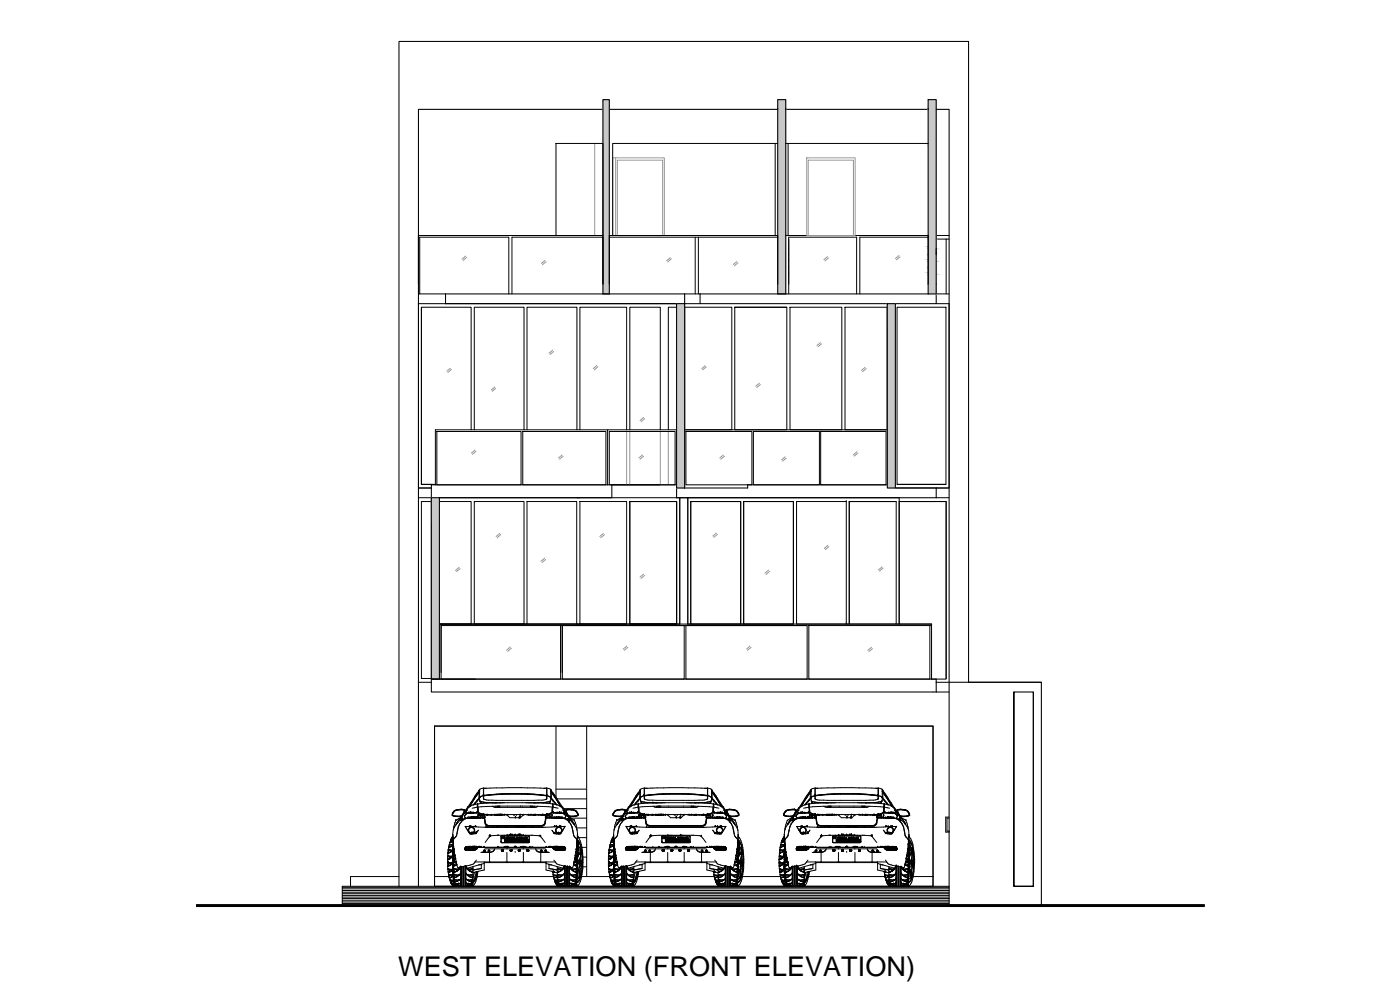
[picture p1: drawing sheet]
<svg xmlns="http://www.w3.org/2000/svg" width="420mm" height="297mm" viewBox="0 0 420 297" stroke-linecap="round" stroke-linejoin="round" font-family="sans-serif">
<defs><g id="words">
<text font-size="8.1" x="119.5" y="292.8">WEST ELEVATION (FRONT ELEVATION)</text>
</g></defs>
<!-- layer: 0 -->
<g fill="none" stroke="#000" stroke-width=".3">
<path d="M180.4 32.8h.6M233.4 32.8h.1M235.8 32.8h.1M278.6 32.8h.1M166.9 43h14.1v27.7h-14.1zM232.6 43v27.7M233.4 43h-49.5v27.7M235.8 43h42.8M236.5 43v27.7M125.6 70.7h55.4M182.9 70.7h50.5M182.9 71.2h50.5"/>
<path d="M208.6 71.2v17M209.6 71.2v17M235.8 70.7h42.8v14.6M278.6 71.2h-20.6v17M281 71.7h3.8M281 70.7h3.8M281 74.6v1.9M284 71.7v16.5M125.6 88.2h8.1M126 88.2v-17h26.7v17M126.5 92.2v53.1h3M133.7 91.1h-8.1v55.3h3.9h-3.9"/>
<path d="M181 85.3v-14.1h-27.4v17M205.5 92.2h14.1v36.8h-14.1zM205.5 88.2h4.6M210.1 91.1h-4.6v52.4M220.5 92.2h15.6v36.8h-15.6zM220.5 92.2h15.6M236.7 88.2v-17h20.4v17M237.1 92.2h15.5v36.8h-15.5zM253.6 92.2h12.7v36.8h-12.7zM266.3 92.2v36.8h-60.8M269.2 92.2h14.7v53.1h-14.7zM281 91.1h3.8v55.3h-16.1"/>
<path d="M281 88.2h3.8M131.1 129.5h25.3v16h-25.3zM141.4 129v-36.8h-14.9v53.1h4.2M142.3 129v-36.8h15v36.8M156.9 129.5h24.9v16h-24.9zM158.2 129v-36.8h14.9v36.8M174 129v-36.8h14.1v36.8M182.4 129h20.7M182.9 129.5h19.7v16h-19.7zM189 129v-36.8h9.2v36.8M200.6 129v-36.8h2.5v53.1M205.8 129.5h19.9v16h-19.9z"/>
<path d="M226.1 129.5h19.8v16h-19.8zM246.3 129.5h19.6v16h-19.6zM125.6 149.3h3.9M129.5 150.5h-3v53.1h3M130.7 145.5v-16.5h51.7v16.5M131.9 150.5h9.5v36.7h-9.5zM142.3 150.5h15v36.7h-15zM158.2 150.5h14.9v36.7h-14.9zM174 150.5h14.1v36.7h-14.1zM183.6 145.5h19.5M189 150.5h14.1v36.7h-14.1zM203.1 150.5v36.7"/>
<path d="M207.3 150.5h15v36.7h-15zM207.3 150.5h15v36.7M207.3 150.5v36.7M223.2 150.5h14.9v36.7h-14.9zM223.2 150.5v36.7M223.2 150.5h14.9v36.7M254 150.5h.1M254 150.5h-14.9v36.7M254 150.5v36.7M254.9 149.3h-48.5v37.9v-37.9h-2.4v37.9v-37.9h-72.1v37.9h147.7v.5h-.5M254.9 150.5h14.1v36.7h-14.1zM254.9 150.5v36.7"/>
<path d="M254.9 150.5h14.1M269.2 145.3h14.7M269.9 150.5h14.1v53.3h-4.4v-16.6h-9.7zM269.9 150.5h14.1v53.1M269.9 149.3v37.9M281 149.3h3.8M281 146.4h3.8M132.4 187.7h35.9v16.1h-35.9zM132.4 187.7v14.1M168.8 187.7h36.5v16.1h-36.5zM168.8 187.7v14.1M205.8 187.7h36.4v16.1h-36.4z"/>
<path d="M242.2 187.7h-73.9v14.1M242.7 187.7h36.4v16.1h-36.4zM254 187.2h.1M125.6 204.7h3.9M129.5 203.8h13.2M166.9 217.9v21.3M176.1 217.9v45.1M281 207.6h3.8M281 204.7h3.8M310.1 207.6v58.3M142 239.8l-1.7 2.5M142.6 239.2l-1.8 2.8"/>
<path d="M142.6 239.2l-1 1.6M143.2 237.9l-1.2 1.9M143.7 237.7h.1M143.7 237.6h.1M143.7 237.7l-1.1 1.5M143.7 237.8l-2.7 4.2M143.7 237.6l-1.1 1.6M143.7 237.2l-.5 .7M143.7 239.4l-1.7 2.1M143.9 239.3l-.2 .1M143.9 237.5l-.2 .1M143.9 239.3h.1"/>
<path d="M143.9 237.5h.1M143.9 239.4h.1M143.9 237.5l-.2 .2M143.9 236.9l-.2 .2v2.3M143.9 239.4l-.7 .9M143.9 239.4l-1.7 2.1M144.4 238.9l-.5 .4M145.1 236.5l11.4-.2 6.7 .2M145.1 236.5l.1 3.3M145.1 239.5v.3l.4 .1M145.1 236.5l-1.2 .3 .1 3.5M145.1 238.7l-.7 .2"/>
<path d="M145.1 238.7v.1M145.1 238.7h.1M145.1 238.8h.1M145.5 239.9h.1M145.5 239.9l3.4 .2h11.4l3.4-.2M150.9 238.2l-3.9 .3M152.7 238.2l-7.6 .5M156.5 238.2h1.8M158.3 238.2l5.8 .5M158.3 238.3h-7.4l-5.8 .5M158.3 238.2l3.9 .3M162.2 238.5l1.9 .2"/>
<path d="M162.2 238.5l1.8 .2M163.2 236.5h.9l-.1 3.3M163.7 239.9h.1M164 238.7a69.2 69.2 0 0 0-18.9 0M164 238.7h.1M164.1 238.7h.1M164.1 238.7l.7 .2M164.1 236.5h-.9M164.1 236.5l1.2 .3-.1 3.5M164.1 236.5v3v.3l-.4 .1M164.8 238.9l.5 .4M165.3 239.3h.1"/>
<path d="M165.3 237.5h.1M165.3 239.4h.1M165.3 239.3l.2 .1M165.3 236.9l.2 .2v2.3M165.3 239.4l.7 .9M165.3 239.4l1.7 2.1M165.4 237.5l.1 .1M165.4 237.5l.1 .2M165.5 237.7h.1M165.5 237.6h.1M165.5 237.7l1.1 1.5M165.5 237.8l2.7 4.2"/>
<path d="M165.5 237.6l1.1 1.6M165.5 237.2l.5 .7M165.5 239.4l1.7 2.1M166 237.9l.9 1.3M166 237.9l1.2 1.9M166.6 239.2l1.8 2.8M166.9 239.2l.3 .5M166.9 236.8h9.1M167.2 239.8l1.7 2.5M167.2 239.7h8.9M167.2 239.7v.1M190.3 239.8l-1.7 2.5"/>
<path d="M190.9 239.2l-1.8 2.8M191.5 237.9l-1.2 1.9M192 237.7h.1M192 237.6h.1M192 237.7l-1.1 1.5M192 237.8l-2.7 4.2M192 237.6l-1.1 1.6M192 237.2l-.5 .7M192 239.4l-1.7 2.1M192.1 237.5l-.1 .2M192.1 237.5l-.1 .1M192.2 239.3h.1"/>
<path d="M192.2 237.5h.1M192.2 239.4h.1M192.2 239.3l-.2 .1M192.2 236.8l.1 3.5M192.2 237.5h-.1M192.2 239.4l-.7 .9M192.2 239.4l-1.8 2.1M192.3 239.1l-.1 .2M192.7 238.9l-.4 .3M192.7 238.9l-.5 .4M193.3 238.7h.1M193.3 236.5h.9"/>
<path d="M193.3 236.5v3l.1 .3 .4 .1M193.3 238.7l-.6 .2M193.3 236.5l-.6 .1-.7 .5v2.3M193.3 238.7l.1 .1M193.4 238.7h.1M193.4 238.8h.1M193.4 238.7l-.7 .2M193.8 239.9l3.3 .2h11.4l3.4-.2M194.2 236.5l6.8-.2 10.5 .2M194.2 236.5h-.8v3.1l.4 .3M195.3 238.4l-1.8 .3M199.1 238.3l-5.7 .5"/>
<path d="M201 238.2l5.6 .1 5.8 .4M201 238.2l-7.5 .5M204.8 238.2h1.8M206.6 238.2l3.8 .3M210.4 238.5l2 .2M210.4 238.5l1.9 .2M211.5 236.5h.8v3.1l-.4 .3M212.3 238.7a69.2 69.2 0 0 0-19 0M212.3 238.7h.1M212.3 238.7l.7 .2M212.4 238.7h.1M212.4 236.5h-.9"/>
<path d="M212.4 238.7l.6 .2M212.4 236.5l1.1 .3v3.5M212.4 236.5v3l-.1 .3-.4 .1M213 238.9l.5 .4M213.5 239.3h.1M213.5 237.5h.1M213.5 239.4h.1M213.5 239.3l.2 .1M213.5 236.9l.2 .2v2.3M213.5 237.5l.2 .2M213.5 239.4l.7 .9M213.5 239.4l1.8 2.1"/>
<path d="M213.6 237.5l.1 .1M213.7 237.7h.1M213.7 237.6h.1M213.7 237.7l1.2 1.5M213.7 237.8l2.1 3M213.7 237.6l1.2 1.6M213.7 237.2l.5 .7M213.7 239.4l1.7 2.1M214.2 237.9l1.2 1.9M214.9 239.2l1.7 2.8M215.4 239.8l1.7 2.5M242.1 239.2l-1.8 2.8"/>
<path d="M242.7 237.9l-2.9 4.4M242.7 237.9l-1.2 1.9M243.2 237.7l-1.1 1.5M243.2 237.8l-2.7 4.2M243.2 237.6l-1.1 1.6M243.2 237.2l-.5 .7M243.2 239.4l-1.7 2.1M243.2 237.6h.1M243.2 237.6v.1M243.4 239.3h.1M243.4 237.5h.1M243.4 239.4h.1"/>
<path d="M243.4 239.3l-.2 .1M243.4 237.5l-.2 .2M243.4 236.9l-.2 .2v2.3M243.4 239.4l-.7 .9M243.4 239.4l-1.7 2.1M243.9 238.9l-.5 .4M244.6 238.7h.1M244.6 236.5v3v.3l.4 .1M244.6 236.5l-1.2 .3 .1 3.5M244.6 238.7l-.7 .2M244.6 236.5h.9M244.6 238.7v.1"/>
<path d="M244.6 238.8h.1M245 239.9h.1M245 239.9l3.4 .2h11.4l3.4-.2M245.5 236.5h-.9l.1 3.3M245.5 236.5l6.7-.2 10.5 .2M248.5 238.3l9.4-.1 3.8 .3M248.5 238.4l-2 .1M248.5 238.3l-3.9 .4M250.3 238.2l-5.7 .6M252.2 238.2l9.5 .4M252.2 238.2l-3.7 .1M255.9 238.2l5.8 .3"/>
<path d="M261.7 238.5l1.9 .2M261.7 238.4l1.8 .3M261.7 238.5l1.8 .2M262.7 236.5h.8v3.1l-.3 .3M263.5 238.7h.1M263.6 238.7h.1M263.6 238.7l.7 .2M263.6 236.5l1.2 .3-.1 3.5M263.6 236.5v3v.3l-.4 .1M263.6 236.5h-.9M264.3 238.9l.3 .3M264.3 238.9l.5 .4"/>
<path d="M264.6 239.1l.2 .2M264.8 239.3h.1M264.8 237.5h.1M264.8 239.4h.1M264.8 237.5l.2 .2M264.8 239.3l.2 .1M264.8 236.9l.2 .2v2.3M264.8 239.4l.7 .9M264.8 239.4l1.7 2.1M264.8 237.5l.2 .1M265 237.7h.1M265 237.6h.1"/>
<path d="M265 237.7l1 1.5M265 237.8l2 3M265 237.6l1 1.6M265 237.2l.5 .7M265 239.4l1.7 2.1M265.5 237.9l1.2 1.9M266 239.2l1.1 1.6M266 239.2l1.9 2.8M266.7 239.8l1.6 2.5M134.3 257.8h.2M134.3 257.9h.2M134.3 259.7l.2 .1"/>
<path d="M134.3 258.7l.2 .1M134.4 259.8l.2 .1M134.4 259.8h.2M134.5 256h.1M134.5 255.9h.2M134.5 255.9v.1M134.5 258.8h.1M134.5 257.9h.1M134.5 259.8h.1M134.5 257.8h.1M134.5 255.1h.1M134.5 258.9h.1"/>
<path d="M134.5 258.8h-.2l.2 .1M134.5 255.1l1.2 .1M134.5 256.9h.1M134.5 256.9v.1M134.5 258.8l1.2 .1M134.5 258.9l1.1 .2M134.6 259.8h.1M134.6 259.9h.1M134.6 256.9h.1M134.6 257l-.2-.2 1.3 .2M134.6 256.9v.1M134.6 257l1 .1"/>
<path d="M134.6 256.9l1.1 .2M134.7 255.9h.1M134.7 254.3h.1M134.7 256h-.2M134.7 257.7h.1M134.7 257.7l-.2 .1M134.8 255h.1M134.8 254.2h.1M134.8 255l-.3 .1M134.8 254.9v.1M134.8 255l1.1 .1M134.8 254.9l1.1 .2"/>
<path d="M134.8 254.9l-.3 .2M134.8 253.5h.1M134.8 254.2l-.1 .1M134.9 257.7h.1M134.9 253.5a22.7 22.7 0 0 0-.2 9.1M134.9 257.7h-.2M134.9 254.1h.1M134.9 257.6h.1M134.9 254.2h.1M134.9 254.2l-.2 .1M134.9 254.1v.1M134.9 257.6v.1"/>
<path d="M135 254.1h.1M135 254.1l-.3 .2M135 253.4h.1M135 252.8l-.1 .7M135 252.8h.1M135 253.4l-.2 .1M135 253.4h.9M135 253.4l.9 .1M135 253.4l-.1 .1M135.2 257.6h.1M135.2 252.3l-.2 .5M135.2 257.6l-.7 .3"/>
<path d="M135.2 257.5l-.3 .1M135.2 252.7h.1M135.2 252.2h.1M135.2 252.7l-.2 .1M135.2 252.7l-.1 .1M135.3 254h.1M135.3 252.1h.6M135.3 254l-.3 .1M135.4 252.7h.1M135.4 251.8h.1M135.4 252.7h-.2M135.6 251.7l-.2 .1"/>
<path d="M135.6 253.9l-.3 .1M135.6 251.4h.1M135.6 257.1h.1M135.6 259.1h.1M135.6 251.6l-.4 .6M135.6 251.4l-.2 .4M135.6 257.1l-1.1 .7M135.6 257.1l-.4 .4M135.6 259.1l-1 .7M135.7 252.6h.1M135.7 251.6h.1M135.7 252.6l-.3 .1"/>
<path d="M135.7 258.9h.1M135.7 244.3h.1M135.7 255.2h.1M135.7 244.3v.4l.8 .3h1.7l.3-.2M135.7 255.2l-1 .7M135.8 255.2h.1M135.8 257h.1M135.8 257.1h.1M135.8 257v.1M135.8 258.8v.1M135.8 257.1l-.6 .5M135.8 255.2l-1.1 .8"/>
<path d="M135.8 244.5l.3 .3M135.8 257l.1 .1M135.8 258.8l-.1 .1M135.9 256.3h.1M135.9 258h.1M135.9 255.9h.1M135.9 259.6h.1M135.9 256.8h.1M135.9 256.7h.1M135.9 257.2h.1M135.9 259.4h.1M135.9 257h.1"/>
<path d="M135.9 256.5h.1M135.9 257.8h.1M135.9 256.1h.1M135.9 259.9h.1M135.9 257.4h.1M135.9 257.1h.1M135.9 259.8h.1M135.9 257.5h.1M135.9 258.9h.1M135.9 256.9h.1M135.9 259.3l.1 .1M135.9 251.3h.1"/>
<path d="M135.9 258.9l-1.3 1M135.9 250.4v.7l-.3 .3M135.9 256.8l-.2 .2M135.9 256.9l-.2 .1M135.9 258.7l-.2 .2M135.9 255l.1 7.7-1.1-.2M135.9 255.3l-.6 .4M135.9 258l.2 .2M135.9 244.6l.2 .1M135.9 250.4l.1 3.8M135.9 252.5h.1M135.9 251.6h.1"/>
<path d="M135.9 252.1h.1M135.9 252.5l-.9 .3M135.9 252.1l-.7 .2M135.9 252.5l-.2 .1M135.9 253.7l-1 .5M135.9 253.6l-1 .5M135.9 251.5l-.3 .1M135.9 251.6h-.2M135.9 251.2l-.2 .1M135.9 252.5l-.7 .2M135.9 252.1l-.7 .1M136 258h.1"/>
<path d="M136 258.7h.1M136 259.4h.1M136 254.2h.1M136 255.4l-.1 .8zM136 254.9l-.1 .8M136 254.2l-.1 .3M136 252.7l.1 .3M136.1 258.7h.1M136.1 257.9h.1M136.1 252.7h.1M136.1 258.8h.1M136.1 253.3h.1"/>
<path d="M136.1 243.8l-.3 .8M136.1 254.5l-.1 .4M136.1 255.5l-.2 1.2M136.1 255l-.1 .4M136.1 254.9l-.1 .5M136.1 253.3l-.1 .6 .1-.4v.3M136.1 253.3l-.2 1.8M136.1 243.8l-.4 .5M136.1 244.8l1.7 .1M136.1 253.8v11.4M136.1 253.8l.1 1.1M136.2 257.8h.1"/>
<path d="M136.2 259.8h.1M136.2 259.6h.1M136.2 254.9h.1M136.2 258.7h.1M136.2 257.7h.1M136.2 255h.1M136.2 257.8h.3M136.2 256.7l.4 .1M136.2 258.7l.7 .2M136.2 259.8h.3M136.2 255.8l.2 .1M136.2 258.7h.3"/>
<path d="M136.2 255.8h.2M136.2 256.7h.4M136.2 247.9l-.1 1.1M136.2 247.9v.2M136.2 254.9v.2M136.2 257.7v.1M136.2 259.6v.2M136.2 257.7h.3M136.2 259.6h.3M136.2 255l.2 .8M136.3 258.7h.1M136.4 256.7h.1"/>
<path d="M136.4 256.8h.1M136.4 258.7h.1M136.4 255.8h.1M136.4 255.9h.1M136.4 257.7h.1M136.4 259.6h.1M136.4 256.7l-.2 .1M136.4 255.8v.1M136.4 255.8h-.2M136.4 243.4l-.3 .4M136.4 255.9l.2 .8M136.5 257.8h.1"/>
<path d="M136.5 257.7h.1M136.5 259.7h.1M136.5 259.8h.1M136.5 258.7h.4M136.6 256.8h.1M136.6 256.7h.1M136.6 256.8l.1 .8M136.6 256.7v.1M136.6 243.1l1.1-.2h1.6l.2 .2-.1 .5M136.6 243.1l-.8 1M136.7 258.8h.1M136.7 257.6h.1"/>
<path d="M136.7 257.6l-.5 .1M136.7 257.6l-.2 .1M136.7 257.6l.1 .1M136.8 258.8h.1M136.8 257.7h.1M136.8 257.7l-.3 .1M136.8 257.7l.1 1M136.8 258.9h.1M136.8 246.2h.1M136.8 246.2l-.6 1.7M136.9 247.4a4.4 4.4 0 0 0-1 3M136.9 258.9h.1"/>
<path d="M136.9 258.7h.1M136.9 247.2v.2M136.9 258.7v.2M136.9 258.9l.2 .5M137 250.7l-.9 1.1v12.7M137 250.7l-.9 1.3-.2-.7M137 247.1l-.1 .1M137.1 259.4h.1M137.1 259.5l-.6 .3M137.1 259.4l-.6 .3M137.1 243.1l-.7 .3M137.1 259.5h.1"/>
<path d="M137.1 259.4v.1M137.1 259.5l.4 .8 .8-.2M137.2 247l-.3 .4M137.6 246.2l-.7 1M137.7 243h1.5M137.7 243l-.6 .1M137.8 242.9l-1.2 .2M137.8 245.9l-.2 .3M138 247.2l-1 3.5M138 247.2l-.5 .9M138.2 245.4l-1.4 .8M138.2 245.4l-.2 .1"/>
<path d="M138.2 245.5h.1M138.2 245.5l-.4 .4M138.2 245.5l-.1 .2M138.3 246h.1M138.3 246l-1.1 1M138.5 245.8h.1M138.5 244.8l-.7 .1M138.5 245.7v.2M138.5 245.9h.1M138.5 245.3h.1M138.5 244.8h.3M138.5 245.3v.1"/>
<path d="M138.5 245.4l-.2 .6M138.5 245.4l.2 .5M138.5 245.3l.2 .6M138.6 245.3h.1M138.6 245.2h.1M138.6 245.2l-.4 .2M138.6 245.3h-.1M138.6 245.2l-.4 .3M138.7 245.9h.1M138.7 245.1l-.1 .2M138.7 245.9l-.4 .1M138.7 245h.1"/>
<path d="M138.7 246.2l-.7 1M138.7 245v.1M138.7 244.8v.2M138.8 244.8h.1M138.8 245.9h.1M138.8 244.8l-.1 .3M139 244.2h.1M139 244.2l-.5 .6M139.1 243.9l-.6 .9M139.1 244.2v.1M139.1 260v5.9M139.1 260h.1"/>
<path d="M139.1 260h-.1M139.2 243l.1 .1M139.2 260v5.9M139.3 243.1l.1 .1M139.3 243.6l-.2 .4M139.4 244.8l.3 .6M139.4 243.6l-.4 .6M139.4 243.3l-.3 .6M139.4 243.1v.2M139.4 244.8l.3 .7M139.4 243.3l-.1 .3M139.4 244.1l-.6 .7"/>
<path d="M139.5 244.7l-.1 .1M139.6 245.7h.1M139.6 254.5v.4M139.6 254.5l.1 .4h1.2M139.6 259.8v6.1M139.6 245.7l-.9 .5M139.6 259.8h.3M139.6 259.8l-.4 .2M139.6 254.9h.1M139.6 255h.1M139.6 254.4h1.3M139.6 255l-.2-.3 .2-.4h30l.2 .4-.2 .3h-3"/>
<path d="M139.6 254.9h3.2M139.6 254.9l.1 .1M139.6 254.4v.1M139.6 254.9v.1M139.7 245.6h.1M139.7 245.4l.1 .2M139.7 245.4v.1M139.7 245.6l-1 .6M139.7 244.4l-.2 .3M139.7 245.5v.1M139.7 245.6l-.1 .1M139.7 255h.1"/>
<path d="M139.7 254.3l-.1 .1M139.7 254.4l-.1 .1M139.7 245.6l-.9 .3M139.7 245.5l.1 .1M139.7 259.8v6.1M139.8 254.4h.1M139.8 254.3h.1M139.8 245.6h.1M139.9 254.3h.1M139.9 254.4h.1M139.9 255h.1M139.9 259.8l.1 .5"/>
<path d="M140 255h.1M140 244.1h.1M140 254.3h.1M140 244.1l-.1 .1M140.1 254.3h.1M140.1 254.4h.1M140.1 244.1h.1M140.1 244.1l-.3 .2M140.1 254.9v.1M140.1 254.9l-.1 .1M140.2 255h.1M140.2 254.9h.1"/>
<path d="M140.3 254.4h.1M140.3 254.3h.1M140.3 255h.1M140.3 254.2l-.2 .1M140.3 245.5h.1M140.3 242.3h.1M140.3 254.2h.1M140.3 249.1l.6 .9h2M140.3 249.1l.7 1.1 1.9-.2M140.3 245.5l-.6 .1M140.3 254.2l-.1 .1M140.3 242.3l-.9 1.8"/>
<path d="M140.3 242.3l-1.2 1.9M140.3 243.1l-.3 .2M140.4 254.3h.1M140.4 255h.1M140.4 254.9h.1M140.4 254.4h.1M140.4 254.9v.1M140.5 254.2h.1M140.5 254.4h.1M140.5 254.2v.2M140.5 254.3l-.1 .1M140.6 254.2v.1"/>
<path d="M140.6 244h.1M140.6 255h.1M140.6 245.5h.1M140.6 254.9h.1M140.6 254.9v.1M140.6 244l-.7 .1-.4 .6M140.7 254.3h.1M140.7 254.4h.1M140.7 255h.1M140.7 245.5h.1M140.7 254.2v.2M140.7 254.9v.1"/>
<path d="M140.7 244l-.7 .1M140.8 254.9h.1M140.8 255h.1M140.8 254.4h.1M140.8 244h.1M140.8 254.2h.1M140.8 248h.2M140.8 248h.1M140.8 254.2v.2M140.8 254.9v.1M140.8 248h-1.2l.7 1.1M140.8 254.3v.1"/>
<path d="M140.8 254.9l-.2 .1M140.8 242h.1M140.8 242l-1.4 2.1M140.8 254.2l.1 .1M140.9 255h.1M140.9 248h.1M140.9 254.9h.1M140.9 254.9v.1M140.9 254.3h.1M140.9 245.5h.1M140.9 254.4h.1M140.9 254.2v.2"/>
<path d="M140.9 245.5h-.6M141 244h.1M141 254.9h.1M141 248h.1M141 245.4v.1M141 254.9l-.1 .1M141 248l1.9 .1M141 242h-.2M141.1 244h.1M141.1 254.3h.1M141.1 254.9h.1M141.1 245.4h.1"/>
<path d="M141.1 245.5h.1M141.1 255h.1M141.1 245.4h1.9M141.1 245.4v.1M141.1 250.1v.1M141.1 254.9v.1M141.1 245.4l-.8 .1M141.1 245.4l-.1 .1M141.1 254.2l.2 .1M141.2 255h.1M141.2 254.9h.1M141.2 254.9v.1"/>
<path d="M141.3 244h.1M141.3 245.4h.1M141.3 248h.1M141.3 248.3h.1M141.3 254.3h.1M141.3 254.9h.1M141.3 245.5h.1M141.3 248.1h.1M141.3 248.3a.86 .86 0 0 0-.6 1 .86 .86 0 0 0 1 .6M141.3 248.3a.86 .86 0 0 1 1 .6 .86 .86 0 0 1-.6 1M141.3 248.1a.99 .99 0 0 1 1.1 .8 .99 .99 0 0 1-.6 1.1M141.3 254.9h-.1"/>
<path d="M141.3 248.1a.99 .99 0 0 0-.8 1 .99 .99 0 0 0 .8 .9M141.3 245.4v.1M141.3 254.9v.1M141.3 244h-.7M141.3 248.1v.1M141.4 255h.1M141.4 244h.1M141.4 245.5h.1M141.4 245.4v.1M141.4 254.9v.1M141.4 250.1l-.1 .1M141.4 243.9l-.8 .1"/>
<path d="M141.4 243.9l-.1 .1M141.5 250h.1M141.5 245.4h.1M141.5 254.9h.1M141.5 250.2h.1M141.5 249.9h.1M141.5 249.9v.1M141.5 245.5h.1M141.5 250.1l.2 .1M141.6 254.9h.1M141.6 254.3h.1M141.6 255h.1"/>
<path d="M141.6 254.9v.1M141.6 254.9h.2M141.7 254.9h.1M141.7 250h.1M141.7 249.9h.1M141.7 245.5h.1M141.7 245.4h.1M141.7 250.2h.1M141.7 254.2h.1M141.7 254.2l-.1 .1M141.8 255h.1M141.8 245.4h.1"/>
<path d="M141.8 244h.1M141.8 254.9h.1M141.8 243.8h1.8l1.3 .7M141.8 243.8v.1M141.8 248h.1M141.8 243.8l-.4 .1M141.8 245.5h.1M141.8 254.3h.1M141.8 254.9v.1M141.9 254.9h.1M141.9 254.3h.1M141.9 245.3h.1"/>
<path d="M141.9 245.3h3.5M141.9 254.9v.1M141.9 245.3l.3 .1M141.9 245.3l-.1 .1M142 254.2h.1M142 244h.1M142 243.8v.1M142 254.9v.1M142 254.3h.1M142 254.9l.1 .1M142 241.5l-1 .5M142 241.5h.2"/>
<path d="M142.1 244h.1M142.1 254.3h.1M142.1 243.8v.1M142.1 250.1v.1M142.1 254.9h.1M142.2 254.9h.1M142.2 255h.1M142.2 254.2h.1M142.2 254.9v.1M142.2 254.2v.1M142.2 245.3v.1M142.2 245.4h.1"/>
<path d="M142.2 245.3h.1M142.3 255h.1M142.3 250.1h.1M142.3 254.3h.1M142.3 244a4 4 0 0 1 2.7 .6M142.3 254.2v.1M142.3 254.9h.1M142.3 254.9v.1M142.3 254.9l.1 .1M142.3 254.2l.2 .1M142.3 241.4l-.1 .1M142.3 250.1v.1"/>
<path d="M142.4 250.1h.1M142.4 254.9h.1M142.4 255h.1M142.4 254.9v.1M142.4 254.9l.1 .1M142.5 254.9h.1M142.5 254.3h.1M142.5 254.2l.2 .1M142.5 258.6a1.79 1.79 0 0 1-1.7 1l-.9 .2M142.5 258.6h4.4v.2M142.6 241.1h.1M142.6 241.1l-.3 .3"/>
<path d="M142.7 250.1h.1M142.7 248h.1M142.7 254.9h.1M142.7 254.2h.1M142.7 248h-.7M142.7 254.2l.1 .1M142.8 245.4h.1M142.8 250.1h.1M142.8 248h.1M142.8 254.3h.1M142.8 250h.1M142.8 254.9l-3.2 .1"/>
<path d="M142.8 245.3v.1M142.9 250h.1M142.9 245.3h.1M142.9 245.4h.1M142.9 245.3v.1M142.9 250v.1M142.9 248h-.1M142.9 249.9h.1M142.9 248.1l3.3 .2h16.8l3.3-.2M142.9 254.8l-2 .1M142.9 254.3l-2 .1M142.9 249.9l-.1 .1"/>
<path d="M142.9 249.9l.7-.8-.6 .9M143 250h.1M143 254.3h.1M143 245.3h.1M143 245.4h.1M143 245.3l-.1 .1M143 245.3v.1M143 258l-.5 .6M143 250h-.1M143 254.2h.1M143 243.8v.1M143.1 243.9l-2.5 .1"/>
<path d="M143.1 254.7l-.3 .2M143.1 254.7l.4-.5-.7 .7M143.2 243.8h.1M143.2 254.3h.1M143.2 254.2l.1 .1M143.2 243.8l-.1 .1M143.2 245.3h.1M143.2 240.3h.1M143.2 242.2h.2M143.2 241.2l.2 .1M143.2 241.2v1M143.2 242.2l-1.5 .3"/>
<path d="M143.2 241.2l-.9 .2M143.2 242.2l.2 1.6M143.2 240.3l-.6 .8M143.2 245.3l-.2 .1M143.3 254.3h.1M143.3 254.3l-.3 .4M143.4 241.3h.1M143.4 244.6h2M143.4 254.3l-.4 .4M143.4 241.3v1.3M143.4 242.6l.1 1.2M143.4 242.2l.1 .4"/>
<path d="M143.5 245.3h.1M143.5 242.6l.1 1.2M143.6 244.6h.1M143.6 245.3h.1M143.6 254.2h.1M143.6 243.8l1.3 .6M143.6 243.8h-.1M143.7 259.5l-1.7 .5M143.7 245.3h.1M143.7 254.2h.1M143.8 254.2h.1M143.9 244.6h.1"/>
<path d="M143.9 254.2h.1M144 254.2h.1M144 240.3l2 .5 2.7 .1M144 240.3l.2 .8M144.1 245.3h.1M144.1 244.6h.1M144.2 244.6h.1M144.2 245.3h.1M144.2 241.1l-.9 .2 .1 .9M144.3 245.3h.1M144.3 254.2h.1M144.3 244.6h.1"/>
<path d="M144.3 241l-.2-.6 .2 .7M144.3 255.8h2.6M144.4 240.5l4.3 .3 15.4-.1M144.4 245.3h.1M144.4 254.2h.1M144.4 259.4l-.7 .1M144.4 259.3v1.3l-2.4 .4M144.4 259.3l-.7 .2M144.6 255.7h2.4M144.6 244.6h.1M144.7 244.6h.1M144.8 255.7l-.1 .1"/>
<path d="M144.9 244.6h.1M144.9 245.3h.1M144.9 244.5h.1M144.9 255.7v.1M144.9 244.5l.2 .1M144.9 244.4l.4 .2M145.1 244.6h.1M145.1 255.7h.1M145.1 254.2h.1M145.1 255.7v.1M145.1 244.6l.3 .2v.6M145.1 255.7l-.1 .1"/>
<path d="M145.1 255.7l.1 .1M145.2 244.6h.1M145.2 255.2l.4-.1v.3M145.2 244.6l-.1 .1M145.2 255.3l.3 .1M145.3 244.6h.1M145.3 244.6l.4 2.5 .7 .5M145.3 245.4h.1M145.3 255.7h.1M145.3 254.2h.1M145.3 258.8h18.6M145.3 245.4l.2 1.3a1.2 1.2 0 0 0 1.3 1.3h15.7a1.19 1.19 0 0 0 1.2-1.3l.2-1.3 4.9 .1"/>
<path d="M145.3 244.6l.2 .7M145.3 255.7v.1M145.3 258.6v2.4l-.6 .2M145.3 259.1l-.9 .2M145.4 245.3h.1M145.4 245.4h.1M145.4 245.4l-5.6 .2M145.4 245.4l.2 1.7 .7 .6M145.4 255.1h-.1M145.5 245.3h.1M145.5 255.1l.1 .1-.1 .3-.3-.1v-.3M145.5 245.3l-.2 .1"/>
<path d="M145.5 254.7h18.2M145.8 248.1h.1M145.8 244.6h4.7M145.9 244.6h.1M146 248.1h.1M146.2 248.2h.1M146.2 248.1v.1M146.2 255.7l.1 .1M146.3 244.6h.1M146.4 255.7l.2 .1M146.5 255.2l.4-.1 .1 .3-.3 .1zM146.6 255.4v-.3h.3l-.2 .3"/>
<path d="M146.9 251.1h.1M146.9 250.9h.1M146.9 255.8h.1M146.9 251.1l-1.3 1.7M146.9 255.7v.1M146.9 255.3v.1M146.9 255.8v3M147 250.9h.1M147 255.7l-.1 .1M147 250.9l-.1 .2M147 250.7h.1M147 250.7h.2"/>
<path d="M147 258.6l-.1 .1M147 258.6l-.1 .2M147 258.6l5.1 .1M147.1 250.9h.1M147.1 250.9h-.1M147.5 244.6h.1M147.7 248.1v.1M147.7 255.5l-.7 .2M147.7 255.6l-.8 .2M147.8 241.9l.8 .3h12l.8-.3M147.8 241.9h13.6M147.8 241.9l-4.4 .3"/>
<path d="M148 248.1l.1 .1M148.2 248.1v.1M148.3 248.1v.1M148.3 255.1l-.6 .4M148.3 255.1l-.6 .5M148.4 254.7l-.1 .4M148.5 244.6h.1M148.8 242.2h.1M148.9 244.6h.1M148.9 248.1h.1M149 248.1h.2M149.1 248.1h.1"/>
<path d="M149.1 248.1l-.1 .1M149.1 248.1v.1M149.2 242.2h.1M149.2 248.1h.1M149.2 244.6h.1M149.2 248.1l.1 .1M149.2 248.1l-.1 .1M149.3 254.2h.1M149.3 248.2h.1M149.3 244.6h.1M149.3 248.1v.1M149.3 250.6h.1"/>
<path d="M149.4 242.2h.1M149.5 242.2h.1M149.5 244.6h.1M149.5 250.6h.1M149.6 242.2h.1M149.6 254.2h.1M149.6 244.6h.1M149.6 248.2h.1M149.6 250.6l12.1 .1 .5 .2 1.4 1.9M149.6 248.1v.1M149.6 250.6h.1M149.6 250.6l-2.5 .3"/>
<path d="M149.8 242.2h.1M149.8 244.6h.1M149.9 244.6h.1M150.1 244.6h.1M150.2 244.6h.1M150.3 244.6h.1M150.3 252.5l.1 .2M150.4 244.6h.1M150.4 252.7l.1-1.9h8.2l.1 1.9M150.4 252.7h8.4M150.5 244.6h.1M150.5 255.2h.1"/>
<path d="M150.5 251.1h.8v.5h-.8zM150.5 251.3h.8M150.5 251.4h.8M150.5 255.2l.4 .3 .1-.2M150.5 255.1h.1M150.5 255.3l.2 .1M150.6 255.4h.3M150.6 250.8l-.2 .1v1.8l.2 .1h8l.2-.1v-1.8l-.2-.1M150.7 255l-.2 .1M150.7 254.9l-.2 .2M150.8 254.9l.1 .1M150.9 244.6h.1"/>
<path d="M150.9 244.6h.6M151 255.3h.1M151 255.1h.1M151 255v.1M151 255.1v.1M151 255.2h.1M151 255.1l-.4-.2-.1 .5M151 255.2l-.2 .2M151 255.1v.2M151.3 254.2h.1M151.3 248.1v.1M151.3 250.6h.1"/>
<path d="M151.4 240.8l-7.2 .3M151.4 248.1l.1 .1M151.4 250.8v2M151.5 244.6h.1M151.6 254.2h.1M151.6 252.3h.1M151.6 252.2h1.1M151.6 252.2v.1M151.6 252.3l.1 .1M151.7 252.2h.1M151.7 252.1h.1M151.7 252.4h.1"/>
<path d="M151.7 252.3h.1M151.7 252.1v.3M151.8 254.2h.1M151.8 252.2v.2M151.9 254.2h.1M151.9 252.2h.1M151.9 252.2l-.2 .2M151.9 248.1v.1M151.9 252.3h.1M151.9 244.6h.1M151.9 252.3l.1 .1M152 254.2h.1"/>
<path d="M152 252.4h.1M152 252.3h.1M152 251.6h.1M152 251.5h.1M152 252.4h.3M152 252.3h.3M152 251.4v.4h-.2v-.5l.1 .5M152 248.1v.1M152.1 252.3h.1M152.1 252.4h.1M152.1 251.4l-.1 .2M152.1 248.1v.1"/>
<path d="M152.1 252.2v.2M152.1 252.2v.1M152.1 251.5h.1M152.1 251.4h.1M152.1 251.4l.1 .4 .1-.4M152.1 255.8v2.9M152.2 244.6h.1M152.2 248.2h.1M152.2 254.2h.1M152.2 252.4h.1M152.2 252.3h.1M152.2 248.1h.1"/>
<path d="M152.2 250.6h.1M152.2 244.6l.8 .7h3.2M152.2 248.1v.1M152.3 252.3h.1M152.3 252.4h.1M152.3 251.6h.1M152.3 251.5h.1M152.3 251.5h.4v.3M152.3 250.6h.1M152.3 252.2v.1M152.3 254.2h.1M152.3 251.4v.1"/>
<path d="M152.3 252.3v.1M152.3 251.5v.1M152.3 258.6l-.2 .1M152.3 258.6h4.6M152.4 252.2h.1M152.4 252.4h.1M152.4 252.3h.1M152.4 251.5h.1M152.4 251.4h.1M152.4 244.6h.1M152.4 251.4h-.5v.4M152.4 252.3l.2 .1"/>
<path d="M152.4 252.2v.2M152.4 251.4v.1M152.4 248.1l-.2 .1M152.4 251.8h.1M152.4 251.6v.2M152.4 252.3v.1M152.5 252.2h.1M152.5 252.1h.1M152.5 252.4h.1M152.5 252.3h.1M152.5 251.5h.1M152.5 250.6h.1"/>
<path d="M152.5 252.1v.3M152.6 251.4h.1M152.6 252.1h.1M152.6 251.4l-.1 .1M152.6 254.2h.1M152.6 252.2h.1M152.6 251.5h.1M152.6 251.6h.1M152.6 251.4v.4h.4M152.6 252.2v.1M152.7 252.2h.1M152.7 251.6h.1"/>
<path d="M152.7 252.2l-.1 .1M152.8 252.2h.1M152.8 252.4h.1M152.8 252.1h.1M152.8 251.8h.1M152.8 251.7h.1M152.8 251.6h.1M152.8 251.6h.2M152.8 251.6v.2M152.8 252.2v.2M152.8 252.3h.1M152.8 251.5h.1"/>
<path d="M152.8 251.4h.1M152.8 251.4l.2 .4M152.8 251.5h.2M152.8 252.3l.1 .1M152.8 251.4v.1M152.9 252.4h.1M152.9 252.3h.1M152.9 251.8h.1M152.9 251.4h.1M152.9 251.6h.1M152.9 250.6h.1M152.9 250.6h-.1"/>
<path d="M153 252.3h.1M153 252.2h.1M153 252.4h.1M153 251.6h.1M153 251.5h.1M153 252.2v.2M153 251.8h.1M153 250.6h-.1M153 251.7v.1M153.1 250.6h.1M153.1 252.4h.1M153.1 252.1h.1"/>
<path d="M153.1 250.6h3M153.1 252.1v.3M153.1 255v.3M153.2 251.5h.1M153.2 251.6h.1M153.2 250.6h.1M153.2 254.9h.3M153.2 251.4l-.1 .4v-.4h.2M153.2 254.9l-.1 .4M153.3 255.4h.1M153.3 250.6h.1M153.3 252.3h.1"/>
<path d="M153.3 251.5h.1M153.3 255.4h.2M153.3 252.2l-.1 .2h.6M153.3 252.3h.3M153.3 254.9l-.2 .3 .2 .2M153.3 251.5l-.1 .1M153.3 251.4v.1M153.3 252.2h.1M153.3 251.4h.1M153.3 251.8h.1M153.3 254.9h.1M153.3 254.9h-.1"/>
<path d="M153.3 251.4l.1 .1M153.3 251.5v.3M153.3 252.2v.2M153.3 252.2v.1M153.4 252.4h.1M153.4 251.5h.1M153.4 251.6h.1M153.4 255.4h.1M153.4 254.9h.1M153.5 252.3h.1M153.5 252.2h.1M153.5 255.4h.1"/>
<path d="M153.5 252.2v.2M153.5 254.9l.1 .2M153.5 252.5h.1M153.5 255.3h.1M153.5 251.4v.4h.5M153.5 255.3l-.2 .1M153.5 252.2v.3M153.6 255.3h.1M153.6 252.4h.1M153.6 252.2h.1M153.6 252.3h.1M153.6 251.8h.1"/>
<path d="M153.6 255.2h.1M153.6 255.1h.1M153.6 251.4v.4M153.6 255v.3M153.6 250.6h.1M153.6 252.2v.2M153.6 255.1l-.1 .3M153.6 255.2l-.2 .2M153.7 252.1h.1M153.7 251.5l-.2-.1 .5 .1M153.7 251.8h.1M153.7 252.2v.2"/>
<path d="M153.8 252.1h.1M153.8 251.8h.1M153.8 251.7h.1M153.8 251.6h.1M153.8 251.5h.1M153.8 252.2h-.6l.1 .2M153.8 252.2v.3M153.8 252.5h.1M153.8 252.4h.1M153.8 252.2h.1M153.8 252.4v.1M153.9 252.3h.1"/>
<path d="M153.9 252.2h.1M153.9 251.8h.1M153.9 251.4h.1M153.9 251.5h.1M153.9 252.2l.1 .2M154 252.4h.1M154 252.3h.1M154 251.8h.1M154 251.4h.1M154 251.6h.1M154 251.5h.1M154 251.4l-.2 .4"/>
<path d="M154 251.6v.2M154 251.4v.1M154 251.5v.1M154 252.2h.1M154 251.5v.3M154 252.2v.2M154.1 252.3h.1M154.1 244.6h.4M154.1 252.2h.3M154.1 252.3l.1 .1M154.1 252.2v.1M154.2 252.2h.1"/>
<path d="M154.2 252.3h.1M154.2 252.3h.2M154.2 252.2v.2M154.2 252.4h.1M154.3 252.3h.1M154.3 252.2v.1M154.3 254.2h.1M154.3 252.4h.1M154.3 252.1h.1M154.3 252.1v.3M154.4 254.2h.1M154.4 252.4h.1"/>
<path d="M154.4 252.2h.1M154.4 252.3h.1M154.4 252.3v.1M154.5 252.2h.1M154.5 252.4h.1M154.5 252.1h.1M154.5 251.3h.1M154.5 251.4h.1M154.5 251.3l-.2 .5v-.2h.3v.2M154.5 251.4v.2M154.5 251.4l-.1 .2M154.5 252.2v.2"/>
<path d="M154.5 251.3l.2 .5M154.5 254.2h.1M154.5 248.1v.1M154.6 252.3h.1M154.6 255.8h.1M154.6 245.3h.1M154.6 250.6h.1M154.6 252.2h.3M154.6 251.8h.1M154.6 248.1v.1M154.6 252.3v.1M154.7 254.2h.1"/>
<path d="M154.7 252.4h.1M154.7 252.3h.1M154.7 245.3h.1M154.7 252.2v.2M154.8 254.2h.1M154.8 251.8h.1M154.8 248.1l.1 .1M154.8 252.2v.2M154.9 248.2h.1M154.9 252.2h.1M154.9 248.2h.2M154.9 252.2v.2h-.3"/>
<path d="M154.9 248.1v.1M154.9 251.8h.1M154.9 254.2h.1M154.9 244.6h.1M155 252.2h.1M155 252.4h.1M155 252.2h.9M155 252.2v.2M155.1 248.2h.1M155.1 252.3h.1M155.1 251.4h.1M155.1 252.2v.2h.7v-.2"/>
<path d="M155.1 251.4v.4l.1-.3M155.1 251.4l.1 .1M155.1 248.1v.1M155.2 252.2h.1M155.2 251.5h.1M155.2 251.6h.1M155.2 251.5h.2M155.2 248.1l-.1 .1M155.2 252.2v.2M155.2 251.4h.1M155.2 251.4l.1 .4 .1-.3M155.2 251.4v.1"/>
<path d="M155.3 252.2h.1M155.3 251.6h.1M155.3 251.5h.1M155.3 252.2v.2M155.3 252.3h.1M155.4 252.4h.1M155.4 252.3h.1M155.4 251.5h.1M155.4 251.6h.1M155.4 252.3h.3M155.4 252.2v.2M155.4 252.2h.1"/>
<path d="M155.5 252.3h.1M155.5 251.8h.1M155.5 251.7h.1M155.5 251.8v-.4l.1 .4M155.5 252.2v.2M155.6 252.3h.1M155.6 251.7h.1M155.6 251.8h.1M155.6 250.6h.1M155.6 255.2h.1M155.6 255.3h.1M155.6 255.1h.1"/>
<path d="M155.6 248.1v.1M155.6 252.2v.2M155.6 255.1v.2M155.6 255.2l.2 .2M155.6 255.3l.1 .1M155.6 248.2h.1M155.6 252.2h.1M155.6 252.4h.1M155.6 248.2h.3M155.6 255v.4h.3M155.6 252.2v.1M155.7 255.4h.1"/>
<path d="M155.7 252.2h.1M155.7 252.1h.1M155.7 252.4h.1M155.7 252.3h.1M155.7 251.8h.1M155.7 251.7h.1M155.7 254.9h.3zM155.7 252.1v.3M155.7 252.1h.2M155.7 255.4h.2M155.7 251.8v-.4v.4M155.7 252.2v.2"/>
<path d="M155.7 254.9l-.1 .2M155.8 252.1h.1M155.8 252.2h.1M155.8 251.7h.1M155.8 251.6h.1M155.8 251.7l.1 .1M155.8 251.6v.1M155.9 248.2h.1M155.9 252.4h.1M155.9 252.1h.1M155.9 251.5h.1M155.9 251.6h.1"/>
<path d="M155.9 251.7h.1M155.9 245.3h.1M155.9 255.4h.1M155.9 244.6h.2M155.9 252.1v.3M155.9 250.6h.1M155.9 252.2h.1M155.9 251.8h.1M155.9 251.4h.1M155.9 251.4l.2 .4M155.9 251.8h.5M155.9 251.5h.9"/>
<path d="M155.9 248.1v.1M155.9 251.5v.2M155.9 254.9l.2 .4-.2 .1M155.9 251.4l-.1 .2M156 252.2h.1M156 252.4h.1M156 252.1h.1M156 251.8h.1M156 251.4h.1M156 251.5h.1M156 245.3h.1M156 250.6h.1"/>
<path d="M156 254.9v.5M156 252.2v.2M156.1 251.6h.1M156.1 251.8h.1M156.1 251.7h.1M156.1 244.6h.1M156.1 252.1v.3zM156.1 255.1v.2M156.1 251.5h.1M156.1 250.6h.1M156.1 251.5v.3M156.1 252.3l.1 .1"/>
<path d="M156.2 254.2h.1M156.2 245.3h.1M156.2 244.6h.1M156.2 252.4h.1M156.2 251.6h.1M156.2 250.6h.1M156.2 241.9h.1M156.2 248.1v.1M156.2 251.5l.5 .1M156.2 251.8h.1M156.3 252.3h.1M156.3 252.2h.1"/>
<path d="M156.3 251.6h.1M156.3 251.8h.1M156.3 251.5h.1M156.3 252.2l-.2 .1M156.3 252.4h.1M156.3 252.2v.2M156.3 250.6h.1M156.3 251.6l.1 .1M156.4 252.3h.1M156.4 252.2h.1M156.4 252.4h.1M156.4 251.6h.1"/>
<path d="M156.4 251.8h.1M156.4 251.7h.1M156.4 251.7v.1M156.4 252.2v.2M156.4 251.5h.1M156.4 251.5l-.1-.1v.2M156.4 252.2h.4M156.4 248.1l.1 .1M156.4 252.3l.1 .1M156.4 251.6v.2M156.4 252.2v.1M156.5 252.4h.1"/>
<path d="M156.5 252.2h.1M156.5 252.3h.1M156.5 251.8h.1M156.5 251.7h.1M156.5 251.6h.1M156.5 251.5h.1M156.5 252.3h.3M156.5 250.6h.1M156.5 251.6v.2M156.5 252.2v.1M156.5 248.1l.1 .1M156.6 254.2h.1"/>
<path d="M156.6 252.4h.1M156.6 252.2h.1M156.6 252.3h.1M156.6 251.8h.1M156.6 251.6h.1M156.6 251.4h.1M156.6 251.7h.1M156.6 251.4l.2 .4M156.6 251.8h.2M156.6 251.6v.2M156.6 252.2v.2M156.6 251.4l-.1 .1"/>
<path d="M156.6 251.5h.1M156.6 250.6h.1M156.6 252.2v.1M156.7 252.3h.1M156.7 252.1h.1M156.7 251.8h.1M156.7 251.6h.1M156.7 251.5h.1M156.7 244.6h.1M156.7 252.1v.3M156.8 254.2h.1M156.8 252.4h.1"/>
<path d="M156.8 252.2h.1M156.8 250.6h.1M156.8 252.1h.1M156.8 248.1h.2M156.8 251.4l.2 .4zM156.8 252.2v.2M156.9 248.1h.1M156.9 248.1l-.1 .1M156.9 248.1l.1 .1M156.9 258.6l.2 .1M157 244.6h.1M157 254.2h.1"/>
<path d="M157 252.4h.1M157 252.3h.1M157 252.2h.1M157 251.8h.1M157 248.2h.1M157 250.6h.1M157 252.4v-.3l.1 .3M157 252.2l.3 .1M157 252.3h.3M157 244.6l-.8 .7M157 248.1v.1M157 251.6v.2"/>
<path d="M157.1 254.2h.1M157.1 252.4h.1M157.1 252.2h.1M157.1 251.4l.2 .4M157.1 252.2v.2M157.1 255.8v2.9M157.1 248.1l-.1 .1M157.1 252.3h.1M157.1 251.4l.1 .6 .3-.6M157.1 251.4l-.1 .4M157.2 254.2h.1M157.2 252.4h.1"/>
<path d="M157.2 252.3h.1M157.2 252.2h.1M157.2 244.6h.1M157.2 252.2v.2M157.3 254.2h.1M157.3 252.3h.1M157.3 252.4h.1M157.3 252.2h.1M157.3 251.8h.1M157.3 252.2l-.1 .2M157.3 248.1v.1M157.4 254.2h.1"/>
<path d="M157.5 254.2h.1M157.5 252.1h.1M157.5 252.4h.1M157.5 251.4h.1M157.5 252.1v.3M157.5 251.4l-.2 .4M157.5 252.3h.1M157.5 252.2h1.1M157.5 251.3h.1M157.5 252.2l.1 .2M157.6 252.4h.1M157.6 251.8h.1"/>
<path d="M157.6 251.5h.1M157.6 252.4h.3M157.6 251.5h.2v.3h-.3M157.6 251.3l-.1 .5M157.6 251.7v.1M157.6 252.3h.1M157.6 252.2h.1M157.6 251.4h.1M157.6 251.4l.2 .4M157.6 251.4v.1M157.6 252.2v.2M157.6 252.2l.1 .1"/>
<path d="M157.6 251.5v.1M157.7 252.3h.1M157.7 252.1h.1M157.7 251.8h.1M157.7 251.4h.1M157.7 251.5h.1M157.7 252.2v.2M157.8 254.2h.1M157.8 252.1h.1M157.8 251.8h.1M157.8 251.6h.1M157.8 251.7h.1"/>
<path d="M157.8 248.2h.1M157.8 248.1v.1M157.8 250.6h.1M157.8 252.2v.2M157.8 252.3h.1M157.8 252.4h.1M157.8 240.8l7.2 .3M157.8 252.3h.2M157.9 252.2h.1M157.9 251.7h.1M157.9 251.6h.1M157.9 251.6v.1"/>
<path d="M157.9 251.7l.1 .1M158 252.1h.1M158 252.4h.1M158 252.3h.1M158 251.8h.1M158 251.5h.1M158 251.6h.2M158 252.1v.3M158 252.3l-.1 .1M158 251.4h.1M158 252.2v.2l.1-.2M158 251.8h.2"/>
<path d="M158 251.4l-.1 .2M158 251.5v.1M158.1 252.1h.1M158.1 251.4h.1M158.1 251.5h.1M158.1 251.4l.1 .2M158.1 251.5l.1 .1M158.2 255.2h.1M158.2 255.1h.1M158.2 252.2h.1M158.2 252.4h.1M158.2 251.8h.1"/>
<path d="M158.2 251.5h.1M158.2 251.6h.1M158.2 244.6h.1M158.2 255.2l.2 .2M158.2 255.3l.1 .1M158.2 252.2v.2M158.2 255.1v.2M158.2 255.3h.1M158.2 252.3h.1M158.2 252.2v.2h.4v-.2M158.3 252.2h.1M158.3 252.2v.2"/>
<path d="M158.4 252.3h.2M158.4 254.9l-.2 .3M158.5 252.4h.1M158.5 252.3h.1M158.5 252.2h.1M158.5 254.9l.2 .2M158.5 252.2v.2M158.5 244.6h.1M158.5 255h.2M158.5 244.6h.9M158.5 252.2l.1 .1M158.6 252.3h.1"/>
<path d="M158.6 252.2h.1M158.7 255l-.4-.1-.1 .2M158.7 255v.3l-.4 .1M158.7 255.3l-.4 .1M158.7 255l-.2 .4M158.9 252.5l-.1 .2M158.9 254.2h.1M159.1 254.2h.1M159.2 242.2h.1M159.4 254.2h.1M159.4 244.6h.1M159.4 248.1v.1"/>
<path d="M159.4 250.6h.1M159.4 242.2h.1M159.5 242.2h.1M159.7 242.2h.1M159.7 244.6h5.4M159.9 242.2h.1M159.9 248.2h.1M159.9 254.2h.1M159.9 248.1v.1M159.9 250.6h.1M160.1 248.1l-.2 .1M160.3 242.2h.1"/>
<path d="M160.3 244.6h.1M160.7 244.6h.1M160.8 254.7l.1 .4M160.9 255.1l.6 .5M160.9 255.1l.2 .3M161.4 241.9l4.4 .3M161.5 255.5l3.1 .2M161.5 255.6l.8 .2M161.8 250.6h.1M162 250.7h.2M162.2 258.6l.1 .1M162.2 258.6l-5.1 .1"/>
<path d="M162.2 258.6l.1 .2M162.2 255.2l.1 .3 .4-.3M162.3 250.9h.1M162.3 255.2h.3M162.3 255.8v3M162.3 255.8h2.6M162.4 255.1l-.2 .2 .1 .1 .4-.1-.2-.2M162.6 255.3v.1M162.7 255.7l-.2 .1M162.7 244.6h.1M162.7 255.8h.2M162.8 244.6h.1"/>
<path d="M163 244.6h.1M163 255.7l.2 .1M163.7 245.3h.1M163.7 255.1v.4l.3-.1-.1-.3M163.7 245a2.62 2.62 0 0 1-.9 2.6h-16.4M163.7 244.8h.1M163.7 244.8v.2M163.7 244.7v.1M163.7 255.1h.1M163.8 245.3h.1M163.8 245.4h.1M163.8 245.3h3.5"/>
<path d="M163.8 245.4l-.2 1.2a1.11 1.11 0 0 1-1.3 1.2l-16-.1M163.8 244.8v.6M163.8 255.1h.1M163.9 254.2h.1M163.9 255.7h.1M163.9 255.7v.1M163.9 258.6v2.4l.6 .2M163.9 244.6l-.2 .1M163.9 259.1l.9 .2M163.9 245.4h.1M163.9 244.6h.1M163.9 255.1h-.3v.3l.4-.1"/>
<path d="M163.9 244.6l-.1 .3M163.9 255.1l.1 .1M164 245.4h.1M164 244.6h.1M164 244.6l.1 .1M164.1 244.6h.1M164.1 255.7h.1M164.1 254.2h.1M164.1 255.7l.1 .1M164.1 255.7v.1M164.1 244.6l-.3 .2M164.1 255.7l-.1 .1"/>
<path d="M164.2 244.5h.1M164.2 244.5l-.1 .1M164.3 245.3h.1M164.3 244.6h.1M164.3 244.5l-.2 .1M164.4 255.7l.1 .1M164.5 244.6h.1M164.8 245.3h.1M164.8 254.2h.1M164.8 244.6h.1M164.8 259.4l.7 .1M164.8 259.3v1.3"/>
<path d="M164.8 259.3l.7 .2M164.8 240.5l-1.6 .3-2.7 .1M165 241l.1-.6-.2 .7M165 244.6h.1M165 245.3h.1M165 254.2h.1M165 241.1l.9 .2-.1 .7M165.1 244.6h.1M165.1 245.3h.1M165.2 254.2h.1M165.2 240.3l-.4 .3M165.2 240.3l-.2 .8"/>
<path d="M165.3 254.2h.1M165.5 254.2h.1M165.5 259.5l1.7 .5M165.6 244.6h.1M165.6 245.3h.1M165.6 244.6h.2M165.7 244.6h.1M165.7 245.3h.1M165.7 254.2h.1M165.7 243.8l-1.4 .6h-19.4M165.7 254.2l.7 .7zM165.8 242.2h.2"/>
<path d="M165.8 242.2l-.1 1.6M165.8 245.3l.4 .1M165.8 242h.1M165.8 242.2h.1M165.8 241.3h.1M165.8 242v.2M165.8 241.3v.9M166 240.3h.1M166 241.2l-.2 .1M166 241.2l.9 .2M166 241.2v1M166 242.2l1.5 .3"/>
<path d="M166 242.2l-.2 1.6M166 240.3l.6 .8M166 243.8h.1M166 254.3h.1M166 254.2l.2 .5-.4-.4M166 243.8l.1 .1M166.1 254.3h.1M166.1 243.9l2.5 .1M166.1 243.8v.1M166.2 245.3h.1M166.2 245.4h2M166.2 243.8v.1"/>
<path d="M166.2 245.3v.1M166.2 254.2l-.1 .1M166.2 245.3l.1 .1M166.2 254.3h.1M166.2 258l.5 .6M166.3 254.3h.1M166.3 248h.1M166.3 254.8l.2 .1M166.3 254.3l2 .1M166.3 254.2l-.1 .1M166.3 250h.1M166.3 254.2h.1"/>
<path d="M166.3 245.3h.1M166.3 245.4h.1M166.3 245.3v.1M166.4 250h.1M166.4 245.4h.1M166.4 248h.1M166.4 250.1h.1M166.4 254.3h.1M166.4 254.9h3.2M166.4 248h.8M166.4 245.3v.1M166.4 250v.1"/>
<path d="M166.4 254.9l.2 .1M166.5 254.9h.1M166.5 254.9h3M166.6 241.1h.1M166.6 254.2h.1M166.6 241.1l.3 .3M166.6 254.2l-.2 .1M166.7 254.9h.1M166.7 255h.1M166.7 254.9v.1M166.7 258.6a1.8 1.8 0 0 0 1.7 1l.9 .2M166.7 258.6h-4.4v.2"/>
<path d="M166.7 254.2h.1M166.8 250.1h.1M166.8 254.9h.1M166.8 255h.1M166.8 254.9v.1M166.8 254.9l-.1 .1M166.9 254.9h.1M166.9 254.3h.1M166.9 250.1h.1M166.9 248h.1M166.9 245.4h.1M166.9 255h.1"/>
<path d="M166.9 243.8v.1M166.9 245.3v.1M166.9 254.9v.1M166.9 241.4l.1 .1M166.9 254.9l-.1 .1M166.9 254.2h.1M166.9 244a4 4 0 0 0-2.7 .6M166.9 254.2v.1M167 245.4h.1M167 254.2h.1M167 254.9h.1M167 245.3h.1"/>
<path d="M167 245.3v.1M167 254.9v.1M167 254.2l-.1 .1M167 255h.1M167 248h.1M167 241.5h.2M167.1 244h.1M167.1 254.3h.1M167.1 254.9h.1M167.1 243.8v.1M167.1 250.1v.1M167.2 241.5l1 .5"/>
<path d="M167.2 254.9l-.1 .1M167.2 254.2h.1M167.2 244h.1M167.2 254.9h.1M167.2 243.8v.1M167.2 254.9v.1M167.2 254.9l.1 .1M167.3 254.9h.1M167.3 255h.1M167.3 254.2h.1M167.3 245.3h.1M167.3 254.9v.1"/>
<path d="M167.3 254.2l.1 .1M167.3 245.3l-.3 .1M167.3 245.3l.1 .1M167.4 255h.1M167.4 250.1v.1M167.4 254.9v.1M167.4 245.5h.1M167.4 245.4h.1M167.4 244h.1M167.4 254.3h.1M167.4 243.8h-1.7l-1.8 .8M167.4 243.8v.1"/>
<path d="M167.4 248h.1M167.4 243.8l.4 .1M167.5 250.2h.1M167.5 254.9h.1M167.5 254.9l-.1 .1M167.5 254.9h-.1M167.6 254.9h.1M167.6 255h.1M167.6 254.3h.1M167.6 254.9v.1M167.6 254.9l-.2 .1M167.6 250h.1"/>
<path d="M167.6 249.9h.1M167.6 250.1h.1M167.6 250.1l-.1 .1M167.6 249.9v.1M167.7 245.4h.1M167.7 245.5h.1M167.7 254.9h.1M167.7 249.9h.1M167.7 254.9l-.1 .1M167.7 254.9h.2M167.8 244h.1M167.8 255h.1"/>
<path d="M167.8 245.4h.1M167.8 245.5h.1M167.8 245.4v.1M167.8 243.9l1.4 .2M167.8 250.1l.1 .1M167.8 243.9l.1 .1M167.9 248h.1M167.9 254.3h.1M167.9 254.9h.1M167.9 248.1v.1M167.9 254.9v.1M167.9 244h.1"/>
<path d="M167.9 245.4h.1M167.9 248.3h.1M167.9 245.5h.1M167.9 248.1h.1M167.9 248.1a.99 .99 0 0 0-1.1 .8 .99 .99 0 0 0 .6 1.1M167.9 254.9h.2M167.9 248.1a.99 .99 0 0 1 .8 1 .99 .99 0 0 1-.8 .9M167.9 245.4v.1M168 254.2h.1M168.1 245.4h.1M168.1 254.9h.1M168.1 254.3h.1"/>
<path d="M168.1 255h.1M168.1 250.1v.1M168.1 254.9v.1M168.1 244h.1M168.1 245.5h.1M168.1 245.4v.1M168.1 245.4l.1 .1M168.2 244h.1M168.2 254.3h.1M168.2 255h.1M168.2 248h.1M168.2 254.9h.1"/>
<path d="M168.2 245.5h.1M168.2 248h.2M168.2 245.4v.1M168.2 254.9v.1M168.2 245.4l.7 .1M168.2 242h.2M168.2 248l-1.9 .1M168.3 254.3h.1M168.3 245.5h.1M168.3 254.4h.1M168.3 254.2v.2M168.3 254.9v.1"/>
<path d="M168.3 254.4h1.3M168.3 245.5h.7M168.3 255h.1M168.3 248h.1M168.3 254.9h.1M168.4 254.2h.1M168.4 254.4h.1M168.4 255h.1M168.4 242h.1M168.4 254.9h.1M168.4 242l.9 1.4M168.4 254.2v.2"/>
<path d="M168.4 254.9v.1M168.4 254.2l-.1 .1M168.4 244h.1M168.4 248h.1M168.4 248h1.2l-.7 1.1M168.4 254.3v.1M168.5 245.5h.1M168.5 255h.1M168.5 254.9h.1M168.5 254.2v.2M168.5 254.9v.1M168.6 244h.1"/>
<path d="M168.6 254.3h.1M168.6 245.5h.1M168.6 254.2v.2M168.6 244l.7 .1 .4 .6M168.6 244l.5 .1M168.6 254.3l-.2 .1M168.7 255h.1M168.7 254.9h.1M168.7 254.9v.1M168.8 255h.1M168.8 254.3h.1M168.8 254.4h.1"/>
<path d="M168.8 254.2v.2M168.8 254.9v.1M168.8 245.5h.1M168.8 245.5l.6 .1M168.8 254.9h.1M168.8 254.3v.1M168.9 245.5h.1M168.9 242.3h.1M168.9 254.4h.1M168.9 255h.1M168.9 254.2h.1M168.9 254.9h.1"/>
<path d="M168.9 249.1l-.6 .9h-2M168.9 249.1l-.7 1.1-1.9-.1-.6-1 .7 .9M168.9 242.3l.9 1.7M168.9 254.9v.1M168.9 245.5l.6 .1M168.9 254.2l.1 .1M168.9 242.3l.2 .3M168.9 243.1l.3 .2M169 255h.1M169 254.9h.1M169 254.9v.1M169 254.4h.1"/>
<path d="M169 254.2l.1 .1M169 254.2v.1M169.1 244.1h.1M169.1 254.4h.1M169.1 254.9v.1M169.1 255h.1M169.1 242.6l1 1.6M169.1 242.6h7M169.2 244.1h.1M169.2 255h.1M169.2 254.3h.1M169.2 254.4h.1"/>
<path d="M169.2 244.1l.1 .1M169.3 254.4h.1M169.3 254.3h.1M169.3 255h.1M169.3 244.1l.4 .6M169.3 243.4h.1M169.3 243.4l.2 .2M169.3 259.8h.4M169.3 259.8l-.1 .5M169.4 254.4h.1M169.4 243.5h.1M169.4 254.3h.1"/>
<path d="M169.4 255h.1M169.4 245.6h.1M169.4 243.6l.4 .4M169.4 245.5v.1M169.4 259.8v.3M169.4 243.6h.1M169.5 255h.1M169.5 254.4h.1M169.5 254.3h.1M169.5 243.6h.1M169.5 243.6v.1M169.5 245.5h.1"/>
<path d="M169.5 259.8v6.1M169.5 254.3l.1 .1M169.5 254.4l.2 .1M169.5 245.6l.9 .3M169.5 243.6l.2 .3M169.5 254.9v.1M169.5 245.6l1 .6M169.5 243.7l.2 .2M169.5 245.6l.2 .1M169.6 254.9h.1M169.6 254.9l-.1 .1M169.6 254.4l.1 .1"/>
<path d="M169.6 259.8v6.1M169.7 245.7h.1M169.7 254.5l-.1 .4M169.7 254.5l-.2 .4M169.7 259.8v6.1M169.7 245.3l-.2 .2M169.7 245.7l.8 .5M169.7 243.9l.3 .4M169.7 243.9l.5 .6M169.7 259.8l.6 .2M169.7 244.7l.1 .1M169.8 244.8l-.3 .7"/>
<path d="M169.8 244.8v.1M169.8 244l.4 .5M170 244.3h.1M170 244.3l.1 .2M170 244.3l.3 .4M170 243l-.2 .3 .9 1.5M170 243l-.2 .2M170.1 244.5h.1M170.1 244.2h.1M170.1 244.5l.2 .2M170.1 244.2v.1M170.2 244.6h.1"/>
<path d="M170.2 244.2l.5 .6M170.2 244.5v.1M170.2 244.5l.2 .3M170.2 244.7h.1M170.2 244.5v.2M170.3 244.7h.1M170.3 242.9h-.4l-.2 .2 .5 1.1M170.4 244.8h.1M170.4 245.9h.1M170.4 244.8h.3M170.4 244.8l.1 .3M170.5 245h.1"/>
<path d="M170.5 245v.1M170.5 244.8v.2M170.5 246.2l.7 1M170.5 245.9h.1M170.5 245.1l.1 .2M170.5 245.9l.4 .1M170.6 245.2h.1M170.6 245.3h.1M170.6 245.2l.4 .2M170.6 245.2l.4 .3M170.7 245.3h.1M170.7 245.3v.1"/>
<path d="M170.7 245.4l.2 .6M170.7 242.8l1.9 .3M170.7 245.4l-.2 .5M170.7 244.8l.7 .1M170.7 242.9l-.7 .1M170.7 242.8l-.5 .1M170.7 246.6h.1M170.8 246.6h.1M170.8 242.9l-.8 .1M170.8 242.9l1.3 .2M170.8 246.6l.4 .6M170.9 246h.1"/>
<path d="M170.9 246l1.1 1M171 245.5h.1M171 245.5l.4 .4M171 245.5l.1 .2M171 245.4l5.1 .1M171 245.4l.2 .1M171.2 245.5l1.2 .7M171.2 247.2l1 3.5M171.2 247.2l.5 .9 .5 2.6M171.4 245.9l.2 .3M171.4 242.9l1.2 .2M171.6 246.2l.7 1"/>
<path d="M172 247l.3 .4M172.1 259.5h.1M172.1 259.4h.1M172.1 259.5l-.4 .8-.8-.2M172.1 243.1l.7 .3M172.1 259.5l.6 .3M172.1 259.4l.6 .3M172.1 259.4v.1M172.2 250.7l.9 1.3M172.2 247.1l.1 .1M172.2 250.7l.9 1.1M172.3 258.7h.1"/>
<path d="M172.3 258.9h.1M172.3 247.2v.2M172.3 258.7v.2M172.3 258.9l-.2 .5M172.3 247.4a4.4 4.4 0 0 1 1 3M172.4 258.9h.1M172.4 246.2h.1M172.4 246.2l.6 1.7M172.4 257.7h.1M172.4 257.7l.3 .1M172.4 257.7l-.1 1M172.5 258.8h.1"/>
<path d="M172.5 257.6h.1M172.5 257.6l.5 .1M172.5 257.6l.2 .1M172.5 257.6l-.1 .1M172.6 243.1l.8 1M172.6 256.8h.1M172.6 256.7h.1M172.6 256.7h.4M172.6 256.8l-.1 .8M172.6 256.7v.1M172.7 257.8h.1M172.7 257.7h.1"/>
<path d="M172.7 259.7h.1M172.7 259.8h.1M172.7 258.7h.1M172.7 257.8h.3M172.7 259.8h.3M172.7 258.7h.3M172.7 258.7h-.4M172.7 257.7h.3M172.7 259.6h.3M172.8 258.7h.1M172.8 256.7h.1M172.8 256.8h.1"/>
<path d="M172.8 255.8h.1M172.8 255.9h.1M172.8 257.7h.1M172.8 259.6h.1M172.8 255.8h.2M172.8 256.7l.2 .1M172.8 243.4l.3 .4M172.8 255.8v.1M172.8 255.9l-.2 .8M172.9 258.7h.1M173 257.8h.1M173 259.8h.1"/>
<path d="M173 259.6h.1M173 254.9h.1M173 258.7h.1M173 257.7h.1M173 255h.1M173 256.7l-.4 .1M173 258.7l-.7 .2M173 255.8l-.2 .1M173 247.9v.2M173 254.9v.2M173 257.7v.1M173 259.6v.2"/>
<path d="M173 247.9l.1 .5M173 255l-.2 .8M173.1 244.7l-1.7 .2M173.1 253.8v11.1l-.2 1M173.1 248.4v.6M173.1 253.8v-.3l.2 .7M173.1 248.4h3M173.1 253.8l-.1 1.1M173.1 257.9h.1M173.1 258h.1M173.1 258.7h.1M173.1 252.7h.1"/>
<path d="M173.1 258.8h.1M173.1 253.3h.1M173.1 252.7v.3M173.1 243.8l.3 .5M173.1 251.8v12.7M173.1 255l.1 .4M173.1 255.5l.2 1.2M173.1 254.9l.1 .5M173.1 254.5l.2 1.2M173.1 253.3l.1 .6M173.1 253.3l.2 1.8M173.2 254.2h.1"/>
<path d="M173.2 258.7l-.1 .1M173.2 258.7h.1M173.2 255.4l.1 .8zM173.2 258.7h-.1M173.2 254.2l.1 .2M173.3 258h.1M173.3 258.7h.1M173.3 259.4h.1M173.3 252.8h.1M173.3 253.2l-.1 9.8M173.3 252.3l.5 .6 .5 1.4M173.3 252a1.69 1.69 0 0 1 .9 1.5l.5 3.6"/>
<path d="M173.3 256.3h.1M173.3 255.9h.1M173.3 259.6h.1M173.3 256.8h.1M173.3 256.7h.1M173.3 257.2h.1M173.3 257h.1M173.3 256.5h.1M173.3 259.2h.1M173.3 256.1h.1M173.3 257.5h.1M173.3 255.8h.1"/>
<path d="M173.3 259.9h.1M173.3 257.4h.1M173.3 257.1h.1M173.3 259.8h.1M173.3 251.1h.1M173.3 257.8h.1M173.3 251.1l.2 .1M173.3 251.1l.8 1.1 .6 2M173.3 244.6l-.2 .1M173.3 252.9l.1 .2M173.3 257.8v1.2M173.3 250.4v.7"/>
<path d="M173.3 250.4v4.1M173.3 258l-.2 .2M173.3 259.3l-.2 .1M173.3 251.1l-.1 .9M173.4 256.4h.1M173.4 256.1h.1M173.4 256.9h.1M173.4 252.7h.1M173.4 244.1l.1 .2M173.4 244.5l-.3 .3M173.4 253.1l.1 2zM173.4 244.3v.3"/>
<path d="M173.4 256.1v.3M173.4 256.4l-.1 .1M173.5 256h.1M173.5 256v.1M173.5 253l.1 .1M173.5 256l-.1 .1M173.5 256.7h.1M173.5 256.1h.1M173.5 244.3v.4l-.8 .3h-1.7l-.3-.2M173.5 256.7l-.2 .2M173.5 256.1l.1 .5M173.6 253.2h.1"/>
<path d="M173.6 256.6h.1M173.6 256.3h.1M173.6 253.1h.1M173.6 251.3h.1M173.6 251.3h2.5M173.6 253.6l.3 .8M173.6 253.1v.5M173.6 253.6l.1 1.4M173.6 256.8v.1M173.6 256.6l-.1 .1M173.7 256.3h.1M173.7 255v1.3"/>
<path d="M173.7 255l.1 .1M173.8 259.2h.1M173.8 258.4h.1M173.8 256.4h.1M173.8 258.4h.2M173.8 258.4v.8M173.8 256.3h.1M173.9 258.4h.1M173.9 259.2h.1M174 259.1h.1M174 258.4h.1M174 259.1l-.2 .1"/>
<path d="M174 258.4v.6M174 259.6h.1M174 259h.1M174 259.6l.1 2M174 254.2l.2 .8M174 259v.1M174.1 259.6l.4 .4M174.2 254.7h.1M174.2 254.7l-.4 1.7M174.2 254.7l.1 .6M174.3 259.1h.1M174.3 256.7h.1"/>
<path d="M174.3 255.3h.1M174.3 255.3l-.2 1.2 .1-.3M174.3 256.7v1.6M174.3 259.1l.2 .3M174.3 256.1l-.1 .9a1.13 1.13 0 0 0 .4 1.7l-.1 .7M174.3 255.3l-.1 .6M174.3 255.3v.8M174.3 256.1l.1 .1M174.4 256.2h.1M174.4 259.2l.1 .2M174.4 260v.6M174.5 258.6h.1"/>
<path d="M174.5 254.7l.3 3.2M174.5 259.4h.1M174.5 258.2v.4M174.5 259.4v.7M174.7 254.2h1.4M174.7 254.3l.2 2.9M174.7 254.2v.1M174.8 257.9h.1M174.8 258h.1M174.8 258.7l-.5 4.5-.6 1.3-.6 .3M174.8 257.9l-.3 4M174.9 257.2v3.5l-.4 2.3"/>
<path d="M174.9 257.2h1.2M182.6 257.8h.2M182.6 257.9h.2M182.6 259.7l.1 .1M182.6 258.7l.1 .1M182.6 259.8l.1 .1M182.7 256.8l1.3 .2M182.7 256.8l.2 .2M182.7 256.8v.2M182.7 256h.1M182.7 259.9h.2M182.7 255.9h.2"/>
<path d="M182.7 255.9l.1 .1M182.8 258.8h.1M182.8 257.9h.1M182.8 259.8h.1M182.8 257.8h.1M182.8 255.1h.1M182.8 258.9h.1M182.8 258.8h-.2l.1 .1M182.8 258.9l1.1 .2M182.8 258.8l1.1 .1M182.8 255.9l-.1 .1M182.9 259.8h.1"/>
<path d="M182.9 259.9h.1M182.9 256.9h.1M182.9 259.8l-.2 .1M182.9 256.9l-.1 .1M182.9 256.9v.1M182.9 257l1 .1M182.9 256.9l1 .2M182.9 255.9h.1M182.9 254.3h.1M182.9 255.1l1.1 .1M182.9 255l-.1 .1M182.9 256h-.1"/>
<path d="M183 257.7h.1M183 257.7l-.2 .1M183 255h.1M183 255l-.2 .1M183 253.5a24.9 24.9 0 0 0-.1 9.1M183 254.9v.1M183 255l1.1 .1M183 254.9l1.1 .2M183 254.9l-.2 .2M183.1 257.7h.1M183.1 253.5h-.1M183.1 253.5h1.1"/>
<path d="M183.1 257.7h-.1M183.2 254.1h.1M183.2 257.6h.1M183.2 254.2h.1M183.2 254.2l-.3 .1M183.2 253.5h-.2M183.2 254.1v.1M183.2 257.6v.1M183.2 254.1l-.3 .2M183.2 252.8l-.1 .7M183.3 253.4l-.2 .1M183.3 252.8h-.1"/>
<path d="M183.3 253.4h-.1M183.3 253.4h.9M183.4 257.6h.1M183.4 257.6l-.6 .3M183.4 257.5l-.2 .1M183.5 252.7h.1M183.5 252.2h.1M183.5 252.7l-.3 .1M183.5 252.7l-.1 .1M183.6 254h.1M183.6 252.1h.6M183.6 254l-.4 .1"/>
<path d="M183.6 252.1l-.1 .1M183.7 252.7h.1M183.7 251.8h.1M183.7 252.7h-.2M183.8 251.7l-.1 .1M183.9 251.4h.1M183.9 257.1h.1M183.9 259.1h.1M183.9 251.4l-.2 .4M183.9 257.1l-1.1 .7M183.9 257.1l-.5 .4M183.9 259.1l-1 .7"/>
<path d="M183.9 252.6h.1M183.9 258.9h.1M183.9 251.6h.1M183.9 244.3h.1M183.9 244.3l.1 .4 .8 .3h1.6l.4-.2M183.9 251.6l-.4 .6M183.9 252.6l-.2 .1M184 255.2h.1M184 259.1l-1.1 .8M184 255.2l-1.1 .7M184.1 255.2h.1M184.1 257h.1"/>
<path d="M184.1 257.1h.1M184.1 244.3l.3 .5M184.1 257v.1M184.1 258.8v.1M184.1 257.1l-.7 .5M184.1 255.2l-1.2 .7M184.1 244.5l.3 .2M184.1 258.9h-.2M184.1 251.3h.1M184.1 256.3h.1M184.1 258h.1M184.1 255.9h.1"/>
<path d="M184.1 259.6h.1M184.1 256.8h.1M184.1 256.7h.1M184.1 257.2h.1M184.1 259.4h.1M184.1 256.5h.1M184.1 257.8h.1M184.1 256.1h.1M184.1 259.8h.1M184.1 259.9h.1M184.1 257.4h.1M184.1 257.5h.1"/>
<path d="M184.1 258.9h.1M184.1 256.9h.1M184.1 258.9l-1.2 1M184.1 251.3h-.1M184.1 251.2l-.2 .2M184.1 250.4v.9M184.1 255l.1 7.7M184.1 256.8l-.1 .2M184.1 256.9l-.1 .1M184.1 258.7l-.2 .2M184.1 255.3l-1.2 .7M184.1 250.4l.2 2.3"/>
<path d="M184.1 258l.2 .2M184.1 259.3l.2 .1M184.1 251.3l.1 .2M184.2 252.5h.1M184.2 258h.1M184.2 258.7h.1M184.2 259.4h.1M184.2 254.2h.1M184.2 251.6h.1M184.2 252.1h.1M184.2 253.7l-1.3 .6M184.2 252.5l-.9 .3"/>
<path d="M184.2 252.1h-.6l-.3 .7M184.2 252.5l-.3 .1M184.2 253.6l-1 .5M184.2 253.7l-.6 .3M184.2 251.5l-.4 .1M184.2 251.6h-.3M184.2 252.5l-.7 .2M184.2 251.5v3M184.3 252.7h.1M184.3 258.7v.1M184.3 253.9h.1M184.3 258.7h.1"/>
<path d="M184.3 255.4l-.2 .8zM184.3 252.7v.3M184.3 253.9l-.1 .3M184.3 257.9h.1M184.3 258h.1M184.3 258.8h.1M184.3 253.3h.1M184.3 254.5l-.2 1.2M184.3 255l-.2 1.7M184.3 254.9v.5M184.3 253.3v.6M184.3 253.3l-.2 1.8"/>
<path d="M184.3 243.8l-.2 .5M184.4 253.8l.2 12.1M184.4 244.7l1.7 .2M184.4 253.8l-.1-.3-.1 .7M184.4 253.8l.1 1.1M184.5 257.8h.1M184.5 259.8h.1M184.5 259.6h.1M184.5 254.9h.1M184.5 258.7h.1M184.5 257.7h.1M184.5 255h.1"/>
<path d="M184.5 257.8h.3M184.5 256.7l.3 .1M184.5 258.7l.7 .2M184.5 259.8h.3M184.5 255.8l.1 .1M184.5 258.7h.3M184.5 255.8h.1M184.5 256.7h.3M184.5 247.9l-.2 1.1M184.5 247.9v.2M184.5 254.9v.2M184.5 257.7v.1"/>
<path d="M184.5 259.6v.2M184.5 257.7h.3M184.5 259.6h.3M184.5 255l.1 .8M184.6 258.7h.1M184.6 256.7h.1M184.6 256.8h.1M184.6 255.8h.1M184.6 255.9h.1M184.6 257.7h.1M184.6 259.6h.1M184.6 255.8v.1"/>
<path d="M184.6 255.8h-.1M184.6 256.7l-.1 .1M184.6 243.4l-.3 .4M184.6 255.9l.2 .8M184.7 258.7h.1M184.8 257.8h.1M184.8 257.7h.1M184.8 259.7h.1M184.8 259.8h.1M184.8 258.7h.1M184.8 258.7h.4M184.8 256.8h.1"/>
<path d="M184.8 256.7h.1M184.8 256.8l.2 .8M184.8 256.7v.1M184.9 258.8h.1M184.9 243.1l-.7 .7-.3 .5M185 258.8h.1M185 257.6h.1M185 257.7l-.2 .1M185 257.6l-.5 .1M185 257.7h.1M185 257.6l-.2 .1M185 257.6v.1"/>
<path d="M185 257.7l.2 1M185.1 258.9h.1M185.1 246.2h.1M185.1 246.2l-.6 1.7M185.1 247.4a4.4 4.4 0 0 0-1 3M185.2 258.9h.1M185.2 258.7h.1M185.2 247.2l-.1 .2M185.2 258.7v.2M185.2 258.9l.1 .5M185.3 250.7a1.89 1.89 0 0 0-1 2M185.3 250.7l-1 1.3 .1 12.8"/>
<path d="M185.3 247.1l-.1 .1M185.3 259.5h.1M185.3 259.4h.1M185.3 259.5l.4 .8 .8-.2M185.3 259.5l-.5 .3M185.3 259.4l-.5 .3M185.3 243.1l-.7 .3M185.3 259.4v.1M185.5 247l-.4 .4M185.5 249.3l-.2 1.4M185.8 246.2l-.6 1M186 243h1.4"/>
<path d="M186 243l-.7 .1M186.1 245.9l-.3 .3M186.2 247.2l-.7 2.1M186.4 245.4l-1.3 .8M186.4 245.4l-.1 .1M186.5 245.5h.1M186.5 245.5l-.4 .4M186.5 245.5l-.1 .2M186.6 246h.1M186.6 246l-1.1 1M186.7 245.8h.1M186.7 242.8l.8 .1 .2 .2-.4 1.1"/>
<path d="M186.7 244.8l-.6 .1M186.7 242.8l-1.8 .3M186.7 242.8l.5 .1M186.7 245.7v.1M186.8 245.9h.1M186.8 245.3h.1M186.8 244.8h.2M186.8 245.3v.1M186.8 245.4l-.2 .6M186.8 245.4l.1 .5M186.9 245.2h.1M186.9 245.3h.1"/>
<path d="M186.9 244.7l-.2 .1M186.9 245.2l-.5 .2M186.9 245.3h-.1M186.9 245.1h.1M186.9 245.2l-.4 .3M186.9 245.9h.1M186.9 244.8h-.1M186.9 245.9l-.3 .1M187 245h.1M187 245l-.1 .3M187 244.8v.2M187 244.8h.1"/>
<path d="M187 244.8l-.1 .3M187.2 245.7l-.3 .2M187.2 245.7l-.2 .2M187.3 244.2h.1M187.3 246l-1.1 1.2M187.3 244.2l-.4 .6M187.4 243.9l-.5 .8M187.4 244.2v.1M187.4 260v5.9M187.4 260h.1M187.4 260h-.2M187.4 243l.2 .3"/>
<path d="M187.4 243l.2 .2M187.6 244.1l-.6 .7M187.6 244.9l.4 .6M187.6 244.9l.4 .7M187.6 243.3l-.2 .6M187.6 243.3l-.2 .7M187.7 254.7l.2-.4h29.9l.2 .4-.2 .3h-2.9l-.4-.1-.5-.7 .7 .7h3.1M187.7 254.7l.2 .3M187.7 254.7l.2 .2M187.7 244.7l-.1 .2M187.8 245.7h.1M187.8 254.5l.2 .4 3.2-.1"/>
<path d="M187.8 254.5l-.1 .2M187.8 259.8v6.1M187.8 259.8h.3M187.8 245.7l-.5 .3M187.8 259.8l-.4 .2M187.9 254.9h.1M187.9 255h.1M187.9 254.9h3.2M187.9 254.9l.1 .1M187.9 254.9v.1M187.9 259.8v6.1M187.9 245.6h.2"/>
<path d="M187.9 245.6l-.7 .4M187.9 244.4l-.2 .3M187.9 245.6l-.1 .1M188 254.4h.1M188 254.3h.1M188 255h.1M188 254.3l-.2 .2M188 245.5l.1 .1M188 259.8v6.1M188 245.6l-.8 .1M188.1 245.6h.1M188.1 255h.1"/>
<path d="M188.1 259.8v.3M188.1 254.3h.1M188.1 254.4h.1M188.1 259.8l.2 .5M188.2 254.4h.1M188.2 255h.1M188.2 254.3h.1M188.3 255h.1M188.3 244.1h.1M188.3 254.3h.1M188.3 244.1l-.6 .6M188.3 254.4h.1"/>
<path d="M188.4 254.4h.1M188.4 254.3h.1M188.4 244.1h.1M188.4 254.9h.1M188.4 254.9v.1M188.4 254.9l-.1 .1M188.4 255h.1M188.5 254.4h.1M188.5 254.3h.1M188.5 254.2l-.1 .1M188.6 245.5h.1M188.6 242.3h.1"/>
<path d="M188.6 255h.1M188.6 249.1l.6 .9h2M188.6 249.1l.7 1.1 1.9-.2M188.6 245.5h-.6M188.6 242.3l-1 1.8M188.6 242.3l-1.2 1.9M188.6 254.9v.1M188.6 243.1l-.3 .2M188.6 254.3h.1M188.6 254.9h.1M188.6 254.4h.1M188.7 255h.1"/>
<path d="M188.7 254.4h.1M188.7 254.9v.1M188.8 254.2h.1M188.8 254.4h.1M188.8 254.2v.2M188.8 254.3l-.1 .1M188.8 254.2v.1M188.8 254.9l.1 .1M188.9 244h.1M188.9 255h.1M188.9 245.5h.1M188.9 254.9v.1"/>
<path d="M188.9 244l-.8 .3M188.9 244l-.5 .1M189 254.3h.1M189 254.4h.1M189 254.2v.2M189 254.9h.1M189 255h.1M189 244h.1M189 254.2h.1M189 248h.1M189 254.9v.1M189 248h.3"/>
<path d="M189 248h-1.1l.7 1.1M189 254.3l.1 .1M189 254.9l-.1 .1M189.1 255h.1M189.1 254.2h.1M189.1 254.4h.1M189.1 254.9h.1M189.1 242h.1M189.1 242l-1.5 2.1M189.1 254.2v.2M189.1 254.9v.1M189.1 254.2l.1 .1"/>
<path d="M189.1 248h.1M189.2 254.3h.1M189.2 245.5h.1M189.2 255h.1M189.2 254.4h.1M189.2 254.9h.1M189.2 254.4l-1.4 .1M189.2 254.2v.2M189.2 254.9v.1M189.3 244h.1M189.3 248h.1M189.3 255h.1"/>
<path d="M189.3 254.9h.1M189.3 245.5h.1M189.3 245.4h1.9M189.3 245.4v.1M189.3 254.9v.1M189.3 245.4l-1.4 .2M189.3 248l1.9 .1M189.3 242h-.2M189.3 250.1v.1M189.4 245.4h.1M189.4 254.3h.1M189.4 254.2l.1 .1"/>
<path d="M189.5 255h.1M189.5 254.9h.1M189.5 254.9v.1M189.5 244h.1M189.5 245.4h.1M189.5 248h.1M189.5 248.3h.1M189.5 254.3h.1M189.5 245.5h.1M189.5 248.1h.1M189.5 248.3a.86 .86 0 0 0-.6 1 .86 .86 0 0 0 1.1 .6M189.5 248.3a.86 .86 0 0 1 1.1 .6 .86 .86 0 0 1-.6 1"/>
<path d="M189.5 248.1a.99 .99 0 0 1 1.2 .8 .99 .99 0 0 1-.7 1.1M189.5 248.1a.99 .99 0 0 0-.7 1 .99 .99 0 0 0 .7 .9M189.5 245.4v.1M189.6 248h.1M189.6 254.3h.1M189.6 244h.1M189.6 254.9h.1M189.6 244l-1.3 .1M189.6 248.1v.1M189.6 254.9v.1M189.7 255h.1M189.7 244h.1"/>
<path d="M189.7 245.4h.1M189.7 254.9h.1M189.7 245.5h.1M189.7 245.4v.1M189.7 254.9v.1M189.7 250.1l-.1 .1M189.7 243.9l-.8 .1M189.7 243.9l-.2 .1M189.7 250h.1M189.7 250.2h.1M189.7 249.9h.1M189.7 249.9v.1"/>
<path d="M189.8 245.5h.1M189.8 250.1l.1 .1M189.8 254.9h-.1M189.9 254.9h.1M189.9 254.3h.1M189.9 255h.1M189.9 254.9v.1M190 254.9h.1M190 250h.1M190 249.9h.1M190 245.5h.1M190 245.4h.1"/>
<path d="M190 250.2h.1M190 254.2h.1M190 254.2l-.1 .1M190 255h.1M190 244h.1M190 243.8h1.8l1.5 .7M190 243.8v.1M190 248h.1M190 254.9v.1M190 243.8l-.3 .1M190.1 245.5h.1M190.1 255h.1"/>
<path d="M190.1 254.9h.1M190.1 254.3h.1M190.1 248h.1M190.1 254.9v.1M190.1 254.9h-.1M190.2 254.9h.1M190.2 245.3h.1M190.2 245.3h3.5M190.2 254.9v.1M190.2 245.3l.2 .1M190.2 245.3l-.2 .1M190.2 254.2h.1"/>
<path d="M190.2 244h.1M190.2 243.8v.1M190.3 254.3h.1M190.3 254.9l.1 .1M190.3 241.5l-1 .5M190.3 241.5h.1M190.4 254.9h.1M190.4 254.3h.1M190.4 243.8v.1M190.4 250.1v.1M190.4 255h.1M190.4 254.2h.1"/>
<path d="M190.4 245.4h.1M190.4 245.3v.1M190.4 254.9v.1M190.4 254.2l.1 .1M190.4 254.9l.1 .1M190.5 254.9h.1M190.5 254.2h.1M190.5 255h.1M190.5 245.4h.1M190.5 245.3h.1M190.5 245.3v.1M190.5 254.9v.1"/>
<path d="M190.5 250.1h.1M190.5 254.3h.1M190.5 244a4 4 0 0 1 2.8 .6M190.6 254.9h.1M190.6 241.4l-.2 .1M190.6 254.2l.1 .1M190.6 254.9l.1 .1M190.7 250.1h.1M190.7 254.9h.1M190.7 255h.1M190.7 254.9l.1 .1M190.7 254.9v.1"/>
<path d="M190.7 254.3h.1M190.7 254.2l.2 .1M190.8 258.6a1.8 1.8 0 0 1-1.8 1l-.9 .2M190.8 258.6h4.3l.1 .2M190.9 241.1h.1M190.9 241.1l-.3 .3M190.9 250.1h.1M190.9 248h.1M190.9 254.9h.1M190.9 254.2h.1M190.9 248h-.7M190.9 248h.2"/>
<path d="M190.9 254.2l.2 .1M191.1 245.4h.1M191.1 250.1h.1M191.1 248h.1M191.1 254.3h.1M191.1 250h.1M191.1 254.9l-3.2 .1M191.1 254.9l.6-.7zM191.1 245.3v.1M191.1 245.3h.1M191.1 250v.1M191.2 249.9h.1"/>
<path d="M191.2 250h.1M191.2 245.4h.1M191.2 248.1l3.3 .2h16.7l3.3-.2M191.2 254.3l-2 .1M191.2 249.9l-.1 .1M191.2 249.9l.6-.8-.6 .9M191.2 245.3v.1M191.2 254.3h.1M191.2 245.3h.1M191.2 258l-.4 .6M191.3 254.2h.1M191.3 243.8v.1"/>
<path d="M191.3 254.2l.1 .1M191.4 254.3h.1M191.4 243.8l-2.5 .2M191.4 243.8h.1M191.4 254.2l.1 .1M191.5 254.3h.1M191.5 245.3h.1M191.5 240.3h.1M191.5 242.2h.2M191.5 241.2v1M191.5 242.2l-1.5 .3M191.5 241.2l-.9 .2"/>
<path d="M191.5 241.2l.1 .1M191.5 242.2l.2 1.6M191.5 240.3l-.6 .8M191.5 245.3l-.3 .1M191.6 254.3l-.3 .4 .3-.4M191.6 241.3h.1M191.6 244.6h2.1M191.6 241.3l.2 2.5M191.7 242.6l.1 1.2M191.7 245.3h.1M191.8 254.2h.1M191.8 243.8l1.4 .6h19.3"/>
<path d="M191.9 244.6h.1M191.9 245.3h.1M191.9 259.5l-1.7 .5M192 245.3h.1M192 254.2h.1M192.1 244.6h.1M192.1 254.2h.1M192.3 254.2h.1M192.3 240.3l1 .4M192.3 240.3l.2 .8M192.3 240.3l.1 .8M192.3 245.3h.1"/>
<path d="M192.4 244.6h.1M192.4 245.3h.1M192.4 241.1l-.8 .2 .1 .9M192.4 240.5l.2 .6M192.5 245.3h.1M192.5 254.2h.1M192.5 244.6h.1M192.6 245.3h.1M192.6 255.8h2.6M192.6 240.5l3.3 .4M192.7 245.3h.1M192.7 254.2h.1"/>
<path d="M192.7 259.4l-.8 .1M192.7 259.3v1.3l-2.5 .4M192.7 259.3l-.8 .2M192.8 255.7h2.4M192.9 244.6h.1M193 244.6h.1M193 255.7v.1M193.1 244.6h.1M193.1 245.3h.1M193.1 244.5l.3 .1M193.1 255.7v.1M193.2 245.3h.1"/>
<path d="M193.2 244.6h.1M193.2 244.5l.1 .1M193.3 244.5h.1M193.3 244.6h.1M193.3 244.5l.2 .1M193.4 244.6h.1M193.4 255.7h.1M193.4 254.2h.1M193.4 255.7v.1M193.4 244.6l.3 .2v.6M193.4 255.7l-.1 .1M193.4 255.7h.2"/>
<path d="M193.5 244.6l-.1 .1M193.5 255.3l.3 .1M193.5 244.6h.1M193.5 255.1h.3v.4l-.3-.1zM193.5 244.6l.2 .3M193.5 255.1v.1M193.6 245.4h.1M193.6 255.7h.1M193.6 254.2h.1M193.6 258.8h18.5M193.6 245.4l.2 1.3a1.19 1.19 0 0 0 1.2 1.3h15.7a1.2 1.2 0 0 0 1.2-1.3l.2-1.3M193.6 244.6l.1 .2"/>
<path d="M193.6 255.7v.1M193.6 258.6v2.4l-.6 .2M193.6 259.1l-.9 .2M193.7 245.3h.1M193.7 245.4h.1M193.7 245.4l-5.6 .2M193.7 255.1h-.1M193.7 244.8l.1 .5M193.7 245.4l.1 1.2M193.7 245.3l-.1 .1M193.7 245l.2 1.6M193.7 255.1l.2 .1"/>
<path d="M193.8 245.3h.1M193.8 254.7h18.1M193.9 247.1l.3 .3 .9 .4h15.5l.5-.1 .7-.6M194 248.1h.1M194.1 244.6h.1M194.2 244.6h.1M194.2 244.6h4.6M194.2 248.1h.1M194.5 255.7v.1M194.5 244.6h.1M194.7 255.7l.1 .1M194.9 255.3v.1"/>
<path d="M195 255.1l-.2 .2 .1 .1 .3-.3M195.1 255.1h.1M195.1 250.9h.1M195.1 255.8h.1M195.1 255.1v.4l-.3-.3M195.1 251.1l-1.3 1.7M195.1 255.7l.1 3.1M195.2 250.9h.1M195.2 251.1h.1M195.2 255.1l-.3 .1M195.2 255.3v.1M195.2 255.7l-.1 .1"/>
<path d="M195.2 250.9v.2M195.3 250.7h.1M195.3 258.6l-.1 .1M195.3 258.6l-.1 .2M195.3 258.6l5.1 .1M195.4 250.9h.1M195.4 250.9h-.2M195.4 250.9l2.5-.3 12.1 .1 .4 .2 1.5 1.9M195.6 255.6l-.4 .1M195.7 244.6h.1M195.9 254.2h.1M195.9 240.9h.1"/>
<path d="M195.9 244.6h.1M195.9 240.9l-3.5 .2M196 241.9l.8 .3h12.1l.8-.3M196 241.9h13.7M196 241.9l-4.3 .3M196 255.5l-.8 .3M196.6 255.1l-.6 .5M196.6 255.1l-.6 .4M196.7 254.7l-.1 .4M196.8 244.6h.1M197 242.2h.1M197.1 244.6h.1"/>
<path d="M197.5 242.2h.1M197.5 244.6h.1M197.6 254.2h.1M197.6 244.6h.1M197.7 242.2h.1M197.7 244.6h.1M197.8 242.2h.1M197.9 254.2h.1M197.9 244.6h.1M198 242.2h.1M198.1 244.6h.1M198.2 244.6h.1"/>
<path d="M198.4 244.6h.1M198.5 244.6h.1M198.6 244.6h.1M198.6 252.5l.1 .2M198.7 244.6h.1M198.7 252.7v-1.9h8.3l.1 1.9M198.7 252.7h8.4M198.7 255.1h.1M198.7 255.2h.1M198.7 255.1l.2 .3h.3M198.7 251.1h.9v.5h-.9zM198.7 251.3h.9"/>
<path d="M198.7 251.4h.9M198.7 255.2l.2 .2M198.8 255.1h.1M198.8 255h.1M198.8 255l.4-.1 .1 .2M198.8 255v.4M198.8 255l-.1 .1M198.8 255.4h.1M198.9 250.8l-.2 .1v1.8l.2 .1h8l.2-.1v-1.8l-.2-.1M198.9 255.4h.3M199 254.9l-.2 .2M199.1 254.9l.2 .2"/>
<path d="M199.1 244.6h.1M199.1 244.6h.6M199.2 255.3h.1M199.2 255.1h.1M199.2 255.1l-.1 .3M199.2 255.1l.1 .1M199.3 255.2h.1M199.3 255.2l-.1 .1M199.3 255.3l-.1 .1M199.6 254.2h.1M199.6 240.8l-3.7 .1M199.7 250.8v2"/>
<path d="M199.7 244.6h.1M199.9 254.2h.1M199.9 252.3h.1M199.9 252.2h1.1M199.9 252.2v.2h.2v-.2M199.9 252.2h.1M199.9 252.4h.1M200 252.2h.1M200 252.1h.1M200 252.4h.1M200 252.3h.1M200 252.1v.3"/>
<path d="M200.1 251.3h.1M200.1 251.8h.1M200.1 251.3v.5M200.1 254.2h.1M200.1 252.2h.1M200.2 254.2h.1M200.2 252.2h.1M200.2 252.3h.1M200.2 244.6h.1M200.2 252.3l.1 .1M200.3 254.2h.1M200.3 252.4h.1"/>
<path d="M200.3 252.3h.1M200.3 251.6h.1M200.3 251.5h.1M200.3 251.4l-.1 .4v-.4h.4M200.3 252.4h.2M200.3 252.3h.5M200.3 251.4v.1M200.3 252.2v.2M200.3 252.2l.1 .1M200.3 251.5v.1M200.4 252.3h.1M200.4 251.5h.1"/>
<path d="M200.4 251.4h.1M200.4 251.4v.1M200.4 252.2v.2M200.4 255.8v2.9M200.4 244.6h.1M200.4 254.2h.1M200.4 252.4h.1M200.4 250.6h.1M200.4 244.6l.9 .7h3.1l.9-.7M200.4 251.8h.1M200.5 251.6h.1M200.5 251.5h.1"/>
<path d="M200.5 251.5h.5M200.5 251.4l-.1 .4M200.6 254.2h.1M200.6 252.3h.1M200.6 251.5h.1M200.6 251.4v.1M200.6 252.2v.1M200.6 252.3l-.1 .1M200.6 251.5l-.1 .1M200.6 258.6l-.2 .1M200.6 258.6h4.5M200.6 252.2h.1"/>
<path d="M200.6 252.4h.1M200.6 251.6h.1M200.6 251.4h.1M200.6 244.6h.1M200.6 252.2v.2M200.6 251.4l.1 .1M200.7 252.2h.1M200.7 252.4h.1M200.7 252.3h.1M200.7 251.5h.1M200.7 252.3v.1M200.8 252.1h.1"/>
<path d="M200.8 252.4h.1M200.8 252.3h.1M200.8 251.5h.1M200.8 252.1v.3M200.8 252.2h.1M200.9 254.2h.1M200.9 252.2h.1M200.9 252.1h.1M200.9 251.4h.1M200.9 251.5h.1M200.9 251.4l-.2 .4-.1-.3M200.9 251.4v.4h.4"/>
<path d="M201 251.6h.1M201 252.2l-.2 .1M201 252.2h.1M201 252.4h.1M201 252.1h.1M201 251.8h.1M201 251.7h.1M201 251.6h.2M201 251.6v.2M201 252.2v.2M201.1 252.3h.1M201.1 251.8h.1"/>
<path d="M201.1 251.6h.1M201.1 251.5h.1M201.1 251.4h.1M201.1 251.7h.1M201.1 251.4l.1 .4M201.1 251.5h.2M201.1 251.4v.1M201.1 251.6v.2M201.1 252.4h.1M201.1 252.3l.1 .1M201.2 252.3h.1M201.2 252.2h.1"/>
<path d="M201.2 252.4h.1M201.2 251.8h.1M201.2 251.6h.1M201.2 251.5h.1M201.2 252.2v.2M201.3 251.5h.1M201.3 251.6h.1M201.3 251.8h.1M201.3 251.5v.3M201.4 252.4h.1M201.4 252.1h.1M201.4 252.1v.3"/>
<path d="M201.4 255v.3M201.5 251.5h.1M201.5 251.6h.1M201.5 254.9h.3M201.5 251.4l-.1 .4v-.4h.2M201.5 255.4h.3M201.5 254.9l-.2 .4 .2 .1M201.5 255.4h.1M201.5 252.3h.1M201.5 252.4v-.2h.5v.2h-.2M201.5 252.2v.2h.2M201.5 252.3h.4"/>
<path d="M201.5 251.5v.1M201.5 251.4v.1M201.6 252.4h.1M201.6 252.3h.1M201.6 252.2h.1M201.6 251.4h.1M201.6 251.6h.1M201.6 251.5h.1M201.6 251.5v.3l.1-.3M201.6 251.4l.1 .1M201.6 252.2v.2M201.6 252.2l-.1 .1"/>
<path d="M201.7 252.4h.1M201.7 252.2h.1M201.7 252.3h.1M201.7 251.5h.1M201.7 251.6h.1M201.7 255.4h.1M201.7 251.5h.5M201.7 252.3v.1M201.7 252.2l.1 .3M201.7 254.9l.2 .3M201.8 252.5h.1M201.8 251.8h.1"/>
<path d="M201.8 255.3h.1M201.8 255.3l-.3 .1M201.8 251.8h.4M201.8 254.9l.1 .4M201.8 255.1h.1M201.8 252.4h.1M201.8 252.2h.1M201.8 252.3h.1M201.8 255.2h.1M201.8 251.4v.4M201.8 255v.3M201.9 252.3h.1"/>
<path d="M201.9 252.2h.1M201.9 251.8h.1M201.9 255.2h.1M201.9 252.2v.2M201.9 255.2l-.2 .2M202 252.1h.1M202 251.5l-.3-.1 .1 .4M202 251.8h.1M202 252.2v.2M202 252.5h.1M202 251.7h.1M202 251.6h.1"/>
<path d="M202 251.5h.1M202 251.5v.3M202.1 252.5h.1M202.1 252.4h.1M202.1 252.2h.1M202.1 252.1h.1M202.1 251.6h.1M202.1 251.7h.1M202.1 251.4h.1M202.1 251.4v.4M202.1 252.4l-.1 .1M202.2 252.3h.1"/>
<path d="M202.2 251.8h.1M202.2 251.4h.1M202.2 251.5h.1M202.2 252.3h.5M202.2 252.2l-.1 .3M202.2 252.4h.1M202.2 251.6h.1M202.2 251.6v.2M202.2 251.4l.1 .1M202.2 251.5v.1M202.3 252.3h.1M202.3 252.2h.1"/>
<path d="M202.3 251.8h.1M202.3 251.5h.1M202.3 251.6h.1M202.3 252.2l-.1 .2M202.3 251.8h-.1M202.3 251.5v.3M202.4 252.3h.1M202.4 244.6h.3M202.4 252.2h.3M202.4 252.3v.1M202.4 252.2v.1M202.4 252.4h.1"/>
<path d="M202.4 252.2h.1M202.5 252.3h.1M202.5 252.4h.1M202.5 252.2h.1M202.5 252.2v.1M202.5 252.2v.2M202.5 251.8h.1M202.6 254.2h.1M202.6 252.4h.1M202.6 252.1h.1M202.6 252.1v.3M202.7 254.2h.1"/>
<path d="M202.7 252.4h.1M202.7 252.2h.1M202.7 252.3h.1M202.7 252.3v.1M202.7 252.1h.1M202.7 251.3h.1M202.7 251.4h.1M202.7 251.3l.2 .5v-.2h-.3v.2M202.7 251.4v.2M202.7 252.2v.2M202.7 251.3l-.2 .5M202.7 251.4l.1 .2"/>
<path d="M202.8 254.2h.1M202.9 254.2h.1M202.9 252.4h.1M202.9 252.3h.1M202.9 245.3h.1M202.9 252.2h.3M202.9 252.3v.1M203 252.3h.1M203 252.4h.1M203 245.3h.1M203 252.2v.2M203.1 254.2h.1"/>
<path d="M203.1 251.8h.1M203.1 252.2v.2M203.1 252.2h.1M203.1 252.2v.2h-.2M203.2 254.2h.1M203.2 252.2h.1M203.2 244.6h.1M203.3 252.2h.1M203.3 252.4h.1M203.3 252.2h.9M203.3 252.2v.2M203.4 252.3h.1"/>
<path d="M203.4 251.4h.1M203.4 252.2v.2h.5M203.4 251.8h.1M203.4 251.4v.4M203.4 251.4v.1M203.4 251.5h.1M203.4 251.6h.1M203.4 251.5h.2M203.5 252.2h.1M203.5 251.4h.1M203.5 251.5h.1M203.5 251.4l.1 .4v-.3"/>
<path d="M203.5 252.2v.2M203.5 251.4l-.1 .1M203.6 252.2h.1M203.6 251.5h.1M203.6 251.6h.1M203.6 252.3h.3M203.6 252.2v.2M203.6 252.4h.1M203.6 252.3h.1M203.7 252.4h.1M203.7 252.2h.1M203.7 252.3h.1"/>
<path d="M203.7 252.2l.1 .1M203.8 252.3h.1M203.8 252.2h.1M203.8 251.8h.1M203.8 251.7h.1M203.8 251.4h.1M203.8 251.4v.4M203.8 252.2v.2M203.8 255.2h.1M203.8 255.3h.1M203.8 255.1h.1M203.8 251.8h.2"/>
<path d="M203.8 255.1v.2M203.8 255.2l.1 .1M203.8 255.3l.2 .1M203.9 255.3h.1M203.9 252.2h.1M203.9 252.4h.1M203.9 252.3h.1M203.9 251.8h.1M203.9 255.2h.1M203.9 255.3l.1 .1M203.9 255.4h.1M203.9 252.1h.1"/>
<path d="M203.9 251.7h.1M203.9 251.8v-.4l.1 .4M203.9 252.1v.3M203.9 252.3v.1M204 252.1h.1M204 251.7h.1M204 251.8h.1M204 252.1h.2M204 255.4h.1M204 252.2v.2l.1-.2M204.1 252.1h.1M204.1 252.2h.1"/>
<path d="M204.1 251.7h.1M204.1 251.6h.1M204.1 251.7l.1 .1M204.1 251.6v.1M204.1 252.4h.1M204.1 251.8h.1M204.1 251.5h.1M204.1 245.3h.1M204.1 255.4h.1M204.1 244.6h.2M204.1 252.1v.3M204.2 252.1h.1"/>
<path d="M204.2 252.2h.1M204.2 251.4h.1M204.2 251.4l.1 .4M204.2 251.8h.5M204.2 251.5h.8M204.2 251.5l-.1 .1M204.2 254.9l.2 .2-.1 .3M204.2 252.1l.1 .3M204.2 251.4l-.1 .2M204.3 252.4h.1M204.3 251.8h.1M204.3 251.5h.1"/>
<path d="M204.3 245.3h.1M204.3 250.6h.1M204.3 254.9l-.5 .2M204.3 254.9l-.4 .1v.4h.3M204.3 255.4h-.2M204.3 252.1h.1M204.3 251.6h.1M204.3 251.7h.1M204.3 244.6h.1M204.3 252.1v.3M204.3 255v.3M204.3 255.1l-.1 .3"/>
<path d="M204.4 251.7h.1M204.4 251.8h.1M204.4 251.5h.1M204.4 251.6h.1M204.4 250.6h.1M204.4 251.5v.3M204.4 252.2h.1M204.4 252.4h.1M204.4 251.5l.6 .1M204.4 252.2v.2M204.5 252.3h.1M204.5 252.2h.1"/>
<path d="M204.5 251.6h.1M204.5 251.8h.1M204.5 251.5h.1M204.5 252.2l.1 .2M204.5 251.6l.1 .2M204.6 252.4h.1M204.6 252.3h.1M204.6 251.6h.1M204.6 251.5h.1M204.6 251.6v.1M204.6 252.2h.1M204.6 251.8h.1"/>
<path d="M204.6 251.7h.1M204.6 252.2v.2M204.7 252.3h.1M204.7 251.6h.1M204.7 251.7h.1M204.7 251.8h.1M204.7 251.5h.1M204.7 251.5l-.2 .1M204.7 252.2h.3M204.7 252.3l.1 .1M204.7 251.6v.2M204.7 252.2v.1"/>
<path d="M204.8 252.4h.1M204.8 252.2h.1M204.8 252.3h.1M204.8 251.8h.1M204.8 251.7h.1M204.8 251.6h.1M204.8 251.5h.1M204.8 252.3h.2M204.8 251.6v.2M204.8 254.2h.1M204.8 251.4h.1M204.8 251.4l.2 .4"/>
<path d="M204.8 251.6h.2M204.8 251.4v.1M204.8 252.2v.2M204.9 252.3h.1M204.9 251.8h.1M204.9 251.5h.1M204.9 252.2v.1M205 252.4h.1M205 252.3h.1M205 252.1h.1M205 251.8h.1M205 251.6h.1"/>
<path d="M205 251.5h.1M205 244.6h.1M205 252.1v.3M205 252.2h.1M205 251.5v.3h-.2M205.1 254.2h.1M205.1 252.1h.1M205.1 251.4l.1 .4zM205.1 252.2v.2M205.1 258.6l.2 .1M205.2 251.8h.1M205.3 254.2h.1"/>
<path d="M205.3 252.4h.1M205.3 252.3h.1M205.3 252.2h.1M205.3 252.4l-.1-.3 .1 .3M205.3 252.2l.3 .1M205.3 252.3h.3M205.3 252.2v.2M205.3 255.8v2.9M205.4 254.2h.1M205.4 252.3h.1M205.4 251.4l.1 .6 .2-.6-.1 .4M205.4 251.4l-.2 .4"/>
<path d="M205.4 252.2l.1 .2M205.5 244.6h.1M205.5 252.4h.1M205.5 251.4l-.3 .4M205.5 251.4l.1 .4M205.5 254.2h.1M205.5 252.3h.1M205.5 252.2h.1M205.6 252.3h.1M205.6 251.8h.1M205.6 252.2l-.1 .2M205.7 254.2h.1"/>
<path d="M205.7 252.1h.1M205.7 252.4h.1M205.7 252.1v.3M205.8 252.3h.1M205.8 252.2h1.1M205.8 252.2v.1M205.8 252.2h.1M205.8 251.5h.1M205.8 252.4h.4M205.8 251.5h.3v.3h-.3v-.5v.5M205.8 252.2v.2M205.9 252.3h.1"/>
<path d="M205.9 252.4h.1M205.9 251.8h.1M205.9 251.4h.1M205.9 251.4l.1 .4M205.9 251.5l-.1 .1M206 252.3h.1M206 252.1h.1M206 251.8h.1M206 251.4h.1M206 251.5h.1M206 252.2v.2M206 254.2h.1"/>
<path d="M206 251.6h.1M206 251.7h.1M206.1 254.2h.1M206.1 252.3h.1M206.1 252.4h.1M206.1 251.7h.1M206.1 240.8l7.2 .3M206.1 252.2v.2M206.2 252.2h.1M206.2 252.4h.1M206.2 252.3h.1M206.2 251.7h.1"/>
<path d="M206.2 251.6h.1M206.2 251.7l.1 .1M206.2 251.6v.1M206.2 252.1h.1M206.2 251.8h.1M206.2 251.5h.1M206.2 251.6h.3M206.2 251.5h.2M206.2 251.5v.2M206.2 252.1v.3M206.2 252.3v.1M206.3 252.1h.1"/>
<path d="M206.3 251.8h.1M206.3 251.4h.1M206.3 251.5h.1M206.3 252.2v.2h.6v-.2M206.3 251.3h.1M206.3 251.3v.1M206.3 251.4l-.1 .2M206.4 251.4v.1M206.4 251.5v.1M206.4 255.2h.1M206.4 255.1h.1M206.4 252.2h.1"/>
<path d="M206.4 251.8h.1M206.4 251.5h.1M206.4 251.6h.1M206.4 255.1l.1-.2 .4 .1v.4h-.4M206.4 244.6h.1M206.4 255.2l.3 .2M206.4 255.2l.3-.3 .3 .3-.2 .2M206.4 255.3l.3 .1M206.4 252.2v.2M206.4 255.1v.2M206.4 255.3h.1M206.5 255.3h.1"/>
<path d="M206.5 252.3h.1M206.5 251.6h.1M206.5 255.1h.1M206.5 252.2v.2M206.5 252.2h.1M206.6 252.2h.1M206.6 252.2v.2M206.7 252.2h.1M206.7 252.3h.2M206.7 252.2v.2M206.7 252.4h.1M206.7 252.3h.1"/>
<path d="M206.8 252.4h.1M206.8 252.2h.1M206.8 252.3h.1M206.8 244.6h.1M206.8 255l.1 .1M206.8 244.6h.8M206.9 252.3h.1M206.9 252.2h.1M206.9 255.3l-.2 .1M207.1 252.5v.2M207.2 254.2h.1M207.4 254.2h.1"/>
<path d="M207.5 242.2h.1M207.6 254.2h.1M207.6 244.6h.1M207.6 250.6h.1M207.7 242.2h.1M207.8 242.2h.1M207.9 242.2h.1M207.9 244.6h5.4M208.1 242.2h.1M208.1 254.2h.1M208.1 250.6h.1M208.2 242.2h.1"/>
<path d="M208.6 242.2h.1M208.6 244.6h.1M209 244.6h.1M209 254.7l.1 .4M209.1 255.1l.6 .4M209.1 255.1l.6 .5M209.7 241.9l4.3 .3M209.7 255.5l3.2 .2M209.7 255.6l.8 .2M210.4 258.6l.1 .1M210.4 258.6l-5.1 .1M210.4 258.6l.1 .2"/>
<path d="M210.5 250.9h.1M210.5 255.1h.4M210.5 255.8v3M210.5 255.8h2.6M210.7 255.1l-.2 .3M210.7 255.1h.1M210.8 255.1v.4l-.3-.2M210.9 255.1v.3h-.3M210.9 255.7l-.2 .1M211 244.6h.1M211 255.8h.1M211.1 244.6h.1"/>
<path d="M211.2 244.6h.1M211.2 255.7l.2 .1M211.9 245.3h.1M211.9 245.3h.2M212 244.8h.1M212 245.3h.1M212 255.1l-.2 .3 .3 .1 .2-.2M212 244.8l-.1 .5M212 244.7v.1M212 245.3l-.2 1.3M212.1 245.3h.1M212.1 245.4h.1"/>
<path d="M212.1 245.3h3.5M212.1 245.4l-.2 1.2a1.33 1.33 0 0 1-1.4 1.1h-15.3a1.33 1.33 0 0 1-1.4-1.1M212.1 255.1l.2 .3M212.1 255.7h.1M212.1 254.2h.1M212.1 245.4l5.6 .2M212.1 255.7v.1M212.1 258.6v2.4l.7 .2M212.1 244.6l-.1 .1M212.1 255.7l.1 .1M212.1 259.1l.9 .2M212.2 245.4h.1"/>
<path d="M212.2 244.6h.1M212.2 255.8h.1M212.2 255.1h-.3v.3h.2M212.2 244.6l-.2 .7M212.2 244.7h.1M212.3 245.4h.1M212.3 244.6h.1M212.3 244.6v.1M212.3 255.7h.1M212.3 254.2h.1M212.3 244.6l-.2 .2v.6M212.3 255.7v.1"/>
<path d="M212.3 255.7l.1 .1M212.3 255.7l-.1 .1M212.4 244.6h.1M212.4 244.5h.1M212.4 244.5v.1M212.5 245.3h.1M212.5 244.6h.1M212.5 244.5h.1M212.5 244.5l-.2 .1M212.5 244.4l-.3 .2M212.6 245.3h.1M212.6 244.6h.1"/>
<path d="M212.7 255.7l.1 .1M212.8 244.6h.1M213 245.3h.1M213 254.2h.1M213 244.6h.1M213 259.4l.8 .1M213 259.3v1.3l2.5 .4M213 259.3l.8 .2M213.1 240.5l-4.3 .3h-14.6M213.1 241.1l.2-.7-.1 .7M213.3 245.3h.1M213.3 254.2h.1"/>
<path d="M213.3 241.1l.8 .2M213.3 244.6h.1M213.5 254.2h.1M213.5 240.3l-2.1 .5-2.6 .1M213.5 240.3l-.2 .8M213.6 245.3h.1M213.7 254.2h.1M213.8 259.5l1.7 .5M213.8 244.6h.1M213.8 245.3h.1M213.8 244.6h.3M213.9 244.6h.1"/>
<path d="M213.9 245.3h.1M213.9 254.2h.1M213.9 243.8l-1.4 .6M214 242.2h.2M214 242.6l-.1 1.2M214 245.3l.4 .1M214.1 242h.1M214.1 242.2h.1M214.1 241.3h.1M214.1 242l-.1 .2M214.1 241.3v.9M214.1 242.2l-.2 1.6"/>
<path d="M214.2 240.3h.1M214.2 241.2l.9 .2M214.2 241.2l-.1 .1M214.2 241.2v1M214.2 242.2l1.6 .3M214.2 242.2l-.2 1.6M214.2 240.3l.7 .8M214.3 243.8h.1M214.3 254.3h.1M214.3 243.8l.1 .1M214.3 254.2l.1 .5M214.4 254.3h.1"/>
<path d="M214.4 243.9l2.4 .1M214.4 243.8v.1M214.4 254.2l-.1 .1M214.4 245.3h.1M214.4 254.2h.1M214.4 245.4h2M214.4 245.3v.1M214.4 254.2v.1M214.4 245.3l.2 .1M214.5 254.3h.1M214.5 258l.4 .6M214.5 254.3l2 .1"/>
<path d="M214.5 248h.2M214.5 254.2v.1M214.6 250h.1M214.6 245.4h.1M214.6 248h.1M214.6 245.3v.1M214.7 250h.1M214.7 245.4h.1M214.7 248h.1M214.7 250.1h.1M214.7 254.3h.1M214.7 248h.8"/>
<path d="M214.7 245.3v.1M214.7 250v.1M214.7 254.9h.1M214.8 254.9h.1M214.9 241.1h.1M214.9 254.2h.1M214.9 241.1l.2 .3M214.9 254.2l-.2 .1M214.9 254.9h.1M214.9 255h.1M214.9 254.9v.1M214.9 258.6a1.79 1.79 0 0 0 1.7 1l1 .2"/>
<path d="M214.9 258.6h-4.3l-.1 .2M215 254.2h.1M215.1 250.1h.1M215.1 254.9h.1M215.1 255h.1M215.1 254.9v.1M215.1 254.9l-.2 .1M215.1 250.1l.1 .1M215.1 254.3h.1M215.1 241.4l.2 .1M215.2 254.3h.1M215.2 250.1h.1"/>
<path d="M215.2 255h.1M215.2 245.4h.1M215.2 244a4 4 0 0 0-2.8 .6M215.2 245.3v.1M215.2 254.9v.1M215.2 254.2l-.1 .1M215.2 254.2h.1M215.2 254.9h.1M215.2 245.3h.1M215.2 254.2v.1M215.3 255h.1M215.3 254.9h.1"/>
<path d="M215.3 248h.1M215.3 254.2h.1M215.3 254.9v.1M215.3 241.5h.1M215.3 254.9l-.1 .1M215.3 245.3l-.1 .1M215.4 244h.1M215.4 254.2h.1M215.4 243.8v.1M215.4 250.1v.1M215.4 254.9v.1M215.4 241.5l1.1 .5"/>
<path d="M215.5 254.2h.1M215.5 244h.1M215.5 254.9h.1M215.5 243.8v.1M215.5 254.9v.1M215.5 254.9l.1 .1M215.6 254.9h.1M215.6 255h.1M215.6 254.2h.1M215.6 245.3h.1M215.6 254.9v.1M215.6 245.3l-.4 .1"/>
<path d="M215.6 245.3l.1 .1M215.6 250.1v.1M215.7 245.5h.1M215.7 245.4h.1M215.7 244h.1M215.7 255h.1M215.7 254.3h.1M215.7 243.8h-1.8l-1.4 .7M215.7 243.8v.1M215.7 248h.1M215.7 254.9v.1M215.7 243.8l.4 .1"/>
<path d="M215.8 245.5h.1M215.8 245.4h.1M215.8 250.2h.1M215.8 240.8l.7 1.2M215.8 254.9v.1M215.8 254.9h-.2M215.8 254.9h.1M215.8 255h.1M215.8 249.9h.1M215.8 254.2h.1M215.8 240.8l.8 1.2M215.8 254.9l-.1 .1"/>
<path d="M215.8 249.9l.1 .1M215.9 250h.1M215.9 250.1h.1M215.9 254.9h.1M215.9 255h.1M215.9 250.1l-.1 .1M215.9 254.9v.1M215.9 245.4h.1M215.9 245.5h.1M215.9 249.9h.1M215.9 254.9l-.1 .1M215.9 254.9h.2"/>
<path d="M216 245.4h.1M216 250.1l.1 .1M216.1 244h.1M216.1 255h.1M216.1 245.4h.1M216.1 245.5h.1M216.1 243.9l.8 .1M216.1 245.4v.1M216.1 243.9l.1 .1M216.1 248h.1M216.1 254.3h.1M216.1 254.9h.1"/>
<path d="M216.1 248.1v.1M216.1 254.9v.1M216.2 244h.1M216.2 245.4h.1M216.2 248h.1M216.2 248.3h.1M216.2 254.9h.1M216.2 254.3h.1M216.2 245.5h.1M216.2 248.1h.1M216.2 248.3a.86 .86 0 0 1 .6 1 .86 .86 0 0 1-1 .6M216.2 248.3a.86 .86 0 0 0-1.1 .6 .86 .86 0 0 0 .7 1"/>
<path d="M216.2 248.1a.99 .99 0 0 0-1.2 .8 .99 .99 0 0 0 .7 1.1M216.2 248.1a.99 .99 0 0 1 .7 1 .99 .99 0 0 1-.7 .9M216.2 245.4v.1M216.2 254.9v.1M216.2 254.9l-.1 .1M216.3 245.4h.1M216.3 254.9h.1M216.3 254.3h.1M216.3 255h.1M216.3 250.1v.1M216.3 254.9v.1M216.4 244h.1"/>
<path d="M216.4 254.3h.1M216.4 254.9h.1M216.4 255h.1M216.4 245.5h.1M216.4 245.4l.1 .1M216.4 245.4v.1M216.4 250.1v.1M216.4 254.9v.1M216.4 245.4l.7 .1M216.5 244h.1M216.5 254.3h.1M216.5 255h.1"/>
<path d="M216.5 248h.1M216.5 254.9h.1M216.5 245.5h.1M216.5 245.4v.1M216.5 254.9v.1M216.5 248h.2M216.5 242h.1M216.5 248l-2 .1M216.5 254.4h.1M216.5 254.4h1.3M216.5 254.2v.2M216.5 245.5l1.3 .1"/>
<path d="M216.6 255h.1M216.6 254.9h.1M216.6 248h.1M216.6 254.9v.1M216.6 254.2h.1M216.6 254.4h.1M216.6 242h.1M216.6 242l1 1.4M216.6 254.2v.2M216.6 254.2l-.1 .1M216.7 255h.1M216.7 254.4h.1"/>
<path d="M216.7 244h.1M216.7 254.9h.1M216.7 254.2h.1M216.7 248h.1M216.7 254.2v.2M216.7 254.9v.1M216.7 248h1.1l-.7 1.1M216.7 254.3l-.1 .1M216.8 245.5h.1M216.8 255h.1M216.8 254.9h.1M216.8 244l.7 .1"/>
<path d="M216.8 254.2v.2M216.8 254.9v.1M216.8 244h.1M216.8 254.3h.1M216.8 244l.7 .1 .6 .7M216.8 254.3l-.1 .1M216.9 254.2v.2M217 255h.1M217 254.9h.1M217 254.2v.2M217 254.9v.1M217 254.4h.1"/>
<path d="M217.1 254.3h.1M217.1 245.5h.1M217.1 242.3h.1M217.1 254.4h.1M217.1 255h.1M217.1 254.2h.1M217.1 254.9h.1M217.1 249.1l-.6 .9h-1.9M217.1 249.1l-.6 1.1-2-.1-.6-1 .8 .9M217.1 242.3l1 1.7M217.1 242.3l1.3 1.9M217.1 254.9v.1"/>
<path d="M217.1 245.5h.6M217.1 254.2l.2 .1M217.1 243.1l.4 .2M217.2 255h.1M217.2 254.9h.1M217.2 254.9v.1M217.3 254.4h.1M217.3 254.9h.1M217.3 254.2v.1M217.3 254.9v.1M217.3 254.9l-.1 .1M217.3 254.2l.1 .1"/>
<path d="M217.3 244.1h.1M217.3 255h.1M217.4 244.1h.1M217.5 244.1h.1M217.5 255h.1M217.5 254.3h.1M217.5 254.4h.1M217.5 244.1l.1 .1M217.5 244.1l.5 .7M217.6 243.4h.1M217.6 255h.1M217.6 243.4l.1 .2"/>
<path d="M217.6 243.4l.5 .6M217.6 259.8h.3M217.6 259.8l-.1 .5M217.7 254.4h.1M217.7 243.5h.1M217.7 254.3h.1M217.7 255h.1M217.7 245.6h.1M217.7 245.5v.1M217.7 259.8v.3M217.7 243.6h.1M217.7 254.3l.1 .1"/>
<path d="M217.7 245.6l1 .3M217.7 259.8v6.1M217.7 254.4l.2 .1M217.7 243.6l.2 .3M217.8 255h.1M217.8 243.6v.1M217.8 245.5l-.1 .1M217.8 254.9v.1M217.8 245.6l.9 .6M217.8 243.7l.1 .2M217.8 245.6l.1 .1M217.8 254.9h.1"/>
<path d="M217.8 254.9l-.1 .1M217.8 254.4l.1 .1M217.8 259.8v6.1M217.9 245.7h.1M217.9 254.5v.3l-.2 .1-3.2-.1 .2 .1M217.9 254.5l-.1 .4M217.9 245.7l.8 .5M217.9 243.9l.3 .4M217.9 243.9l.5 .6M217.9 259.8l.4 .2M218.1 243.3l.3 .7M218.1 244.8l-.4 .7"/>
<path d="M218.1 243.3l.1 .3M218.1 244.8l-.1 .1M218.1 244l.3 .5M218.2 244.3h.1M218.2 244.3l.2 .2M218.2 243.6l.2 .3M218.2 244.3l.3 .4M218.3 243h1.5M218.3 243l-.2 .3M218.3 243l-.2 .2M218.3 260v5.9M218.3 260h.1"/>
<path d="M218.4 244.5h.1M218.4 244.2h.1M218.4 243.9l.6 .9M218.4 244.5l.1 .2M218.4 244.2v.1M218.4 260v5.9M218.4 260h.1M218.4 244.6h.1M218.4 244.2l.5 .6M218.4 244.5l.3 .3M218.4 244.5l.1 .1M218.5 244.6h.1"/>
<path d="M218.5 244.7h.1M218.5 244.5v.2M218.5 242.9h-.3l-.2 .2 .4 1.1M218.7 244.8h.1M218.7 245.9h.1M218.7 244.8h.2M218.7 244.8l.1 .3M218.7 245h.1M218.7 245l.1 .1M218.7 244.8v.2M218.7 246.2l.8 1M218.8 245.9h.1"/>
<path d="M218.8 245.1l.1 .2M218.8 245.9l.3 .1M218.9 245.2h.1M218.9 245.3h.1M218.9 245.2l.3 .3M218.9 245.2l.4 .2M218.9 245.3v.1M218.9 245.4l.2 .6M218.9 242.8l1.9 .3M218.9 245.3l-.1 .6M218.9 245.4l-.1 .5M219 244.8l.6 .1"/>
<path d="M219 242.8l-.5 .1M219 246.6h.1M219.1 246.6h.1M219.1 246.6l.4 .6M219.1 246h.1M219.1 246l1.2 1M219.2 245.5h.1M219.2 245.5l.4 .4M219.2 245.5l.2 .2M219.3 245.4l1.3 .8M219.3 245.4l.1 .1M219.5 247.2l.4 .9"/>
<path d="M219.6 245.9l.3 .3M219.7 242.9l1.1 .2M219.8 243l.6 .1M219.9 246.2l.6 1M219.9 248.1l.6 2.6M220.3 247l.3 .4M220.3 259.5l-.3 .8-.8-.2M220.3 259.5h.1M220.4 259.4h.1M220.4 243.1l.7 .3M220.4 259.5l.6 .3M220.4 259.4l.6 .3"/>
<path d="M220.4 259.4v.1M220.5 250.7l.9 1.1v12.7M220.5 247.1v.1M220.5 250.7l.9 1.3M220.5 258.7h.1M220.5 258.9h.1M220.5 247.2l.1 .2M220.5 258.7v.2M220.5 258.9l-.1 .5M220.6 247.4a4 4 0 0 1 .9 3v12M220.6 258.9h.1M220.6 246.2h.1"/>
<path d="M220.6 246.2l.6 1.7M220.7 258.8h.1M220.7 257.7h.1M220.7 257.7l.3 .1M220.7 257.7l-.2 1M220.8 257.6h.1M220.8 257.6l.4 .1M220.8 257.6l.2 .1M220.8 257.6l-.1 .1M220.8 243.1l.7 .7 .2 .5M220.9 256.8h.1M220.9 256.7h.1"/>
<path d="M220.9 256.7h.3M220.9 256.8l-.1 .8M220.9 256.7v.1M221 257.8h.1M221 257.7h.1M221 259.7h.1M221 259.8h.1M221 258.7h.1M221 257.8h.2M221 259.8h.2M221 258.7h.2M221 258.7h-.5"/>
<path d="M221 257.7h.2M221 259.6h.2M221 256.7h.1M221 256.8h.1M221 259.6v.1M221.1 258.7h.1M221.1 255.8h.1M221.1 255.9h.1M221.1 256.7l.1 .1M221.1 243.4l.5 .7M221.1 255.8v.1M221.1 259.6l-.1 .1"/>
<path d="M221.1 255.9l-.2 .8M221.1 255.9l.1 .1M221.2 257.8h.1M221.2 259.8h.1M221.2 259.6h.1M221.2 254.9h.1M221.2 258.7h.1M221.2 257.7h.1M221.2 255h.1M221.2 256.7l-.3 .1M221.2 258.7l-.7 .2M221.2 247.9v.2"/>
<path d="M221.2 254.9v.2M221.2 255.8v.2M221.2 257.7v.1M221.2 259.6v.2M221.2 247.9l.2 1.1M221.2 255l-.1 .8M221.3 244.7l-1.7 .2M221.3 253.8v11.1l-.2 1M221.3 253.8l.1-.3 .1 .4M221.3 253.8l-.1 1.1M221.4 257.9h.1M221.4 258h.1"/>
<path d="M221.4 258.7h.1M221.4 252.7h.1M221.4 258.8h.1M221.4 253.3h.1M221.4 255.5l.1 .8M221.4 255l.1 .4M221.4 254.9l.1 .5M221.4 254.5l.1 .8M221.4 253.3l.1 .6M221.5 258h.1M221.5 258.7h.1M221.5 259.4h.1"/>
<path d="M221.5 254.2h.1M221.5 258.7l-.1 .1M221.5 259.4h-.1M221.5 258.7h-.1M221.5 255.4l.1 .7M221.5 255.4v.4M221.5 253.9v.6M221.5 253.9v.3M221.5 254.2v.2M221.5 252.8h.1M221.5 244.1l.2 .4-.4 .3M221.5 258l-.1 .2"/>
<path d="M221.5 256.7l.1 .4M221.5 255l.1 .6M221.5 252.3a4.2 4.2 0 0 1 1.4 3.3v.7M221.5 252a1.69 1.69 0 0 1 1 1.5l.5 3.6M221.5 253.2v1M221.5 251.3l-.1 1.4M221.6 256.3h.1M221.6 255.9h.1M221.6 259.6h.1M221.6 256.8h.1M221.6 256.7h.1M221.6 257.2h.1"/>
<path d="M221.6 259.4h.1M221.6 257h.1M221.6 256.5h.1M221.6 259.2h.1M221.6 256.1h.1M221.6 257.5h.1M221.6 255.8h.1M221.6 259.9h.1M221.6 257.4h.1M221.6 257.1h.1M221.6 259.8h.1M221.6 251.1h.1"/>
<path d="M221.6 257.8h.1M221.6 251.1a11.9 11.9 0 0 1 1.6 7.6l-.4 4.3M221.6 251.1l.1 .1M221.6 259.3h-.1M221.6 244.6l-.3 .1M221.6 244.1l.1 .5M221.6 252.9l.1 .2M221.6 257.8v1.2M221.7 256.4h.1M221.7 256.1h.1M221.7 256.9h.1M221.7 252.7h.1"/>
<path d="M221.7 256.1v.3M221.7 256.4l-.1 .1M221.7 253.1l.1 2zM221.7 244.3h.1M221.7 256h.1M221.7 244.3v.4l-.7 .3h-1.7l-.4-.2M221.7 256l.1 .1M221.7 256v.1M221.7 253l.1 .1M221.8 256.7h.1M221.8 256.1h.1M221.8 253.1h.1"/>
<path d="M221.8 256.7l-.2 .2M221.8 256.1v.5M221.8 253.1v.1M221.8 253.2h.1M221.8 256.6h.1M221.8 256.3h.1M221.8 253.6l.4 .8M221.8 253.6l.2 1.4M221.8 253.2v.4M221.8 256.8v.1M221.8 256.6v.1M222 256.3h.1"/>
<path d="M222 255v1.4M222 258.4v.8M222 255v.1M222 259.2h.1M222 258.4h.1M222 256.4h.1M222 258.4l.2 .1M222.1 256.3h.1M222.2 258.4h.1M222.2 259.2h.1M222.2 259.1h.1M222.2 258.5h.1"/>
<path d="M222.2 259.1l-.2 .1M222.2 258.5l.1 .5M222.3 259.6h.1M222.3 259h.1M222.3 259.6l.1 2M222.3 254.2l.1 .5M222.3 259.6l.5 .4M222.3 259l-.1 .1M222.4 254.7v.3M222.4 254.7h.1M222.5 254.7l-.5 1.7M222.5 254.7v.6"/>
<path d="M222.5 259.1h.1M222.5 255.3h.1M222.5 256.7h.1M222.5 256.7l-.1 .3a1.19 1.19 0 0 0 .5 1.7l-.1 .7M222.5 255.3l-.1 1.2v-.3M222.5 256.7l.1 1.6M222.5 259.1l.3 .3M222.5 255.3v.6M222.5 255.3l.1 .8M222.6 256.1l-.1 .6M222.6 256.1l.1 .1M222.7 256.2h.1"/>
<path d="M222.7 259.2l.1 .2M222.7 260v.6M222.7 258.6h.1M222.8 259.4h.1M222.8 258.2l-.1 .4M222.8 259.4v.7M223 257l.1 .9M223.1 257.9h.1M223.1 258h.1M223.1 258.7l-.2 2.3a4.7 4.7 0 0 1-1.3 3.5h-.3M223.1 257.9a10.6 10.6 0 0 1-1.4 6.8l-.4 .1M233.8 258.8h.2"/>
<path d="M233.8 258.9h.2M233.9 258.8l-.1 .1M233.9 256.8v.2M234 256h.1M234 258.9h.1M234 259.8v.1M234 259.9h.1M234 259.8h.1M234 258.8h.1M234 257.9h.1M234 257.8h.1M234 255.1h.1"/>
<path d="M234 257h.1M234 256.9h.1M234 256.9v.1M234 257.8h-.2l.2 .1M234 257l-.2-.2 1.4 .2M234 257l1.1 .1M234 256.9l1.1 .2M234 258.8l1.2 .1M234 258.9l1.1 .2M234 255.1l1.2 .1M234 255.9v.1M234.1 255.9h.1"/>
<path d="M234.1 259.8h.1M234.1 259.9h.1M234.1 259.8h-.3l.2 .1M234.2 255.9h.1M234.2 254.3h.1M234.2 255.9h-.3l.1 .1M234.2 256h-.2M234.2 257.7h.1M234.2 255h.1M234.2 255l-.2 .1M234.2 254.9v.1M234.2 255l1.2 .1"/>
<path d="M234.2 254.9l1.2 .2M234.2 254.9l-.2 .2M234.2 257.7l-.2 .1M234.3 253.5a24.9 24.9 0 0 0-.1 9.1M234.4 257.7h.1M234.4 253.5h-.1M234.4 257.7h-.2M234.4 254.1h.1M234.4 257.6h.1M234.4 254.2h.1M234.4 253.4l-.1 .1M234.4 254.1v.1"/>
<path d="M234.4 257.6v.1M234.4 254.2h-.2M234.4 253.5h1M234.5 254.1h.1M234.5 252.8h.1M234.5 254.1l-.3 .2M234.5 252.8l-.1 .7M234.5 253.4h.9M234.5 253.4l-.1 .1M234.5 253.4h-.1M234.6 252.7h.1M234.6 259.5l-.6 .3"/>
<path d="M234.6 259.5l-.5 .3M234.6 252.8h-.1M234.7 257.6h.1M234.7 257.6l-.7 .3M234.7 259.6l-.6 .3M234.7 259.6l-.7 .3M234.7 252.7h.1M234.7 252.2h.1M234.8 254h.1M234.8 252.1l-.3 .7M234.8 252.1h.6M234.9 252.7h.1"/>
<path d="M234.9 251.8h.1M234.9 252.7h-.2M235 253.9l-.6 .2M235 253.9l-.2 .1M235.1 259.1l-.5 .4M235.1 259.1h.1M235.1 251.4h.1M235.1 257.1h.1M235.1 251.4l-.2 .4M235.1 257.1l-1.1 .7M235.1 257.1l-.7 .5M235.2 252.6h.1"/>
<path d="M235.2 258.9h.1M235.2 251.6h.1M235.2 244.3h.1M235.2 251.6l-.2 .1M235.2 244.3v.4l.8 .3h1.7l.3-.2M235.2 252.6l-.3 .1M235.2 255.2h.1M235.2 257.1h.1M235.2 257.1l-.5 .5M235.2 255.2l-1 .7M235.3 255.2h.1M235.3 257h.1"/>
<path d="M235.3 258.8v.1M235.3 255.2l-1.1 .7M235.3 244.5l.3 .2M235.3 257l.1 .1M235.3 257l-.1 .1M235.3 258.9h-.1M235.4 251.3h.1M235.4 256.3h.1M235.4 258h.1M235.4 255.9h.1M235.4 259.6h.1M235.4 256.8h.1"/>
<path d="M235.4 256.7h.1M235.4 257.2h.1M235.4 259.4h.1M235.4 257h.1M235.4 256.5h.1M235.4 257.8h.1M235.4 256.1h.1M235.4 259.8h.1M235.4 259.9h.1M235.4 257.4h.1M235.4 257.1h.1M235.4 257.5h.1"/>
<path d="M235.4 258.9h.1M235.4 256.9h.1M235.4 251.6h.1M235.4 252.1h.1M235.4 251.5l-.5 .3-.2 .4M235.4 251.6h-.2M235.4 251.3h-.2M235.4 251.2l-.3 .2M235.4 251.1l-.2 .3M235.4 252.1l-.7 .1M235.4 252.5l-.9 .3M235.4 252.5h.1"/>
<path d="M235.4 256.8l-.2 .2M235.4 256.9l-.2 .1M235.4 258.9l-.7 .7M235.4 258.7l-.2 .2M235.4 255.3l-1.2 .7M235.4 255v7.7M235.4 258l.2 .2M235.4 259.3l.2 .1M235.4 250.5l.1 2.2M235.4 252.5l-.2 .1M235.4 252.1v.4M235.4 258.7h.1"/>
<path d="M235.4 254.2h.1M235.4 253.7l-1.2 .6M235.4 253.6l-.4 .3M235.4 253.7l-.4 .2M235.4 252.5v2M235.4 243.8l-.2 .5M235.5 252.7h.1M235.5 252.7l.1 .8M235.5 253.9h.1M235.5 252.8l.1 12M235.5 255.4l-.1 .8zM235.5 258.7h.1"/>
<path d="M235.5 253.9l-.1 .3M235.6 258.7h.1M235.6 257.9h.1M235.6 258h.1M235.6 258.8h.1M235.6 253.3h.1M235.6 258.7h-.2l.2 .1M235.6 254.5l-.2 1.2M235.6 255.5l-.2 1.2M235.6 255l-.1 .4M235.6 254.9l-.1 .5M235.6 253.3l-.1 .6"/>
<path d="M235.6 253.3l-.2 1.8M235.6 243.6l-.2 .2M235.6 251.8l-.1 .9M235.6 253.5l-.2 .7M235.6 253.4v.4M235.6 253.8v11.9M235.6 244.7l1.7 .2M235.6 253.8l.2 1.1M235.7 257.8h.3M235.7 256.8h.4M235.7 258.8l.8 .1M235.7 259.8h.3"/>
<path d="M235.7 254.9h.1M235.7 258.7h.3M235.7 256.7h.3M235.7 259.6h.3M235.8 258.7h.1M235.8 257.8h.1M235.8 259.8h.1M235.8 259.6h.1M235.8 254.9h.1M235.8 257.7h.1M235.8 255h.1M235.8 254.9v.2"/>
<path d="M235.8 257.7v.1M235.8 258.7v.1M235.8 259.6v.2M235.8 255l-.1 .1M235.8 257.7h.2M235.8 255l.1 .8M235.8 255.9h.1M235.8 243.3l-.4 .5M235.8 243.3l-.2 .3M235.8 255.9l-.1 .1M235.9 256.7h.1M235.9 256.8h.1"/>
<path d="M235.9 258.7h.1M235.9 255.8h.1M235.9 255.9h.1M235.9 257.7h.1M235.9 259.6h.1M235.9 243.4l-.6 .9 .3 .5M235.9 255.8v.1M235.9 255.8l-.1 .1M235.9 256.7l-.1 .1M235.9 255.8h-.2M235.9 255.9l.1 .8M236 257.8h.1"/>
<path d="M236 256.7h.1M236 257.7h.1M236 259.7h.1M236 259.8h.1M236 258.7h.1M236 258.7h.5M236 256.7l.1 .1M236.1 256.8h.1M236.1 243.1l-.3 .2M236.1 256.8l.1 .8M236.1 258.8h.1M236.2 258.8h.1"/>
<path d="M236.2 257.6h.1M236.2 257.7h.1M236.2 257.7l-.2 .1M236.2 257.6l-.5 .1M236.2 257.6l-.2 .1M236.2 257.7l.3 1M236.2 257.6v.1M236.3 258.8h.1M236.3 258.9h.1M236.4 258.9h.1M236.4 247.4a4.4 4.4 0 0 0-1 3v1.7M236.5 258.9h.1"/>
<path d="M236.5 258.7h.1M236.5 258.7v.2M236.5 250.7a1.97 1.97 0 0 0-1 2M236.5 258.9l.1 .5M236.5 250.7l-.9 1.1M236.6 259.5h.1M236.6 259.4h.1M236.6 259.5l-.6 .3M236.6 259.4l-.6 .3M236.6 243.1l-.7 .3M236.6 259.5l.1 .6 .3 .2 .7-.2M236.6 259.4v.1"/>
<path d="M236.7 247l-.3 .4M236.8 249.3l-.3 1.4M237.1 246.2l-.7 1.2M237.2 242.9h1.2M237.2 242.9l-1.1 .2M237.3 245.9l-.2 .3M237.7 245.4l-1.4 .8-.7 2.8M237.7 245.4l-.2 .1M237.7 245.5h.1M237.7 245.5l-.6 .7M237.8 246h.1M237.8 246l-1.1 1"/>
<path d="M237.8 246l-.1 .1M237.9 242.9l.8 .1M237.9 242.9l-1.3 .2M238 245.8h.1M238 244.8l-.7 .1M238 245.9h.1M238 245.7v.1M238 245.3h.1M238 245.4l-.2 .6M238 244.8h.3M238 245.3v.1M238 245.4l.2 .5"/>
<path d="M238.1 245.1h.1M238.1 245.2h.1M238.1 244.7l-.1 .1M238.1 245.2l-.4 .2M238.1 245.1v.1M238.1 245.2l-.4 .3M238.2 245.9h.1M238.2 244.8h-.2M238.2 245h.1M238.2 245.9l-.4 .1M238.2 245l-.1 .1M238.2 244.8v.2"/>
<path d="M238.3 244.8h.1M238.3 244.8l-.3 .5M238.3 244.5l-.2 .2M238.4 242.9h.1M238.4 242.9l.6 .2-.5 1.1M238.5 246a4.4 4.4 0 0 0-1.7 3.3M238.5 244.2h.1M238.5 244.2l-.3 .6M238.5 246a4.7 4.7 0 0 0-1.7 3.3M238.6 260h.1M238.6 244.2v.1M238.6 260v5.9"/>
<path d="M238.6 260h-.2M238.7 243l.2 .1-.2 .5M238.7 243l.2 .2M238.7 243.6l-.4 .9M238.8 244.1l-.5 .7M238.9 254.7l.1 .2M239 254.7l.1 .2M239 244.7l.1 .6M239 244.7l-.1 .1M239.1 245.7h.1M239.1 259.8h.1M239.1 254.5l.1 .5"/>
<path d="M239.1 254.5l-.1 .2M239.1 259.8v6.1M239.1 245.3l.1 .2M239.1 245.7l-.6 .3M239.1 259.8h.3M239.1 259.8l-.5 .2M239.1 254.9h.1M239.1 255h.1M239.1 254.4h1.4M239.1 254.4v.6M239.1 254.9h3.1M239.1 254.4v.1"/>
<path d="M239.1 254.9v.1M239.2 245.5l.1 .1M239.2 244.4l-.2 .3M239.2 245.5v.1M239.2 254.4h.1M239.2 254.3h.1M239.2 255h.1M239.2 254.3l-.1 .1M239.2 254.4h-.1M239.2 259.8v6.1M239.2 245.6l-1 .3M239.3 255h.1"/>
<path d="M239.3 245.6h.1M239.3 259.8v.3M239.3 245.6l-.8 .4M239.4 254.3h.1M239.4 254.4h.1M239.4 259.8l.1 .5M239.4 255h.1M239.4 244.1h.1M239.5 255h.1M239.5 254.3h.1M239.5 243.3l-.7 .8M239.6 254.3h.1"/>
<path d="M239.6 254.4h.1M239.6 244.1h.1M239.6 244.1l-.3 .2M239.6 255h.1M239.6 254.9h.1M239.6 254.9v.1M239.6 254.9l-.1 .1M239.7 254.4h.1M239.7 255h.1M239.7 254.9h.1M239.7 254.9v.1M239.8 254.4h.1"/>
<path d="M239.8 254.3h.1M239.8 242.3h.1M239.8 249.1l.7 1.1 1.9-.1M239.8 254.2l-.1 .1M239.8 242.3l-1.2 1.9M239.8 254.2l-.2 .1M239.8 245.5h.1M239.8 255h.1M239.8 254.9h.1M239.8 249.1l.7 .9h1.9M239.8 245.5h-.6M239.8 242.3l-1 1.8"/>
<path d="M239.8 254.9v.1M239.8 254.9l.1 .1M239.8 243.1l-.3 .2M239.9 254.3h.1M239.9 255h.1M239.9 254.9h.1M239.9 254.9v.1M239.9 254.2h.1M239.9 254.4h.1M239.9 254.2v.2M239.9 254.3l-.1 .1M240 254.4h.1"/>
<path d="M240 254.3h.1M240 254.2v.2M240 254.2l-.1 .1M240.1 255h.1M240.1 254.9h.1M240.1 254.9v.1M240.1 244h.1M240.1 254.3h.1M240.1 245.5h.1M240.1 254.2l.1 .2M240.1 244l-.7 .1-.4 .6M240.1 244l-.5 .1"/>
<path d="M240.2 254.4h.1M240.2 254.9h.1M240.2 254.9v.1M240.2 254.9l-.1 .1M240.2 254.3l.1 .1M240.3 254.9h.1M240.3 255h.1M240.3 244h.1M240.3 248h.1M240.3 254.9v.1M240.3 248h-1.2l.7 1.1M240.3 248h.2"/>
<path d="M240.3 254.2h.1M240.3 254.4h.1M240.3 242h.1M240.3 242l-.8 1.3M240.3 254.2v.2M240.3 254.2l.1 .1M240.4 254.3h.1M240.4 255h.1M240.4 254.4h.1M240.4 248h.1M240.4 254.9h.1M240.4 254.2v.2"/>
<path d="M240.4 254.9v.1M240.5 245.5h.1M240.5 254.4h.1M240.5 254.9l-.1 .1M240.5 248h.1M240.5 244h.1M240.5 254.9h.1M240.5 255h.1M240.5 245.4h2M240.5 245.4h.1M240.5 254.9v.1M240.5 245.4l-1.4 .3"/>
<path d="M240.5 248l1.9 .1M240.5 242h-.2M240.6 254.3h.1M240.6 254.9h.1M240.6 245.5h.1M240.6 255h.1M240.6 245.4v.1M240.6 254.9v.1M240.6 254.2l.2 .1M240.6 245.4h.1M240.6 250.2h.1M240.7 255h.1"/>
<path d="M240.7 244h.1M240.7 254.9h.1M240.7 254.9v.1M240.8 250.2h.1M240.8 244h.1M240.8 245.4h.1M240.8 248h.1M240.8 248.3h.1M240.8 254.3h.1M240.8 254.9h.1M240.8 245.5h.1M240.8 255h.1"/>
<path d="M240.8 248.1h.1M240.8 244l-1.4 .1M240.8 248.3a.86 .86 0 0 0-.7 1 .86 .86 0 0 0 1.1 .6M240.8 248.1a.98 .98 0 0 1 1.1 .8 .98 .98 0 0 1-.7 1.1M240.8 254.9h-.1M240.8 245.4v.1M240.8 248.1v.1M240.8 254.9v.1M240.8 248.3a.85 .85 0 0 1 1 .6 .85 .85 0 0 1-.6 1M240.8 248.1a.98 .98 0 0 0-.8 .9 .98 .98 0 0 0 .7 1M240.9 245.4h.1M240.9 254.9h.1"/>
<path d="M240.9 255h.1M240.9 250.2h.1M240.9 245.5h.1M240.9 245.4v.1M240.9 254.9v.1M240.9 250.2h.3M240.9 250.1l-.1 .1M240.9 254.9l.1 .1M240.9 243.9l-.1 .1M241 250h.1M241 245.4h.1M241 255h.1"/>
<path d="M241 254.9h.1M241 249.9h.1M241 249.9v.1M241 254.9v.1M241 245.5h.1M241.1 254.3h.1M241.2 250h.1M241.2 254.9h.1M241.2 250.2h.1M241.2 255h.1M241.2 254.2h.1M241.2 254.9v.1"/>
<path d="M241.2 249.9h.1M241.2 245.5h.1M241.2 245.4h.1M241.2 254.2l-.1 .1M241.3 255h.1M241.3 245.5h.1M241.3 245.4h.1M241.3 244h.1M241.3 254.9h.1M241.3 254.3h.1M241.3 243.8v.1M241.3 248h.1"/>
<path d="M241.3 254.9v.1M241.3 243.8l-1.2 .2M241.3 243.8h1.8l1.2 .6M241.3 254.2h.1M241.3 254.2v.1M241.4 254.9h.1M241.4 255h.1M241.4 245.3h.1M241.4 254.9v.1M241.4 245.3h3.5M241.4 245.3l.3 .1M241.4 245.3l-.1 .1"/>
<path d="M241.5 254.2h.1M241.5 243.8v.1M241.5 241.5l-1 .5M241.5 241.5h.2M241.5 244h.1M241.5 254.9l.2 .1M241.5 254.9l.1 .1M241.5 254.2l.1 .1M241.5 254.2v.1M241.6 254.9h.1M241.6 255h.1M241.6 254.3h.1"/>
<path d="M241.6 250.1l-.1 .1M241.6 243.8v.1M241.6 254.9v.1M241.6 254.9l.1 .1M241.7 254.9h.1M241.7 255h.1M241.7 254.2h.1M241.7 245.4h.1M241.7 245.3v.1M241.7 250.1h.1M241.7 245.3h.1M241.7 254.9v.1"/>
<path d="M241.7 254.2l.2 .1M241.8 255h.1M241.8 245.4h.1M241.8 245.3v.1M241.8 254.9v.1M241.8 244l1.3-.1 1.4 .6M241.9 254.3h.1M241.9 241.4h.1M241.9 254.9h.1M241.9 241.4l-.2 .1M241.9 250.1l-.2 .1M241.9 254.2v.1"/>
<path d="M241.9 254.9v.1M241.9 254.9l.1 .1M241.9 254.2l.2 .1M242 254.9h.1M242 254.2h.1M242 241.1h.1M242 245.4h.1M242 241.1l-.1 .3M242 258.6a3.6 3.6 0 0 1-2.6 1.2M242 258.6h4.4v.2M242.1 250.1h.1M242.1 254.9h.1"/>
<path d="M242.1 248h.1M242.1 254.2h.1M242.1 248h-.6M242.1 248h.2M242.2 254.2h.1M242.2 254.9h-.1M242.2 254.2v.1M242.2 254.9l.2-.1-.2 .1M242.2 254.9h-3M242.3 245.4h.1M242.3 250.1h.1M242.3 248h.1"/>
<path d="M242.3 254.9l-3.2 .1M242.3 245.3v.1M242.4 248h.1M242.4 250h.1M242.4 250.1h.1M242.4 245.3h.1M242.4 245.4h.1M242.4 254.3h.1M242.4 254.3l-1.9 .1M242.4 248.1l3.3 .2h16.8l3.3-.2M242.4 245.3v.1M242.4 249.9h.1"/>
<path d="M242.4 254.2h.1M242.4 249.9v.2M242.4 249.9l.7-.8-.6 .9M242.4 254.2l.1 .1M242.4 250v.1M242.5 254.3h.1M242.5 245.3h.1M242.5 250h.1M242.5 245.4h.1M242.5 245.3l-.1 .1M242.5 250h-.2M242.5 245.3v.1"/>
<path d="M242.5 258l-.5 .6M242.5 254.2l.1 .1M242.5 243.8v.1M242.5 254.7l-.2 .2M242.5 254.7l-.3 .2M242.6 243.8h.1M242.6 254.3h.1M242.6 243.8l-2.5 .2M242.7 245.3h.1M242.7 240.3h.1M242.7 254.2v.1M242.7 240.3l-.7 .8"/>
<path d="M242.7 245.3l-.2 .1M242.7 254.3h.1M242.7 242.2l.2 1.6M242.7 242.2h.2M242.7 241.2l.2 .1M242.7 241.2v1M242.7 242.2l-1.5 .3M242.7 241.2l-.8 .2M242.8 254.3l-.3 .4M242.9 241.3h.1M242.9 254.3l-.4 .4zM242.9 244.6h2"/>
<path d="M242.9 242v.2M242.9 241.3v1.3M242.9 242.2v.4M242.9 242.6l.2 1.2M243 244.6h.1M243 245.3h.1M243.1 254.2h.1M243.1 243.8l1.3 .6M243.1 244.6h.1M243.1 245.3h.1M243.2 259.5l-3.6 1M243.2 254.2h.1"/>
<path d="M243.3 245.3h.1M243.3 254.2h.1M243.5 254.2h.1M243.5 240.3l2 .5h2.6h14.6l2-.5M243.5 240.3l.2 .8M243.5 240.3l.1 .2M243.6 245.3h.1M243.6 240.4l.1 .6M243.6 244.6h.1M243.6 240.5l1.9 .3 2.6 .1M243.6 240.5l.2 .6M243.7 244.6h.1"/>
<path d="M243.7 245.3h.1M243.7 241.1l-.8 .1v.9M243.8 245.3h.1M243.8 254.2h.1M243.8 244.6h.1M243.8 255.8h2.6M243.9 245.3h.1M243.9 254.2h.1M243.9 259.4l-.7 .1M243.9 259.3v1.3l-2.5 .4M243.9 259.3l-.7 .2M244.1 255.7h2.4"/>
<path d="M244.1 244.6h.1M244.3 255.7l-.1 .1M244.3 245.3h.1M244.3 244.6h.1M244.3 244.5l.2 .1M244.4 245.3h.1M244.4 244.6h.1M244.4 244.4l.2 .1M244.4 255.7v.1M244.4 244.5h.1M244.4 244.4h19.4M244.5 244.5h.1"/>
<path d="M244.5 244.6h.1M244.5 245.3h.1M244.5 244.5l.1 .1M244.5 244.5v.1M244.6 244.5h.1M244.6 244.6h.1M244.6 244.5l.3 .5M244.6 255.7h.1M244.6 254.2h.1M244.6 244.6l.3 .2v.6M244.6 255.7v.1M244.6 255.7l-.1 .1"/>
<path d="M244.6 255.7h.2M244.7 244.6l-.1 .1M244.7 255.1l.1 .4h.2l.1-.3M244.7 255.3h.4M244.8 244.6h.1M244.8 255.1h.2M244.8 255.1l-.1 .3M244.8 245.4h.1M244.8 255.7h.1M244.8 254.2h.1M244.8 258.8h18.6M244.8 244.6l.4 2"/>
<path d="M244.8 255.7v.1M244.8 258.6v2.4l-.6 .2M244.8 245.4l-5.5 .2M244.8 245.4l.2 1.3a1.19 1.19 0 0 0 1.2 1.3h15.7a1.3 1.3 0 0 0 1.3-1.3l.2-1.3M244.8 259.1l-.9 .2M244.9 245.3h.1M244.9 245.4h.1M244.9 255.1h-.1M244.9 245.4l.2 1.2M244.9 245.3l-.1 .1M245 245.3h.1M245 255.1l.1 .1"/>
<path d="M245 255.1h.1M245 255.1l.2 .1M245 254.7h18.1M245.3 248.1h.1M245.3 244.6h.1M245.4 248.1h.1M245.4 244.6h.1M245.4 244.6h4.6M245.7 255.7l.1 .1M245.7 248.1v.1M245.8 244.6h.1M245.9 255.7h.1"/>
<path d="M245.9 255.7l.1 .1M246.2 255.1l-.2 .1M246.3 255.1l.2 .3h-.5v-.3h.4v.3l-.4-.1M246.4 250.9h.1M246.4 255.8h.1M246.4 251.1l-1.3 1.7M246.4 255.7v3.1M246.4 251.1h.1M246.5 250.9h.1M246.5 255.7l-.1 .1M246.5 250.9l-.1 .2M246.5 250.7h.1"/>
<path d="M246.5 258.6l-.1 .1M246.5 258.6l-.1 .2M246.5 258.6l5.1 .1M246.6 250.9h.1M246.6 250.9h-.1M246.6 250.9l2.5-.3 12.1 .1 .5 .2 1.4 1.9M246.9 244.6h.1M247.2 248.1v.1M247.2 255.5l-.7 .2M247.2 255.6l-.8 .2M247.2 241.9l.9 .3h12l.8-.3M247.2 241.9h13.7"/>
<path d="M247.2 241.9l-4.3 .3M247.4 248.1l.2 .1M247.6 248.1l.2 .1M247.8 255.1l-.6 .5M247.8 255.1l-.6 .4M247.9 254.7l-.1 .4M248 244.6h.1M248.3 242.2h.1M248.4 244.6h.1M248.4 248.1h.1M248.5 248.1h.1M248.5 248.1h.2"/>
<path d="M248.5 248.1v.1M248.6 244.6h.1M248.7 242.2h.1M248.7 248.1h.1M248.7 244.6h.1M248.7 248.1l-.1 .1M248.7 248.1l.1 .1M248.8 242.2h.1M248.8 254.2h.1M248.8 248.2h.1M248.8 244.6h.1M248.8 248.1v.1"/>
<path d="M248.8 250.6h.1M248.9 242.2h.1M249 242.2h.1M249 244.6h.1M249 250.6h.1M249.1 242.2h.1M249.2 254.2h.1M249.2 244.6h.1M249.2 248.2h.1M249.2 248.1v.1M249.2 250.6h.1M249.3 242.2h.1"/>
<path d="M249.3 244.6h.1M249.4 254.2h.1M249.5 244.6h.1M249.6 244.6h.1M249.7 244.6h.1M249.8 244.6h.1M249.9 244.6h.1M249.9 250.9l8.3-.1 .2 1.8-.4 .2h-7.9l-.2-.1zM249.9 250.9v1.8l.2 .1h7.9l.3-.3v-1.4M250 255.2h.1M250 244.6h.1M250 255.1h.1"/>
<path d="M250 255.2v.1M250 255.1l.1 .3h.3M250 251.1h.8v.5h-.8zM250 251.3h.8M250 251.4h.8M250 255l.4-.1 .1 .2M250 255h.1M250 255v.4h.4M250 255.1v.1M250 255v.1M250.1 250.8l-.1 .1M250.2 255l-.2 .1"/>
<path d="M250.3 244.6h.7M250.4 244.6h.1M250.4 255l.1 .2M250.5 255.1h.1M250.5 255.3h.1M250.5 255.2h.1M250.5 255.3l-.2 .1M250.5 255.1v.3M250.5 255.3l-.1 .1M250.5 255.2v.1M250.7 254.2h.1M250.8 254.2h.1"/>
<path d="M250.8 248.1v.1M250.8 250.6h.1M250.9 240.8l-7.2 .3M250.9 248.1v.1M250.9 250.8v2M251 244.6h.1M251.1 254.2h.1M251.1 252.3h.1M251.1 252.4h.1M251.1 252.2v.2M251.1 252.2h1.2v.2M251.2 252.2h.1"/>
<path d="M251.2 252.4h.1M251.2 252.3h.1M251.2 254.2h.1M251.2 252.1h.1M251.2 251.3l.1 .5zM251.2 252.1v.3M251.2 252.3v.1M251.4 254.2h.1M251.4 252.2h.1M251.4 248.1v.1M251.4 252.2l-.1 .2h.3M251.4 252.4h.1"/>
<path d="M251.4 252.3h.1M251.4 244.6h.1M251.4 252.3v.1M251.5 254.2h.1M251.5 252.4h.1M251.5 252.3h.1M251.5 251.6h.1M251.5 251.5h.1M251.5 251.4l-.1 .4v-.4h.2M251.5 248.1v.1M251.6 252.3h.1M251.6 252.4h.1"/>
<path d="M251.6 251.5h.1M251.6 251.5l-.1 .1M251.6 248.1v.1M251.6 251.4v.1M251.6 252.2v.2M251.6 248.2h.1M251.6 254.2h.1M251.6 251.4h.1M251.6 248.1h.1M251.6 250.6h.1M251.6 244.6l.9 .7h3.2l.8-.7M251.6 252.2v.1"/>
<path d="M251.6 255.8v2.9M251.6 252.3l.1 .1M251.6 248.1l.1 .1M251.7 254.2h.1M251.7 252.4h.1M251.7 252.3h.1M251.7 251.4h.1M251.7 248.2h.1M251.7 251.4v.4M251.7 252.2l.1 .2M251.7 252.3h.2M251.7 251.8h.1"/>
<path d="M251.7 251.4l.1 .1M251.8 251.6h.1M251.8 251.5h.1M251.8 250.6h.1M251.8 251.5h.3M251.8 254.2h.1M251.8 252.3h.1M251.8 251.4h.1M251.8 251.4l.1 .4v-.2M251.8 252.2v.1M251.8 251.4v.1M251.8 258.6l-.2 .1"/>
<path d="M251.8 258.6h4.6M251.9 252.2h.1M251.9 252.4h.1M251.9 252.3h.1M251.9 251.6h.1M251.9 251.5h.1M251.9 244.6h.1M251.9 252.2v.2M251.9 248.1l-.2 .1M251.9 252.4v-.3l.1 .3M252 252.2h.1M252 251.5h.1"/>
<path d="M252 251.5l-.1 .1M252 250.6h.1M252 251.5l.1 .3M252.1 252.3h.1M252.1 252.1h.1M252.1 251.4h.1M252.1 251.5h.1M252.1 252.1h.2M252.1 250.6h.1M252.1 251.5l.1 .1M252.1 254.2h.1M252.1 252.2h.1"/>
<path d="M252.1 252.1l.1 .3M252.1 252.2l-.1 .1M252.1 251.8h.1M252.2 251.6h.1M252.2 252.2l-.1 .1M252.3 252.1h.1M252.3 251.8h.1M252.3 251.7h.1M252.3 251.6h.1M252.3 251.5h.1M252.3 251.6h.2M252.3 251.6v.2"/>
<path d="M252.3 251.5h.2M252.3 252.3h.1M252.3 252.2h.1M252.3 251.4h.1M252.3 251.4l.2 .4M252.3 252.3h.2M252.3 252.2v.2M252.3 251.4v.1M252.4 252.4h.1M252.4 252.3h.1M252.4 251.8h.1M252.4 251.5h.1"/>
<path d="M252.4 250.6h.2M252.5 252.3h.1M252.5 252.2h.1M252.5 251.8h.1M252.5 251.6h.1M252.5 251.5h.1M252.5 252.2v.2h-.6M252.5 251.5v.3h-.2M252.6 250.6h.1M252.6 251.4h.1M252.6 252.4v-.3v.3h.3M252.6 251.4v.4l.1-.3"/>
<path d="M252.6 255v.3M252.6 251.4l.1 .1M252.6 252.3l.2 .1M252.6 252.3l.1 .1M252.6 250.6h2.8M252.7 250.6h.1M252.7 251.5h.1M252.7 251.6h.1M252.7 254.9l.4 .1-.1 .4M252.7 251.5l.5-.1-.2 .4M252.7 255.4h.3M252.8 255.4h.1"/>
<path d="M252.8 252.3h.1M252.8 251.4h.1M252.8 251.5h.1M252.8 251.4v.4l.1-.3M252.8 252.2l-.2 .1M252.8 252.2v.1M252.8 251.4l-.1 .1M252.8 252.4h.1M252.8 252.2h.1M252.8 251.6h.1M252.8 252.3h.4M252.9 252.4h.1"/>
<path d="M252.9 252.2h.1M252.9 252.3h.1M252.9 251.5h.1M252.9 251.6h.1M252.9 255.4h.1M252.9 252.2v.2M253 255.4h.1M253 252.3h.1M253 255.4h-.2M253 252.2v.3M253 252.4h.1M253 252.5h.1"/>
<path d="M253 251.8h.1M253 255.3h.1M253.1 255.1h.1M253.1 255.2h.1M253.1 255.3h.1M253.1 252.4h.1M253.1 252.2h.1M253.1 252.3h.1M253.1 251.8h.1M253.1 250.6h.1M253.1 255.1l-.2-.2-.3 .2 .2 .3M253.1 251.4v.4"/>
<path d="M253.1 255.1l-.2 .3M253.2 252.3h.1M253.2 252.2h.1M253.2 251.8h.1M253.2 250.6h.1M253.2 252.2l-.6 .1M253.2 252.2v.1M253.2 252.3l-.1 .1M253.2 252.4h.1M253.2 252.1h.1M253.2 252.5h.1M253.2 252.2v.2"/>
<path d="M253.2 251.7l.1 .1M253.3 252.5h.1M253.3 252.4h.1M253.3 252.1h.1M253.3 251.8h.1M253.3 251.5h.1M253.3 251.6h.1M253.3 251.5v.3M253.3 251.4h.1M253.3 251.4l.2 .4M253.3 252.2v.3M253.3 251.6l-.2 .2"/>
<path d="M253.3 251.5v.1M253.3 251.8h.2M253.3 251.5h.2M253.3 251.4v.1M253.4 252.4h.1M253.4 252.3h.1M253.4 252.2h.1M253.4 251.8h.1M253.4 251.5h.1M253.4 252.4h.3M253.4 252.3h.3M253.4 252.2l-.1 .3"/>
<path d="M253.5 252.3h.1M253.5 252.4h.1M253.5 251.6h.1M253.5 251.5h.1M253.5 251.8h.1M253.5 251.7h.1M253.5 252.2h.1M253.5 251.5v.3M253.5 252.2v.2M253.6 252.3h.1M253.6 244.6h.4M253.6 252.2h.1"/>
<path d="M253.6 252.2v.2M253.7 252.4h.1M253.7 252.2h.1M253.7 252.3h.1M253.7 252.2v.2M253.8 252.3h.1M253.8 252.2h.1M253.8 252.3l.1 .1M253.9 254.2h.1M253.9 252.4h.1M253.9 252.2v.2M253.9 252.3h.1"/>
<path d="M253.9 252.2h.1M253.9 252.1h.1M254 252.1h.1M254 251.4h.1M254 252.1l-.2 .2M254 251.4l-.1 .2M254 251.4l.1 .4h.2M254 254.2h.1M254 248.1v.1M254 251.6l-.3 .2 .2-.5 .3 .5M254.1 254.2h.1M254.1 252.4h.1"/>
<path d="M254.1 252.3h.1M254.1 255.8h.1M254.1 245.3h.1M254.1 250.6h.1M254.1 248.1v.1M254.1 252.3v.1M254.1 252.2h1.1M254.2 254.2h.1M254.2 252.4h.1M254.2 252.3h.1M254.2 245.3h.1M254.2 251.8h.1"/>
<path d="M254.2 252.2v.2M254.3 254.2h.1M254.3 252.4h.1M254.3 252.2h.1M254.3 248.1l.1 .1M254.3 251.8h.1M254.3 252.2v.2M254.4 248.2h.1M254.4 252.2h.1M254.4 248.1v.1M254.4 248.2h.2M254.4 252.2l-.1 .1"/>
<path d="M254.4 254.2h.1M254.4 244.6h.2M254.5 252.2l.2 .2-.1-.2M254.6 248.2h.1M254.6 252.2h.1M254.6 252.2v.2M254.6 252.3h.1M254.6 251.5h.1M254.6 248.1v.1M254.6 251.4v.4v-.4h.2l.1 .4v-.3h-.3M254.6 251.6h.1M254.7 252.2h.1"/>
<path d="M254.7 252.4h.1M254.7 251.5h.1M254.7 252.2v.2M254.8 252.3h.1M254.8 251.5h.1M254.8 251.6h.1M254.8 252.2v.1M254.9 252.4h.1M254.9 252.2h.1M254.9 252.3h.1M254.9 251.6h.1M254.9 252.2v.2"/>
<path d="M254.9 251.7h.1M254.9 251.7v-.3l.1 .3M254.9 251.7l.2 .1M254.9 252.2v.1M255 252.3h.1M255 252.2h.1M255 251.8h.1M255 251.7h.1M255 252.3l-.1 .1M255 252.2l.1 .2M255.1 255.2h.1M255.1 252.4h.1"/>
<path d="M255.1 250.6h.1M255.1 255.3h.1M255.1 255.1h.1M255.1 255.1v.2M255.1 248.1v.1M255.1 252.3h.1M255.1 255.2v.1M255.1 255.4h.1M255.1 248.2h.1M255.1 252.2h.1M255.1 251.8h.1M255.1 248.2h.2"/>
<path d="M255.1 252.3v.1M255.1 255v.1M255.1 255.3v.1M255.1 255.4h.3M255.1 255.3l.1 .1M255.1 255.1v.1M255.2 255.4h.1M255.2 252.2h.1M255.2 252.1h.1M255.2 252.4h.1M255.2 252.3h.1M255.2 251.7h.1"/>
<path d="M255.2 251.8h.1M255.2 254.9h.2M255.2 251.8h-.1M255.2 251.8v-.4v.4M255.2 252.1v.3M255.2 255.4h.2M255.2 252.2v.2M255.3 248.2h.1M255.3 252.2h.1M255.3 251.7h.1M255.3 251.6h.1M255.3 255.4h.1"/>
<path d="M255.3 245.3h.1M255.3 244.6h.3M255.3 252.2h.2M255.4 252.1h.1M255.4 252.4h.1M255.4 251.8h.1M255.4 251.5h.1M255.4 251.6h.1M255.4 251.7h.1M255.4 245.3h.1M255.4 255.4h.1M255.4 248.1l-.1 .1"/>
<path d="M255.4 251.8v-.4h.2v.4M255.4 252.1v.3M255.4 250.6h.1M255.4 252.2h.1M255.4 251.4h.1M255.4 251.5v.1M255.4 254.9l.2 .4-.2 .1M255.5 251.8h.1M255.5 251.5h.1M255.5 245.3h.1M255.5 250.6h.1M255.5 255.4h-.1"/>
<path d="M255.5 254.9v.5M255.5 254.9l-.4 .2M255.5 251.5l.1 .1M255.6 252.4h.1M255.6 252.1h.1M255.6 251.8h.1M255.6 251.5h.1M255.6 251.6h.1M255.6 251.7h.1M255.6 244.6h.1M255.6 252.1v.3M255.6 250.6h.1"/>
<path d="M255.6 251.5v.3M255.7 252.2h.1M255.7 252.4h.1M255.7 251.8h.1M255.7 251.6h.1M255.7 251.5h.1M255.7 252.2v.2M255.7 251.6h.2M255.7 251.5v.1M255.7 250.6h.1M255.8 252.3h.1M255.8 252.2h.1"/>
<path d="M255.8 251.6h.1M255.8 251.8h.1M255.8 251.5h.1M255.8 252.2v.2h.3M255.8 252.3h.5M255.8 251.6l.1 .1M255.8 252.4h.1M255.8 251.6l.1 .2M255.9 252.2h.1M255.9 251.8h.1M255.9 251.7h.1M255.9 251.5h.1"/>
<path d="M255.9 251.5l-.1 .1M255.9 252.2v.2M255.9 251.5h-.6v.3M255.9 252.3h.1M255.9 248.1l.1 .1M255.9 252.2h.4M255.9 251.7v.1M256 254.2h.1M256 252.4h.1M256 252.2h.1M256 252.3h.1M256 251.8h.1"/>
<path d="M256 251.7h.1M256 251.6h.1M256 251.5h.1M256 251.5h.3v.3h-1.2M256 250.6h.1M256 251.6v.2M256 251.6h.2M256 252.2l-.1 .1M256.1 252.3h.1M256.1 252.4h.1M256.1 252.2h.1M256.1 251.8h.1"/>
<path d="M256.1 251.4h.1M256.1 251.6h.1M256.1 251.7h.1M256.1 251.6v.2M256.1 252.2v.2M256.1 251.5h.1M256.1 251.4l-.1 .1M256.1 250.6h.1M256.1 251.4l.1 .1M256.2 254.2h.1M256.2 252.4h.1M256.2 252.3h.1"/>
<path d="M256.2 251.8h.1M256.2 251.6h.1M256.2 251.5h.1M256.2 251.8h-.1M256.2 244.6h.1M256.2 251.5v.3M256.2 252.1v.3M256.3 252.4h.1M256.3 252.2h.1M256.3 252.3h.1M256.3 252.1h.1M256.3 251.6h.1"/>
<path d="M256.3 250.6h.1M256.3 252.2v.2M256.3 248.1h.1M256.3 254.2h.1M256.3 248.2h.1M256.3 252.1l-.2 .2M256.3 251.4l.2 .4zM256.4 248.1h.1M256.4 248.1l-.1 .1M256.4 248.1l.1 .1M256.4 258.6l.2 .1M256.5 252.4h.1"/>
<path d="M256.5 251.8h.1M256.5 252.4v-.3v.3M256.5 251.8l.1-.4 .2 .4M256.5 251.8l.1-.4 .1 .6M256.5 254.2h.1M256.5 252.3h.1M256.5 252.2h.1M256.5 248.2h.1M256.5 250.6h.1M256.5 248.1v.1M256.5 252.2l.3 .1M256.5 252.3h.3"/>
<path d="M256.5 252.3v.1M256.6 254.2h.1M256.6 252.3h.1M256.6 252.4h.1M256.6 252.2h.1M256.6 252.2v.2M256.6 255.8v2.9M256.6 252.2v.1M256.6 244.6h.1M256.7 252.2h.1M256.7 252.2v.2M256.7 252h.1"/>
<path d="M256.8 254.2h.1M256.8 252.3h.1M256.8 252.4h.1M256.8 248.1h.1M256.8 252.2v.1M256.8 251.8h.1M256.8 251.8l.2-.4-.2 .6M256.9 254.2h.1M257 254.2h.1M257 252.1h.1M257 252.4h.1M257 252.1v.3"/>
<path d="M257 252.3h.1M257 252.3l.1 .1M257 252.2h.4M257 252.3h.2M257 252.2v.1M257.1 252.2h.1M257.1 251.8h.1M257.1 251.5h.1M257.1 252.4h.3M257.1 252.2l-.1 .1M257.2 252.3h.1M257.2 252.4h.1"/>
<path d="M257.2 251.4h.1M257.2 251.4l.1 .3M257.2 252.2v.2M257.2 251.4l-.1 .1M257.2 254.2h.1M257.2 252.1h.1M257.2 251.8h.1M257.2 251.5h.1M257.2 248.2h.1M257.2 248.1v.1M257.2 250.6h.1M257.2 251.8h-.2v-.5l.1 .5"/>
<path d="M257.2 251.5l.1 .1M257.3 252.1h.1M257.3 252.3h.1M257.3 251.8h.1M257.3 251.5h.1M257.3 251.6h.1M257.3 251.7h.1M257.3 252.2v.2M257.3 251.5v.2M257.3 251.7l-.1 .1M257.3 248.1l-.1 .1M257.3 254.2h.1"/>
<path d="M257.3 252.2h.1M257.3 252.4h.1M257.3 240.8l7.2 .3M257.3 252.2v.1M257.4 252.2h.1M257.4 252.3h.1M257.4 252.4h.1M257.4 251.7h.1M257.4 251.6h.1M257.4 252.4v-.3l.1 .3M257.4 252.3l.1 .1M257.5 252.4h.1"/>
<path d="M257.5 251.8h.1M257.5 251.5h.1M257.5 251.7h.1M257.5 251.6h.1M257.5 251.6h.2M257.5 252.2h.1M257.5 252.1h.1M257.5 251.4h.1M257.5 251.3l.1 .3M257.5 252.2v.2M257.5 251.3h.1M257.6 251.4l-.1 .4"/>
<path d="M257.6 252.2h.5M257.7 244.6h.1M257.7 255.2h.1M257.7 255.1h.1M257.7 252.2h.1M257.7 251.8h.1M257.7 251.5h.1M257.7 251.6h.1M257.7 251.5h-.3v.3h.3M257.7 251.5v.1M257.7 252.2v.2M257.7 255.1v.2"/>
<path d="M257.7 255.3h.1M257.7 252.3h.1M257.7 255.3l.2 .1M257.8 252.2h.1M257.8 255.4h.2M257.8 252.2l-.2 .2M257.9 252.2h.1M257.9 252.4h.1M257.9 252.2v.2M257.9 254.9l-.2 .2M257.9 252.3h.1M257.9 252.2l.1 .2"/>
<path d="M258 252.4h.1M258 254.9l.2 .3-.2 .2M258 252.2h.1M258 252.3h.1M258 244.6h.1M258 255l.2 .3-.3 .2-.2-.2M258 254.9l-.3 .2M258 244.6h.9M258 250.8l.2 .1M258 252.2v.1M258.1 252.3h.1M258.1 252.2h.1"/>
<path d="M258.1 252.2v.1M258.1 252.3l-.1 .1M258.4 252.5l-.1 .2M258.6 254.2h.1M258.7 242.2h.1M258.9 254.2h.1M258.9 244.6h.1M258.9 248.1v.1M258.9 250.6h.1M258.9 242.2h.1M259 242.2h.1M259.2 242.2h.1"/>
<path d="M259.2 244.6h5.4M259.4 242.2h.1M259.4 248.2h.1M259.4 254.2h.1M259.4 248.1v.1M259.4 250.6h.1M259.6 248.1l-.2 .1M259.8 242.2h.1M259.8 244.6h.1M260.2 244.6h.1M260.3 254.7l.1 .4M260.4 255.1l.6 .5 .7 .2"/>
<path d="M260.4 255.1l.2 .3M260.9 241.9l4.4 .3M261.3 255.6l2.8 .1M261.3 250.6h.1M261.5 250.7h.2M261.7 250.7h.1M261.7 258.6l-5.1 .1M261.7 258.6v.2M261.7 258.6v.1M261.7 255.1h.3l.2 .3-.4 .1zM261.7 255.8v3M261.7 255.8h2.7"/>
<path d="M261.8 250.9h.1M261.9 255.1l-.2 .3M262 255.1h.1M262.1 255.1l-.1 .3-.3-.1M262.2 255.7l-.2 .1M262.2 244.6h.1M262.2 255.8h.2M262.3 244.6h.1M262.4 244.6h.1M262.4 255.7h.1M262.4 255.7l.2 .1M263.2 245.3h.1"/>
<path d="M263.2 244.8h.1M263.2 245.3l-.1 1.3a1.2 1.2 0 0 1-1.3 1.1h-15.4a1.2 1.2 0 0 1-1.3-1.1M263.2 244.8v.5M263.2 255.4h.2M263.2 244.7v.6M263.2 255.1l-.1 .1 .1 .3 .3-.3M263.3 245.3h.1M263.3 245.4h.1M263.3 245.4l-.2 1.2a1.2 1.2 0 0 1-1.2 1.2h-15.6l-.9-.4-.2-.3M263.3 245.3h3.5M263.3 255.1l.1 .3M263.4 255.7h.1"/>
<path d="M263.4 254.2h.1M263.4 255.7v.1M263.4 258.6v2.4l1.9 .5M263.4 244.6l-.2 .1M263.4 245.4l5.5 .1M263.4 259.1l.8 .2M263.4 245.4h.1M263.4 244.6h.1M263.4 255.8h.1M263.4 244.6l-.1 .8M263.4 255.2l-.3-.1v.3M263.4 244.7h.1"/>
<path d="M263.5 244.7h.1M263.5 245.4h.1M263.5 244.6h.1M263.5 254.2h.1M263.6 244.6h.1M263.6 255.7h.1M263.6 255.7v.1M263.6 244.6l-.4 .2M263.6 255.7l-.2 .1M263.6 244.5h.1M263.6 244.5l-.2 .1M263.7 244.5l-.1 .1"/>
<path d="M263.8 245.3h.1M263.8 244.5h.1M263.8 244.6h.1M263.8 244.5l-.2 .1M263.8 244.4l-.2 .1M263.9 244.5l-.2 .1M263.9 244.6h.1M263.9 255.7l.1 .1M264.2 245.3h.1M264.2 254.2h.1M264.2 259.4l.8 .1M264.2 259.3v1.3l2.5 .4"/>
<path d="M264.2 259.3l.8 .2M264.3 245.3h.1M264.3 254.2h.1M264.3 244.6h.1M264.4 245.3h.1M264.5 245.3h.1M264.5 254.2h.1M264.5 240.5l-1.8 .3-2.7 .1M264.5 240.5l-.1 .6M264.5 241.1l.8 .2M264.6 244.6h.1M264.6 240.4l-.1 .7"/>
<path d="M264.6 240.4l-.1 .1M264.6 254.2h.1M264.7 254.2h.1M264.7 240.3l-.2 .8M264.7 240.3l-.1 .1M264.8 254.2h.1M264.8 245.3h.1M265 254.2h.1M265 259.5l1.7 .5M265.1 244.6h.1M265.1 245.3h.1M265.1 243.8l-1.3 .6"/>
<path d="M265.1 244.6h.2M265.2 244.6h.1M265.2 245.3h.1M265.2 254.2h.1M265.2 254.2l.9 .8h3l.2-.3-.2-.4h-30l-.2 .4M265.2 254.2l.7 .7h3.1M265.3 242h.1M265.3 242v.2M265.3 242.2l-.2 1.6M265.3 242.2h.1M265.3 245.3l.4 .1M265.3 241.3h.1"/>
<path d="M265.3 241.3v2.5M265.3 241.3v.7M265.4 242.2l1.6 .3M265.5 240.3h.1M265.5 241.2l-.2 .1M265.5 241.2l.9 .2M265.5 241.2l-.1 1M265.5 240.3l.6 .8M265.5 243.8h.1M265.5 254.3h.1M265.5 254.2l.2 .5M265.5 243.8l.1 .1"/>
<path d="M265.6 254.3h.1M265.6 243.9h.1M265.6 243.9l2.4 .1M265.6 243.8v.1M265.7 245.3h.1M265.7 254.2h.1M265.7 245.4h1.9M265.7 245.3v.1M265.7 254.2l-.1 .1M265.7 254.3h.1M265.7 258a2.38 2.38 0 0 0 2.2 1.6l.9 .2M265.8 248h.1"/>
<path d="M265.8 250.1l1.8 .1M265.8 254.8l3.2 .1M265.8 254.3l2 .1M265.8 254.2l-.1 .1M265.9 250.1h.1M265.9 250h.1M265.9 254.2h.1M265.9 248h.1M265.9 245.4h.1M265.9 254.3h.1M265.9 245.3v.1M265.9 250v.1"/>
<path d="M265.9 250l-.7-.9 .6 1M265.9 248h.8M266 254.9h.1M266.1 241.1h.1M266.1 254.2h.1M266.1 254.9h.1M266.1 241.1l.3 .3M266.1 258.6h-4.2l-.2 .2M266.1 254.2l-.2 .1M266.2 254.9h.1M266.2 255h.1M266.2 254.9v.1"/>
<path d="M266.2 254.9h-.1M266.2 254.2h.1M266.3 254.9h.1M266.3 250.1h.1M266.3 255h.1M266.3 254.9v.1M266.3 250.1l.1 .1M266.4 254.3h.1M266.4 254.9h.1M266.4 254.9l-.1 .1M266.4 245.3v.1M266.4 241.4l.1 .1"/>
<path d="M266.4 250.1h.1M266.4 255h.1M266.4 245.4h.1M266.4 245.3h.1M266.4 244l-1.3-.1-1.3 .6M266.4 254.9v.1M266.4 254.2v.1M266.4 245.3l.1 .1M266.5 254.9h.1M266.5 245.4h.1M266.5 254.2h.1M266.5 245.3h.1"/>
<path d="M266.5 254.2l.1 .1M266.5 254.9l-.1 .1M266.5 245.3v.1M266.5 241.5h.2M266.5 254.2l-.1 .1M266.6 255h.1M266.6 248h.1M266.6 254.9h.1M266.6 254.3h.1M266.6 254.9v.1M266.6 254.9l-.2 .1M266.6 244h.1"/>
<path d="M266.6 243.9h.1M266.6 250.1v.1M266.6 254.2v.1M266.7 254.2h.1M266.7 241.5l1 .5M266.7 254.2v.1M266.7 244h.1M266.7 255h.1M266.7 254.9h.1M266.7 248h.1M266.7 254.9v.1M266.7 245.3l-.2 .1"/>
<path d="M266.8 254.2h.1M266.8 254.9h.1M266.8 245.3l-.3 .1M266.8 245.3l.1 .1M266.9 255h.1M266.9 254.9h.1M266.9 254.2h.1M266.9 250.1v.1M266.9 254.9v.1M266.9 254.2v.1M266.9 245.5h.1M266.9 245.4h.1"/>
<path d="M266.9 244h.1M266.9 250h.1M266.9 254.3h.1M266.9 243.8h-1.8l-1.2 .6M266.9 250a.97 .97 0 0 1-.5-1.4 .97 .97 0 0 1 1.6 0 .97 .97 0 0 1-.6 1.4M266.9 243.8v.1M266.9 248h.1M266.9 243.8l.4 .1M267 245.5h.1M267 245.4h.1M267 250.2h.1M267 240.8l.7 1.2"/>
<path d="M267 254.9l.1 .1M267.1 254.9h.1M267.1 250h.1M267.1 255h.1M267.1 249.9h.1M267.1 254.2h.1M267.1 240.8l.7 1.2M267.1 249.9v.1M267.1 254.9l-.2 .1M267.1 245.4h.1M267.1 250.1h.1M267.1 250.1l-.1 .1"/>
<path d="M267.2 245.5h.1M267.2 245.4h.1M267.2 254.9h.1M267.2 254.9l-.1 .1M267.2 254.9h.2M267.3 245.4h.1M267.3 255h.1M267.3 250.1l.1 .1M267.3 245.5h.1M267.3 243.9l.8 .1M267.3 243.9l.1 .1M267.3 245.4v.1"/>
<path d="M267.4 244h.1M267.4 248h.1M267.4 248.3h.1M267.4 254.3h.1M267.4 254.9h.1M267.4 248.1h.1M267.4 255h.1M267.4 248.1v.1M267.4 254.9v.1M267.4 244l1.2 .1M267.4 245.4h.1M267.4 245.5h.1"/>
<path d="M267.4 245.4v.1M267.4 254.9h.2M267.6 245.4h.1M267.6 254.9h.1M267.6 254.3h.1M267.6 255h.1M267.6 250.1v.1M267.6 254.9v.1M267.6 244h.1M267.6 250.2h.1M267.6 245.4l.7 .1M267.7 254.3h.1"/>
<path d="M267.7 245.5h.1M267.7 248h.1M267.7 255h.1M267.7 254.9h.1M267.7 254.9v.1M267.7 242h.1M267.7 245.5l1.3 .1M267.7 248h.2M267.7 248l-1.9 .1M267.8 254.3h.1M267.8 245.5h.1M267.8 255h.1"/>
<path d="M267.8 254.4h.1M267.8 254.9h.1M267.8 248h.1M267.8 254.4l1.4 .1M267.8 254.2v.2M267.8 254.9v.1M267.8 254.2h.1M267.8 242h.1M267.8 254.2v.1M267.9 242l.7 1.3M267.9 255h.1M267.9 254.4h.1"/>
<path d="M267.9 244h.1M267.9 254.9h.1M267.9 254.3h.1M267.9 248h.1M267.9 254.2v.2M267.9 254.9v.1M267.9 254.3v.1M267.9 254.9l.1 .1M268 244h.1M268 245.5h.1M268 255h.1M268 254.9v.1"/>
<path d="M268 244l.6 .1M268 254.3l-.1 .1M268.1 244h.1M268.1 254.3h.1M268.1 254.4h.1M268.1 254.2v.2M268.1 244l.7 .2M268.1 254.2h.1M268.1 254.2l.1 .2M268.1 254.3v.1M268.2 255h.1M268.2 254.9h.1"/>
<path d="M268.2 254.9v.1M268.3 255h.1M268.3 254.3h.1M268.3 254.2v.2M268.3 254.9v.1M268.3 245.5h.1M268.3 254.4h.1M268.3 242.3l1.2 1.9M268.3 242.3l1 1.7M268.3 245.5l.5 .1M268.4 254.4h.1M268.4 255h.1"/>
<path d="M268.4 254.2h.1M268.4 254.9h.1M268.4 254.9v.1M268.4 254.9l-.1 .1M268.4 254.2l.1 .1M268.4 243.1l.4 .3M268.5 255h.1M268.5 254.9h.1M268.5 254.9v.1M268.5 254.4h.1M268.5 254.2v.1M268.5 254.2l.1 .1"/>
<path d="M268.6 244.1h.1M268.6 255h.1M268.6 254.3h.1M268.6 244.1l.7 .7-.1 .5M268.7 244.1h.1M268.7 254.4h.1M268.8 254.4h.1M268.8 255h.1M268.8 254.3h.1M268.8 244.1l.5 .7-.2 .5M268.8 243.4h.1M268.8 243.4l.2 .2"/>
<path d="M268.8 245.6h.2M268.8 243.4l.1 .1M268.8 259.8h.3M268.8 259.8l-.1 .5M268.9 254.4h.1M268.9 254.3h.1M268.9 243.6h.1M268.9 255h.1M268.9 259.8h.1M268.9 259.8v6.1M268.9 243.6l.4 .4M269 255h.1"/>
<path d="M269 254.3l.2 .2M269 243.6h.1M269 243.6l.2 .3M269 245.5l.9 .4M269 243.6v.1M269 254.9v.1M269 245.6l.7 .4M269 243.7l.2 .2M269 245.6l.1 .1M269.1 245.7h.1M269.1 254.9h.1M269.1 259.8h.1"/>
<path d="M269.1 248l-1.3 2h-1.9M269.1 254.9l-.2 .1M269.1 259.8v6.1M269.1 254.5v.3M269.1 248l-1.5 2.2M269.1 245.7l.6 .3M269.1 259.8l.4 .2M269.1 248h-1.2M269.2 245.3l-.4 .3M269.2 254.5l-.1 .4M269.2 254.5v.3M269.2 254.8l-.2 .1"/>
<path d="M269.2 243.9l.3 .4M269.2 243.9l.5 .6M269.3 243.1v.2l.9 1.5M269.3 243.1v.2M269.3 244l.4 .5M269.5 244.3h.1M269.5 243.6l.4 .9M269.5 244.3l.3 .4M269.5 244.3v.2M269.5 244.5h.1M269.5 260h.1M269.5 243l-.2 .1"/>
<path d="M269.5 244.2h.1M269.5 244.2l.1 .1M269.5 260v5.9M269.5 260h.2M269.6 244.5h.1M269.6 244.5l.1 .1M269.6 244.2l.4 .6M269.7 244.5v.1M269.7 244.5h.1M269.7 246l1 1.2 .5 .9M269.7 244.5l.2 .3M269.7 244.6h.1"/>
<path d="M269.7 244.7h.1M269.7 242.9h1.2M269.7 244.6v.1M269.8 244.7h.1M269.8 242.9l-.6 .1 .4 1.2M269.9 244.8h.1M269.9 245.9h.1M269.9 244.8h.3M269.9 244.8l.1 .3M269.9 244.8l.1 .1M269.9 244.8v.2M269.9 245l.1 .1"/>
<path d="M270 245h.1M270 245.9h.1M270 244.7l.2 .1M270 245.1l.1 .3M270 244.8h.2M270 245.9l.3 .1M270.1 245.2h.1M270.1 245.3h.1M270.1 245.2l.5 .2M270.1 245.2l.3 .3M270.1 245.4l-.1 .5M270.2 245.3l-.1 .1"/>
<path d="M270.2 245.3l.1 .7M270.2 242.8l.7 .1M270.2 244.8l.7 .1M270.2 246.6l.1 .1M270.2 242.9l-.7 .1M270.2 242.9l1.4 .2M270.3 246h.1M270.3 246.7l.8 1.4M270.3 246l.2 .1M270.3 246l1.1 1M270.4 245.5l.2 .1M270.4 245.5h.1"/>
<path d="M270.5 245.5l.4 .4M270.5 245.5l.1 .2M270.6 245.4l.1 .1M270.6 245.4l1.3 .8M270.9 245.9l.2 .3M270.9 242.9l1.2 .2M271.1 246.2l.7 1M271.1 248.1l.6 2.6 .9 1.1v1.7M271.2 248.1l.2 1.2M271.4 247l.4 .4M271.6 259.5h.1M271.6 243.1l.7 .3"/>
<path d="M271.6 259.5l.6 .3M271.6 259.5l-.3 .8-.9-.2M271.6 259.4h.1M271.6 259.4l.6 .3M271.6 250.7a2.13 2.13 0 0 1 1 2M271.6 259.4v.1M271.7 258.9h.1M271.7 247.1l.1 .1M271.7 258.9l-.1 .5M271.8 258.7h.1M271.8 247.4l.8 1.6M271.8 247.2v.2"/>
<path d="M271.8 258.7v.2M271.8 258.9h.1M271.9 258.9h.1M271.9 246.2h.1M271.9 246.2l.5 1.7M271.9 258.8h.1M271.9 257.7h.1M271.9 257.6v.1M271.9 257.7l.3 .1M271.9 257.7l-.1 1M272 257.6h.1M272 257.6l.5 .2"/>
<path d="M272 257.6l.2 .1M272.1 243.1l.9 1.2M272.1 244.8l-1.2 .1M272.1 256.8h.1M272.1 256.7h.1M272.1 256.7h.4M272.1 256.8l-.1 .8M272.1 256.7v.1M272.2 257.8h.1M272.2 257.7h.1M272.2 259.7h.1M272.2 259.8h.1"/>
<path d="M272.2 258.7h.1M272.2 257.8h.3M272.2 259.8h.3M272.2 258.7h.3M272.2 258.8l-.4 .1M272.2 258.7h-.4M272.2 258.8l-.5 .1M272.2 257.7h.3M272.2 259.6h.3M272.3 256.7h.1M272.3 256.8h.1M272.3 258.7h.1"/>
<path d="M272.3 255.9h.1M272.3 257.7h.1M272.3 259.6v.1M272.3 255.9l-.2 .8M272.3 255.8h.1M272.3 255.8h.2M272.3 243.4l.6 1.2M272.3 256.7l.2 .1M272.3 255.8v.1M272.4 257.8h.1M272.4 259.8h.1M272.4 259.6h.1"/>
<path d="M272.4 258.7h.1M272.4 255h.1M272.4 255.9l.1 .1M272.4 247.9l.2 1.1M272.4 247.9l.1 .2M272.4 255l-.1 .8M272.5 254.9h.1M272.5 256.7l-.4 .1M272.5 258.7l-.3 .1M272.5 254.9l-.1 .1M272.5 255.8v.2M272.5 259.6v.2"/>
<path d="M272.6 258.8h.1M272.6 253.3h.1M272.6 254.9l.1 .5M272.6 253.2v11.7l-.2 1M272.6 255l.1 .4M272.6 255.5l.2 .8M272.6 254.5l.2 .8M272.6 253.3l.1 .6M272.6 258.7h.2M272.6 253.2v.3M272.6 253.8l-.1 1.1M272.6 257.9h.1"/>
<path d="M272.6 258h.1M272.6 258.7h.1M272.6 252.7h.1M272.6 249l.2 5.4M272.6 253.5l.1 .4M272.6 252.8v.4M272.7 258h.1M272.7 258.7h.1M272.7 259.4h.1M272.7 254.2h.1M272.7 258.7l-.1 .1M272.7 259.4h-.1"/>
<path d="M272.7 255.4l.1 .7M272.7 255.4l.1 .4M272.7 253.9l.1 .6M272.7 253.9v.3M272.7 254.2l.1 .2M272.8 258.7h.1M272.8 252.8h.1M272.8 252.3l.5 .6 .6 1.4M272.8 254.4v8M272.8 258l-.2 .2M272.8 258h.1M272.8 256.7v.4"/>
<path d="M272.8 255v.6M272.8 255.1v.5M272.8 252a1.69 1.69 0 0 1 .9 1.5l.5 2.8M272.8 251.3l-.2 1.4M272.8 253.2l-.1 .7M272.8 256.3h.1M272.8 255.9h.1M272.8 259.6h.1M272.8 256.8h.1M272.8 256.7h.1M272.8 257.2h.1M272.8 259.4h.1"/>
<path d="M272.8 257h.1M272.8 256.5h.1M272.8 256.9h.1M272.8 259.2h.1M272.8 256.1h.1M272.8 259.9h.1M272.8 257.4h.1M272.8 257.1h.1M272.8 259.8h.1M272.8 255.8h.1M272.8 251.1h.1M272.8 257.8h.1"/>
<path d="M272.8 257.5h.1M272.8 252.7h.2M272.8 251.1l.3 .3a17.2 17.2 0 0 1 1.1 11l-.2 .6M272.8 244.3v.4l-.7 .1M272.8 244.6l-.7 .2M272.8 259.3h.1M272.8 257.9v1.1M272.8 252.9l.1 .2M272.8 251.1l.2 .1M272.8 251.1l.2 .2M272.9 256.1h.1M272.9 256.1l-.1 .3"/>
<path d="M272.9 253.1l.1 2zM273 244.3h.1M273 253h.1M273 256.7h.1M273 256h.1M273 244.3v.4l-.9 .3h-1.5l-.4-.2M273 253l.1 .2M273 256v.1M273 256l-.1 .1M273 256.7l-.2 .2M273 256.1h.1M273 253.1h.1"/>
<path d="M273 256.1l.1 .5M273.1 253.2h.1M273.1 256.6h.1M273.1 256.3h.1M273.1 253.6l.2 .8M273.1 253.6l.1 2.7M273.1 253.2v.4M273.1 256.8v.1M273.1 256.6l-.1 .1M273.2 255l.1 .1M273.2 258.4v.8M273.2 258.4h.3v.6"/>
<path d="M273.2 256.3h.1M273.3 256.4h.1M273.3 259.2h.1M273.3 258.4h.1M273.3 256.3h.1M273.4 258.4h.1M273.4 259.2h.1M273.5 259.1h.1M273.5 259h.1M273.5 258.5h.1M273.5 259v.2h-.3M273.5 259.6h.1"/>
<path d="M273.5 259.6l.5 .4M273.5 254.2l.1 .5M273.5 259.6v2M273.6 254.7v.3M273.6 254.7h.1M273.7 254.7h.1M273.7 258.4h.1M273.7 256.7h.1M273.7 256.7l.1 1.6M273.7 256.7l-.2 1.4 .5 .5M273.7 254.7l-.4 1.7M273.7 255.8l-.1 .7 .1-.3"/>
<path d="M273.7 254.7l.1 .6M273.8 259.1h.1M273.8 255.3h.1M273.8 255.3l-.1 .6M273.8 255.3v.1M273.8 259.1l.2 .3M273.8 255.3l.1 .6-.2 .8M273.9 256.2h.1M273.9 260v.6M274 258.6h.1M274 254.7l.2 5.7a6.9 6.9 0 0 1-1.4 4.4h-.2M274 258.6v1.4"/>
<path d="M274 258.2v.4M274 259.4h.1M274.2 259.5a8.5 8.5 0 0 1-1.2 4.9l-.4 .1M274.2 257v2.6M274.3 257.9h.1M274.3 258h.1M284.8 245.2h-1v4.5h1v-.3h-.6v-3.9h.6M119.7 263h-14.5v2.9M130.4 265.9v-48h149.6v48h-177.3v5.8h209.8M130.4 263h4.3M134.5 261.6h.1M134.5 260.7l.1 .1"/>
<path d="M134.5 260.7l1.3 .2M134.5 261.6l.2 .1M134.5 260.7l.2 .1M134.5 261.5l.2 .2M134.6 260.8h.1M134.7 262.4h.1M134.7 262.4l.2 .1M134.7 262.4v.2M134.7 260.8l1 .2M134.7 262.6h.1M134.7 262.5l.1 .1M134.7 262.6v.4"/>
<path d="M134.7 261.7h.1M134.7 263l.1 .3M134.8 261.7h.1M134.8 263.2h.1M134.8 261.7h-.1M134.8 262.6h.1M134.8 263.2v.1M134.8 263.2l.2 .7M134.9 262.6l1 .1M134.9 263.3l.1 .1M135 262.6h.1M135 261.5h.1"/>
<path d="M135 263.9h.1M135 263.9l1.1 .2M135 263.9v.1M135 264l1.1 .1M135 264l.2 .5M135 264l1.1 .2M135 261.5l-.2 .2M135 263.4h.1M135.2 264.5h.1M135.2 264.5v.1M135.2 264.5l.2 .2 .6-.2M135.2 264.6v.1"/>
<path d="M135.2 262.7h.1M135.2 264.7l.4 .5h.5M135.3 264.7h.1M135.4 261.5l-.7 .2M135.4 265h.1M135.4 264.7h.1M135.4 265l.2 .4M135.5 262.7h.1M135.5 265.1h.1M135.5 265.1l.1 .1M135.6 265.2h.1M135.6 265.4h.1"/>
<path d="M135.6 265.4l.5 .5M135.6 265.4l.6 .1M135.6 265.2h.5M135.7 262.7h.1M135.7 261h.1M135.7 261l-1 .7M135.7 261l-.7 .5M135.8 260.9h.1M135.9 260.3h.1M135.9 265.5h.1M135.9 261h.1M135.9 260.8h.1"/>
<path d="M135.9 260.1h.1M135.9 260.2h.1M135.9 260.4h.1M135.9 260.8l-.1 .1M135.9 261l-.5 .5M135.9 261l.1 1.8-1 .6M135.9 261l.1 1.3M135.9 260.6l.2 1.8M135.9 262.7h.1M135.9 262.7l-.9 .6-.2-.1M136 265.8h.1M136 260.1h.1"/>
<path d="M136 265.8l.1 .1M136 264.5l-.6 .2M136 262.9l-1 .5-.2-.1M136 263l.1 .7M136 260.1h-.1M136.1 264.1h.1M136.1 265.9h.1M136.1 264.4l-.1 .1M136.1 264.3l-.7 .4-.2-.2M136.1 264.5h-.1M136.1 264.5v.3M136.1 265.2h.1"/>
<path d="M136.1 265.2l.1 .2M136.2 265.5h.1M136.2 265.5h-.3M136.2 265.4l.1 .5M136.2 265.9h.1M136.2 262.4h.1M136.2 265.7h.1M136.2 264.5h.1M136.2 263.8h.1M136.2 263.2h.1M136.2 263.1h.1M136.2 265h.1"/>
<path d="M136.2 265.4h.1M136.2 263.2l.3 .1M136.2 265l1.4 .2M136.2 263.8l.3 .2M136.2 261.6h.2M136.2 265l.3 .1M136.2 265.4l.3 .1M136.2 265.7l.3 .1M136.2 265.7l.3 .2M136.2 260.7l1.4 .2M136.2 262.4l.3 .2M136.2 261.6l.3 .1"/>
<path d="M136.2 262.3v.1M136.2 263.1v.2M136.2 265.6v.1M136.2 264.5l.3 .2M136.2 264.5l.2 .2M136.2 263.1l.3 .2M136.2 262.4h.2M136.2 265.4l.2 .1M136.2 264.5l.3 .1M136.2 265.9h.2M136.3 265.9h.1M136.4 264h.1"/>
<path d="M136.4 261.7h.1M136.4 264.5h.1M136.4 264.6h.1M136.4 261.6h.1M136.4 261.5h.1M136.4 264.7h.1M136.4 262.5h.1M136.4 261.6v.1M136.4 264.5v.1M136.4 261.5l-.2 .1M136.4 265.5h.1M136.5 264.7h.1"/>
<path d="M136.5 263.3h.1M136.5 261.7h.1M136.5 265.5h.1M136.5 265.9h.1M136.5 265.9h1.2M136.5 264l1.1 .1M136.5 262.5l1.1 .2M136.5 265.1l1.1 .1M136.5 265.8l.9 .1M137.1 261.3h.1M137.1 261.3l-.7 .2M137.1 261.2h.1"/>
<path d="M137.1 264.5l-.6 .2M137.1 263.1l-.6 .2M137.1 265.4l-.6 .1M137.1 261.2v.1M137.2 265.9h.1M137.3 261.2h.1M137.3 265.9h.1M137.3 261.2h-.2M137.4 261h.1M137.4 265.9h.1M137.4 261l-.1 .2M137.5 265.9h.1"/>
<path d="M137.6 264.1h.1M137.6 262.6h.1M137.6 260.9h.1M137.6 265.2h.1M137.6 265.9h.1M137.6 265.9h-.2M137.6 264.1l-1.1 .5M137.6 262.6v.1M137.6 262.7l-1.1 .6M137.6 265.2l-1.1 .3M137.6 260.9l-.2 .1M137.6 260.8h.1"/>
<path d="M137.6 260.8l-1.4-.2 1.4 .3M137.7 265.9h.1M137.8 260.9l-1.3 .8M138 265.8l-.3 .1M138.1 260.4h.1M138.1 260.4l-.4 .4M138.2 265.8h.1M138.2 260.3h.1M138.2 265.7h.1M138.2 260.3l-.1 .1M138.2 265.7l-.2 .1M138.2 265.8l-.6 .1"/>
<path d="M138.2 262.3l-1.1 .8M138.2 265.7v.1M138.3 265h.1M138.3 263.6h.1M138.3 262.2h.1M138.3 265.7h.1M138.3 260.1h.1M138.3 265.9h.1M138.3 262l-.7 .6-1.4-.2M138.3 263.6l-.7 .5-1.2-.1M138.3 260.1v5.8M138.3 263.7l-1.2 .8"/>
<path d="M138.3 263.8l-1.2 .7M138.3 262.2l-1.2 .9M138.3 265l-1.2 .5M138.3 260.3l-1.8 1.4M138.3 260.1l-.1 .2M138.3 260.1l-.7 .7M138.3 264.9l-1.2 .5M138.3 264.8l-.7 .4-1.1-.1M138.5 260.1h.1M138.5 260.1v5.8M138.5 260.1h-.2M138.9 260h.1"/>
<path d="M138.9 260l-.4 .1M138.9 260v5.9M139.7 261.9l.7 .7 1.3-.2M139.7 263.6h.1M139.7 265.7h.1M139.7 265.6h.1M139.7 260.1l.3 .2M139.7 264.8l1.2 .6M139.7 265.6l.1 .1M139.7 264.9l.1 .1M139.8 265h.1M139.8 262.2h.1"/>
<path d="M139.8 260.1h.1M139.8 265.7h.1M139.8 263.6l.6 .5 1.4-.2M139.8 263.7l1.1 .8zM139.8 262.2l1.1 .9M139.8 265l1.1 .5M139.8 264.8l.6 .4 1.2-.1M139.8 265.7l.3 .1M139.9 265.7v.1M139.9 265.8h.1M139.9 260.3h.1M139.9 262.3l1 .8"/>
<path d="M139.9 265.7l.2 .1M139.9 265.8l.8 .1M140 260.3h.1M140 260.3l.1 .2M140.1 260.5h.1M140.1 260.5l.3 .3M140.1 265.8l.3 .1M140.4 260.8h.1M140.4 265.9h.1M140.4 265.9h1.2M140.5 264.1h.1M140.5 262.6h.1"/>
<path d="M140.5 260.9h.1M140.5 265.2h.1M140.5 265.9h.1M140.5 262.6v.1M140.5 264.1l1.1 .5M140.5 262.7l1.1 .6 .2-.2M140.5 265.2l.5 .2M140.5 260.9l.4 .3M140.7 265.9h.1M140.9 261.2h.1M140.9 264.5l.7 .2M140.9 263.1l.7 .2"/>
<path d="M140.9 261.4l.7 .3M140.9 261.4l-1.1-1.1 1.1 1.1 .7 .3M140.9 261.2l.1 .1M140.9 265.4l.7 .1M141 261.3h.1M141 261.3l.7 .2M141.6 264.7h.1M141.6 263.3h.1M141.6 261.7h.1M141.6 265.5h.1M141.6 265.9h.1M141.6 262.5h.1"/>
<path d="M141.6 262.5l-1.1 .1M141.6 262.6l-1.1 .1M141.6 265.1l-1.1 .1M141.6 265.8l-1 .1M141.6 264.6h.1M141.7 261.5h.1M141.7 260.6h.1M141.7 260.6l.1 .1-1.3 .2M141.7 261.5l.1 .1M141.7 262.4l.1-.1-.2 .3M141.7 260.6l-1.3 .2M141.7 265.7l-.1 .2"/>
<path d="M141.8 265.9h.1M141.8 265.7h.1M141.8 265.8h.1M141.8 264.5h.1M141.8 263.8h.1M141.8 263.1h.1M141.8 265h.1M141.8 265.4h.1M141.8 263.2l-.2 .1M141.8 265l-.1 .2h-1.2M141.8 263.9l-1.3 .2M141.8 264.5l-.2 .1"/>
<path d="M141.8 261.6l-.2 .1M141.8 265l-.2 .1M141.8 265.4l-.2 .1M141.8 263.1v.1M141.8 263.8v.1M141.8 265.6v.1M141.8 263.8l-.2 .2M141.8 262.4h-.1M141.8 260.7l-1.3 .2M141.8 265.7l-.1 .1M141.8 265.4l-.1 .1M141.9 265.9h.1"/>
<path d="M141.9 265.8h.1M141.9 265.9h-.1M142 264.7h.1M142 261h.1M142 264.7h.2M142 264.8h.1M142 260v4.9l-.2 1M142 260l-1.9 .5M142 265.7l-.3 .2M142.1 264.7h.1M142.3 264.3h.1M142.3 264.3l-.3 .4"/>
<path d="M142.3 264.2v.1M142.3 261.7l-.3 1.6M142.3 261.7l-.3 .2M142.5 264.2l-.2 .1M142.5 264.3h-.2M142.5 264.3l-.5 .5M142.5 264.2v.1M142.5 264.1h.1M142.5 264.1l-.2 .1M142.5 264.1v.1M142.7 263.5h.1M142.7 263.4h.1"/>
<path d="M142.7 263.5l-.4 .7M142.7 263.4l.1 .1M142.7 263.4v.1M142.8 263.5h.1M142.8 263.5l-.3 .6M142.8 263.4v.1M142.9 261.6l-.5 2-.4 .8M142.9 261.6l-.6 .1M142.9 262.7h.1M142.9 262.7v.1M142.9 262.8l-.2 .6M143 262.7h.1"/>
<path d="M143 262.7l-.1 .1M143 262.7l-.2 .7M143 262.6h.1M143 262.6l-.1 .1M143 262.6v.1M143.1 261.8h.1M143.1 261.9h.1M143.1 261.8v.1M143.1 261.9l-.2 .8M143.2 261.9h.1M143.2 261.8h.1M143.2 263h22.9"/>
<path d="M143.2 261.5h.1M143.2 261.8v.1M143.2 263v.2a4.8 4.8 0 0 1-1.3 2.7M143.2 261.9l-.2 .8M143.2 261.5l-.1 .3M143.2 261.5l-.3 .1M143.2 261.5v.3M143.4 261.5l-.2 1.5M144.7 261.2h.1M144.7 261.2l-1.5 .3M164.4 261.2h.1M164.5 261.2l1.4 .3"/>
<path d="M164.8 260.6l2.4 .4M165.9 261.6h.1M165.9 261.6l.2 .1M165.9 261.7h.1M165.9 261.5v.2M165.9 261.7l.1 .9M165.9 261.5l.3 .1M166 262.4h.1M166 261.7h.2M166 262.4l1.2 .2M166 262.5l1.2 .2M166 262.6h.2"/>
<path d="M166 262.4v.2M166 262.6l.1 .4M166.1 261.7h.1M166.1 263h.1M166.1 263l.1 .3M166.2 261.6h.1M166.2 261.7h.1M166.2 262.6h.1M166.2 263.3l.1 .6M166.2 263.2v.1M166.2 263.2h.1M166.2 261.6l-.1 .1"/>
<path d="M166.2 263.3h.1M166.2 263.2l.2 .1M166.2 262.6l1 .1M166.3 263.9h.1M166.3 264l.3 .1M166.3 264l.2 .5M166.3 263.9v.1M166.3 263.9l.2 .1M166.3 261.6l-.1 .1M166.3 261.6l.1 .1M166.4 263.4h.1M166.4 261.7h-.4"/>
<path d="M166.4 261.7l.8 .2M166.5 264l.7 .1M166.5 264l.7 .2M166.5 264.5h.1M166.5 264.5l.2 .2M166.5 264.5l.1 .2M166.5 264.5l.3 .2 .4-.2M166.6 264.7l.4 .5h.3M166.7 264.7h.1M166.8 265h.1M166.8 264.7h.1M166.8 265l.2 .4"/>
<path d="M166.9 265.1h.1M166.9 265.1l.4 .1M166.9 265.2h.4M167 265.4h.1M167 265.4l.5 .5M167 265.4l.2 .1M167.1 265.5l.2 .1M167.2 265.5h.1M167.2 261h.1M167.2 262.9h.1M167.2 262.8l-.8 .5M167.2 260l.1 5.2"/>
<path d="M167.2 262.9l-.8 .5-.2-.1M167.2 264.5l-.4 .2M167.2 262.9l-.8 .5M167.2 260l1.9 .5M167.3 265.5h.1M167.3 265.2h.1M167.3 265.2l.1 .7M167.4 265.7h.1M167.4 265.8h.1M167.4 264.5h.1M167.4 263.8h.1M167.4 263.1h.1"/>
<path d="M167.4 265h.1M167.4 265.4h.1M167.4 263.2l.2 .1M167.4 265l.1 .2h1.2M167.4 264.5l.2 .2M167.4 261.6l.2 .1M167.4 265l.2 .1M167.4 265.4l.2 .1M167.4 260.7l1.3 .2M167.4 263.8l.2 .2M167.4 263.1v.1M167.4 265.6v.1"/>
<path d="M167.4 262.4h.1M167.4 265.7l.2 .2M167.4 264.5l.2 .1M167.4 265.9h.1M167.5 261.5h.1M167.5 260.6h.1M167.5 264l1.2 .1M167.5 260.6l-.1 .1 1.3 .2M167.5 262.5h.1M167.5 261.5l-.1 .1M167.5 262.4l-.1-.1 .2 .3M167.5 260.6l1.3 .2"/>
<path d="M167.5 265.7l.1 .1M167.6 261.7h.1M167.6 265.5h.1M167.6 264.6h.1M167.6 263.3h.1M167.6 265.9h.1M167.6 265.9h1.2M167.6 262.5l1.1 .2M167.6 265.1l1.1 .1M167.6 265.8l1 .1M168.2 261.3h.1M168.2 261.3l-.7 .2"/>
<path d="M168.3 261.2h.1M168.3 264.5l-.7 .2M168.3 263.1l-.7 .2M168.3 265.4l-.7 .1M168.3 261.2l-.1 .1M168.5 265.9h.1M168.7 264.1h.1M168.7 262.6h.1M168.7 260.9h.1M168.7 265.2h.1M168.7 265.9h.1M168.7 265.9h-.2"/>
<path d="M168.7 264.1l-1.1 .5M168.7 262.6v.1M168.7 262.7l-1.1 .6-.2-.2M168.7 265.2l-1.1 .3M168.7 260.9l-.4 .3M168.8 260.8h.1M168.8 265.9h.1M168.9 260.9l-1.3 .8M169.1 260.5h.1M169.1 260.5l-.3 .3M169.1 265.8l-.3 .1M169.2 260.3h.1"/>
<path d="M169.2 260.3l-.1 .2M169.3 265.8h.1M169.3 260.3h.1M169.3 265.7h.1M169.3 263.8l-1 .7M169.3 262.3l-1 .8M169.3 265.7l-.2 .1M169.3 265.8l-.6 .1M169.3 265.7v.1M169.4 265.7h.1M169.4 265h.1M169.4 262.2h.1"/>
<path d="M169.4 260.1h.1M169.4 263.6h.1M169.4 265.6v.1M169.4 263.6l-.6 .5-1.4-.3M169.4 260.3v1.7M169.4 262.2v1.4M169.4 263.7v2.2M169.4 265.7h-.1M169.4 262.2l-1.1 .9M169.4 265l-1.1 .5M169.4 264.9l-1.1 .5M169.4 265.7l-.3 .1"/>
<path d="M169.5 261.9l-.7 .7-1.3-.2M169.5 263.7l-1.2 .8M169.5 260.3l-1.9 1.4M169.5 264.9l-.1 .1M169.5 260.1l-.3 .2M169.5 264.8l-.7 .4-1.2-.1M170 265.9v-5.9l.1 5.9M170.3 260h.1M170.3 265.9h.1M170.3 260v5.9M170.3 260l.4 .1M170.7 260.1h.1"/>
<path d="M170.7 260.1v5.8M170.7 260.1h.2M170.9 265h.1M170.9 263.6h.1M170.9 262.2h.1M170.9 265.7h.1M170.9 260.1h.1M170.9 265.9h.1M170.9 262l.7 .6 1.4-.3M170.9 264.9l1.2 .5M170.9 265.7l.3 .1zM170.9 263.6l.7 .5 1.2-.1"/>
<path d="M170.9 260.1v5.8M170.9 263.7l1.2 .8M170.9 263.8l1.2 .7M170.9 262.2l1.2 .9M170.9 265l1.2 .5M170.9 260.3l1.8 1.4M170.9 260.4l1.2 1 .6 .3M170.9 260.1l.1 .2M170.9 260.1l.7 .7M170.9 264.8l.7 .4 1.1-.1M171 265.7v.1M171 265.8h.1"/>
<path d="M171 260.3h.1M171 265.8l.6 .1M171 260.3l.1 .1M171.1 260.4h.1M171.1 260.4l.5 .4M171.2 265.8l.3 .1M171.5 265.9h.1M171.5 265.9h1.2M171.6 260.8h.1M171.6 260.8l1.4-.2-1.4 .3M171.6 264.1h.1M171.6 262.6h.1"/>
<path d="M171.6 260.9h.1M171.6 265.2h.1M171.6 265.9h.1M171.6 264.1l1.1 .5M171.6 262.6v.1M171.6 262.7l1.1 .6M171.6 265.2l1.1 .3M171.6 265.9h.2M171.6 260.9l.2 .1M171.8 261h.1M171.8 261l.1 .2M171.9 261.2h.1"/>
<path d="M171.9 261.2h.2M172 265.9h.1M172.1 261.2h.1M172.1 264.5l.6 .2M172.1 263.1l.6 .2M172.1 265.4l.6 .1M172.1 261.2v.1M172.1 261.3h.1M172.1 261.3l.9 .3M172.4 265.9h.1M172.4 265.8l-.7 .1M172.5 265.8h.1"/>
<path d="M172.5 265.8l-.1 .1M172.7 264.7h.1M172.7 263.3h.1M172.7 261.7h.1M172.7 265.5h.1M172.7 265.9h.1M172.7 262.5h.1M172.7 264l-1.1 .1M172.7 262.5l-1.1 .1M172.7 262.6l-1.1 .1M172.7 265.1l-1.1 .1M172.8 264h.1"/>
<path d="M172.8 261.7h.1M172.8 264.6h.1M172.8 264.5h.1M172.8 261.6h.1M172.8 261.6h.2M172.8 261.6v.1M172.8 264.5v.1M172.8 261.6l-.1 .1M172.9 265.9h.1M173 262.4h.1M173 265.8h.1M173 265.7h.1"/>
<path d="M173 264.5h.1M173 263.8h.1M173 263.2h.1M173 263.1h.1M173 265h.1M173 265.4h.1M173 263.2l-.3 .1M173 265l-1.4 .2M173 263.9l-.3 .1M173 265l-.3 .1M173 265.4l-.3 .1M173 265.7l-.3 .1"/>
<path d="M173 265.7l-.3 .2M173 261.6l-.2 .1M173 263.1v.2M173 263.8v.1M173 264.5l-.2 .2M173 265.6v.1M173 264.5l-.3 .1M173 262.4l-.3 .2M173 263.1l-.3 .2M173 260.7l-1.4 .2M173 263.8l-.2 .2M173.1 265.9h.1"/>
<path d="M173.1 265.8h.1M173.1 264.5h.1M173.1 263.7h.1M173.1 265.8v.1M173.1 264.5v.3M173.2 261.9l-.1 .5M173.2 263l-.1 .7M173.3 260.1h.1M173.3 262.9h.1M173.3 265.9h.1M173.3 265.8h.1M173.3 265.9h-.2"/>
<path d="M173.3 262.9l-.1 .1M173.3 261h.1M173.3 260.8h.1M173.3 260.2h.1M173.3 260.3h.1M173.3 260.4h.1M173.3 260.3v.5M173.3 261l-.1 .9zM173.3 261.4l-.2 1.4M173.3 260.6l-.2 1.8M173.4 260.5h.1M173.4 260.7h.1"/>
<path d="M173.4 265.7h.1M173.5 263.6l-.4 .4M173.5 260.8l.3 2.6M173.5 260.8v.1M173.5 260.9l-.2 2M173.7 263.4h.1M173.8 263l-.2 .7M173.8 263.4h-.1M173.9 261.2l.1 1zM174 263h.1M174 262.2v.8M174 260l-.1 .1"/>
<path d="M174.1 262.3h.1M174.2 260.5l-.1 2.1-.3 .8M174.4 260.1h.1M174.4 262.4l-.5 1.5-.8 .6M174.5 263h8.5M174.5 263v.2a4.8 4.8 0 0 1-1.2 2.7M174.9 260.1h1.2M182.7 260.8h.1M182.8 261.6h.1M182.8 260.7l1.3 .2M182.8 261.6l.2 .1M182.8 260.7l1.1 .3"/>
<path d="M182.8 260.7l-.1 .1M182.8 261.5l.1 .2M182.8 260.8h.1M182.9 260.8h.1M182.9 262.4h.1M182.9 262.5l.2 .1M182.9 262.4l1.3 .3M182.9 262.4v.2M182.9 262.6l.1 .4M183 261.7h.1M183 263v.3M183 263.2h.1"/>
<path d="M183 261.7h-.1M183 263.2v.1M183 263.3l.2 .6M183 262.6h.1M183 263.2l.1 .1M183.1 262.6l1.1 .1M183.1 263.3h.1M183.2 263.3l.1 .1M183.2 262.6h.1M183.2 261.5h.1M183.2 263.9h.1M183.2 263.9v.1"/>
<path d="M183.2 264l1.1 .1M183.2 263.9l.2 .6M183.2 264l1.1 .2M183.2 261.5l-.2 .2M183.3 263.4h.1M183.3 264l1 .1M183.4 264.5h.1M183.4 264.6l.5 .6h.5M183.4 264.5v.1M183.4 264.5l.2 .1M183.5 262.7h.1M183.6 264.7h.1"/>
<path d="M183.6 264.6v.1M183.6 261.5l-.7 .2M183.6 261.5l-.6 .2M183.7 265h.1M183.7 264.7h.1M183.7 265l.2 .4M183.7 262.7h.1M183.7 265.1h.1M183.7 265.1l.2 .1M183.8 265.2h.1M183.9 265.4h.1M183.9 265.4l.5 .5"/>
<path d="M183.9 265.4l.5 .1M183.9 265.2h.5M183.9 263.1l-.6 .3-.3-.1M183.9 261l-.9 .7M184 262.7h.1M184 261h.1M184 261l-.8 .5M184.1 260.9h.1M184.1 260.3h.1M184.1 265.5h.1M184.1 261h.1M184.1 260.8h.1"/>
<path d="M184.1 260.1h.1M184.1 260.2h.1M184.1 260.4h.1M184.1 260.8v.1M184.1 261l-.5 .5M184.1 261l.2 .9M184.1 261.4l.2 1.4M184.1 260.6l.2 1.4M184.2 262.7h.1M184.2 260.1h.1M184.2 262.7l-1 .6-.2-.1M184.2 262.7l.1 .1"/>
<path d="M184.3 265.8h.1M184.3 265.8l.1 .1M184.3 264.5l-.9 .1M184.3 264.5l-.6 .2M184.3 262.8l-.4 .4M184.3 262.8v.9M184.3 261.9v.5M184.3 264.1h.1M184.3 265.9h.2M184.3 264.4v.1M184.3 264.3l-.7 .4M184.3 264.5h.1"/>
<path d="M184.4 265.2h.1M184.4 265.5h.1M184.4 265.5h-.3M184.5 265.9h.1M184.5 262.4h.1M184.5 265.7h.1M184.5 264.5h.1M184.5 263.8h.1M184.5 263.2h.1M184.5 263.1h.1M184.5 265h.1M184.5 265.4h.1"/>
<path d="M184.5 263.2l.3 .1M184.5 265l1.3 .2M184.5 263.9l.3 .1M184.5 261.6h.1M184.5 265l.3 .1M184.5 265.4l.3 .1M184.5 265.7l.3 .1M184.5 265.7l.3 .2M184.5 260.7l1.3 .2M184.5 262.4l.3 .2M184.5 263.1v.2M184.5 263.8v.1"/>
<path d="M184.5 264.5l.1 .2M184.5 265.4l.2 .1M184.5 265.6v.1M184.5 264.5l.3 .2M184.5 263.1l.3 .2M184.5 261.6l.1 .1M184.5 263.8l.1 .2M184.6 265.9h.1M184.6 264h.1M184.6 261.7h.1M184.6 264.5h.1M184.6 264.6h.1"/>
<path d="M184.6 261.6h.1M184.6 264.7h.2M184.6 261.7h.2M184.6 262.5h.2M184.6 261.6l.2 .1M184.6 261.6v.1M184.6 264.5v.1M184.7 265.5h.1M184.8 264.7h.1M184.8 263.3h.1M184.8 261.7h.1M184.8 265.5h.1"/>
<path d="M184.8 265.9h.1M184.8 265.9h1.2M184.8 264l1 .1M184.8 262.5l1 .1M184.8 262.6l1 .1M184.8 265.1l1 .1M184.8 265.8l.8 .1M185.3 261.3h.1M185.3 261.3l-.8 .3M185.4 261.2h.1M185.4 264.5l-.6 .2M185.4 263.1l-.6 .2"/>
<path d="M185.4 265.4l-.6 .1M185.4 261.2l-.1 .1M185.5 265.9h.1M185.5 261.2h.1M185.5 261.2h-.1M185.7 261h.1M185.7 261l-.2 .2M185.8 265.9h.1M185.8 264.1h.1M185.8 262.6h.1M185.8 260.9h.1M185.8 265.2h.1"/>
<path d="M185.8 264.1l-1 .5M185.8 262.6v.1M185.8 262.7l-1 .6M185.8 265.2l-1 .3M185.8 265.9h-.1M185.8 260.9l-.1 .1M185.9 260.8h.1M185.9 265.9h.1M185.9 260.8l-1.4-.2 1.3 .3M186 265.9h.1M186 265.2l-.6 .3M186.2 260.5l-.3 .3"/>
<path d="M186.2 265.8l.3-.1zM186.2 265.8l-.2 .1M186.3 260.4h.1M186.3 260.4l-.1 .1M186.4 260.4h.1M186.4 265.8h.1M186.4 260.3h.1M186.4 265.8l-.6 .1M186.4 260.3v.1M186.5 265h.1M186.5 263.6h.1M186.5 262.2h.1"/>
<path d="M186.5 265.7h.1M186.5 260.1h.1M186.5 265.9h.1M186.5 262l-.6 .6-1.4-.3M186.5 265.7l-.1 .1M186.5 265l-1.1 .4M186.5 262.2l-1.1 .9M186.5 263.6l-.6 .5-1.3-.1M186.5 260.1v5.8M186.5 263.7l-1.1 .8M186.5 263.8l-1.1 .7M186.5 260.3l-1.7 1.4"/>
<path d="M186.5 260.4l-1.1 1-.6 .3M186.5 260.1l-.1 .2M186.5 260.1l-.3 .4M186.5 264.9l-.1 .1M186.5 264.8l-.6 .4-1.1-.1M186.7 260.1h.1M186.7 265.9h.1M186.7 260.1v5.8M186.7 260.1h-.2M187.2 260h.1M187.2 265.9h.1M187.2 260l-.5 .1"/>
<path d="M187.2 260v5.9M188 265.7h.1M188 261.9l.6 .7 1.4-.2M188 263.6h.1M188 262.2h.1M188 263.7l.6 .4M188 260.3l.6 .6M188 264.9l.1 .1M188 260.1l.3 .2M188 264.8l.2 .2M188.1 265h.1M188.1 262.2h.1"/>
<path d="M188.1 260.1h.1M188.1 265.6v.1M188.1 262.2v1.4M188.1 263.7v2.2M188.1 263.6l.5 .5 1.5-.2M188.1 265.7l.7 .2M188.1 262.2l1.1 .9M188.1 265l1.7 .5M188.1 264.8l.5 .4 1.2-.1M188.1 265.7l.3 .1M188.1 265.7h.1M188.1 265.7l.1 .1"/>
<path d="M188.2 265.8h.1M188.2 260.3h.1M188.2 265.8l1.6 .1M188.2 263.8l.4 .3M188.2 262.3l1 .8M188.3 260.3h.1M188.3 260.3l.1 .2M188.4 260.5h.1M188.4 260.5l.2 .3M188.6 264.1l1.2 .6M188.6 260.9l-.5-.6v1.7M188.6 260.9l1.2 .8"/>
<path d="M188.6 260.8h.1M188.6 265.9h.1M188.8 264.1h.1M188.8 260.9h.1M188.8 265.2h.1M188.8 265.9h.1M188.8 264.1l1 .5M188.8 262.7l1 .6 .3-.2M188.8 265.2l1 .3M188.8 265.9h.2M188.8 260.9l.3 .3M189 265.9h.1"/>
<path d="M189.1 261.2h.1M189.2 261.2h.1M189.2 263.1l.6 .2M189.2 261.2l.1 .1M189.3 261.3h.1M189.3 261.3l.7 .2M189.8 264.7h.1M189.8 263.3h.1M189.8 261.7h.1M189.8 265.5h.1M189.8 265.9h.1M189.8 265.1l-1 .1"/>
<path d="M189.8 262.5l-1 .2M189.8 262.5h.2M189.8 264l-1 .1M189.8 262.6l-1 .1M189.8 265.8l-1 .1M189.9 261.7h.1M189.9 264.6h.1M190 261.5h.1M190 260.6h.1M190 260.6l.1 .1-1.3 .2M190 261.5l.1 .1M190 262.4l.1-.1-.3 .3"/>
<path d="M190 260.6l-1.4 .2M190 265.7l-.2 .2M190 265.9h.1M190 265.7h.1M190.1 265.7h.1M190.1 265.8h.1M190.1 264.5h.1M190.1 263.8h.1M190.1 263.1h.1M190.1 265h.1M190.1 265.4h.1M190.1 263.2l-.3 .1"/>
<path d="M190.1 265l-.1 .2h-1.2M190.1 263.9l-.3 .1M190.1 264.5l-.3 .1M190.1 261.6l-.3 .1M190.1 261.6l-.2 .1M190.1 265l-.3 .1M190.1 265.4l-.3 .1M190.1 263.1v.1M190.1 263.8v.1M190.1 265.6v.1M190.1 263.8l-.2 .2M190.1 262.4h-.1"/>
<path d="M190.1 260.7l-1.3 .2M190.1 265.8l-.1 .1M190.1 265.7l-.1 .1M190.1 264.5l-.2 .1M190.1 265.4l-.1 .1M190.2 265.9h.1M190.2 265.9h-.2M190.2 264.7h.1M190.2 261h.1M190.2 264.7h.2M190.2 264.8h.1M190.2 260v4.9l-.2 1"/>
<path d="M190.2 260l-1.8 .5M190.3 265.7l-.1 .1M190.4 264.7h.1M190.5 264.3h.1M190.6 264.2v.1M190.6 261.7l-.4 1.6M190.6 261.7l-.4 .2M190.7 264.3l-.5 .5M190.7 264.2l-.2 .1M190.8 264.1h.1M190.8 264.1l-.6 .6M190.8 264.1l-.2 .1"/>
<path d="M191 263.4h.1M191 263.5l-.4 .7M191 263.4l.1 .1M191.1 263.5h.1M191.1 263.5l-.3 .6M191.1 261.6l-.4 2-.5 .8M191.1 261.6l-.5 .1M191.2 262.7h.1M191.2 262.7v.1M191.2 262.8l-.2 .6M191.2 262.7l-.1 .7M191.3 262.6h.1"/>
<path d="M191.3 262.7h.1M191.3 262.6l-.1 .1M191.4 261.8v.1M191.4 261.9l-.2 .8M191.4 261.9h.1M191.4 261.8h.1M191.4 263h23M191.4 261.5h.1M191.4 263v.2a4.2 4.2 0 0 1-1.2 2.7M191.4 261.9l-.1 .8M191.4 261.5v.3M191.4 261.5l-.3 .1"/>
<path d="M191.5 261.5l-.1 .3M191.7 261.5l-.3 1.5M193 261.2h.1M193 261.2l-1.5 .3M212.7 261.2h.1M212.8 261.2l1.4 .3M214.1 260.8l1.4 .2M214.2 261.6h.1M214.2 261.6l.2 .1M214.2 261.5v.2M214.2 261.7h.1M214.2 261.7l.1 .9"/>
<path d="M214.2 261.5l.3 .1M214.3 262.4h.1M214.3 261.7h.1M214.3 262.6h.2M214.3 262.4l1.2 .2M214.3 262.5l.2 .1M214.3 262.4v.2M214.3 262.6l.1 .4M214.4 261.7h.1M214.4 263h.1M214.4 263v.3M214.4 261.6h.1"/>
<path d="M214.4 263.2h.1M214.4 263.2l.1 .1M214.4 261.6h.2M214.4 263.3l.2 .6M214.4 263.2l.2 .1M214.4 263.2v.1M214.4 261.6v.1M214.5 261.6h.1M214.5 262.6l1 .1M214.5 263.3l.2 .1M214.6 263.9h.1M214.6 263.9l.3 .2 .6 .1-.9-.2"/>
<path d="M214.6 264l.2 .5M214.6 263.9v.1M214.6 261.6l-.2 .1M214.6 261.6l.1 .1M214.7 263.4h.1M214.7 261.7h-.4M214.7 261.7l.8 .2M214.7 264l.8 .1M214.8 264.5h.1M214.8 264.5l.4 .7h.4l.1 .7M214.8 264.5l.3 .2 .4-.1M214.8 264.5l.1 .2"/>
<path d="M214.9 264.7h.2M214.9 264.6l.1 .1M215.1 265h.1M215.1 264.7h.1M215.1 265l.1 .4M215.1 265.1h.1M215.2 265.2h.3M215.2 265.4h.1M215.2 265.4l.4 .2M215.2 265.4l.6 .5M215.5 265.5h.1M215.5 261h.1"/>
<path d="M215.5 262.9h.1M215.5 260v5.2l-.4-.1M215.5 262.9l-.8 .5-.3-.1M215.5 264.5l-.4 .2M215.5 264.5l-.5 .2M215.5 262.9l-.8 .5M215.5 262.8l-.9 .5M215.5 260l1.8 .5M215.6 265.5h.1M215.6 265.7h.1M215.6 265.8h.1M215.6 264.5h.1"/>
<path d="M215.6 263.8h.1M215.6 263.1h.1M215.6 265h.1M215.6 265.4h.1M215.6 263.2l.3 .1M215.6 265l1.4 .2M215.6 261.6l.2 .1M215.6 265l.3 .1M215.6 265.4l.3 .1M215.6 265.7l.3 .1M215.6 263.1v.1M215.6 263.8l.2 .2"/>
<path d="M215.6 264.5l.2 .1M215.6 265.6v.1M215.6 262.4h.2M215.6 260.7l1.4 .2M215.6 265.4l.2 .1M215.6 265.7l.3 .2M215.7 265.9h.1M215.8 261.5h.1M215.8 260.6h.1M215.8 264l1.2 .1M215.8 264.6l.1 .1M215.8 261.7h.1"/>
<path d="M215.8 260.6l-.2 .1 1.4 .2M215.8 262.5h.1M215.8 261.5l-.2 .1M215.8 262.4l-.2-.1 .3 .3M215.8 260.6l1.3 .2M215.8 265.5h.1M215.8 264.6h.1M215.8 264h.1M215.9 264.6h.1M215.9 263.3h.1M215.9 261.7h.1M215.9 265.5h.1"/>
<path d="M215.9 265.9h.1M215.9 265.9h1.2M215.9 262.5l1.1 .1M215.9 262.6l1.1 .1M215.9 265.1l1.1 .1M215.9 265.8l1 .1M216.5 261.3h.1M216.5 261.3l-.7 .2M216.5 261.2h.1M216.5 264.5l1.2-.8v2.2M216.5 264.5l-.6 .2M216.5 263.1l-.6 .2"/>
<path d="M216.5 265.4l-.6 .1M216.5 261.2v.1M216.6 261.2h.1M216.8 265.9h.1M217 264.1h.1M217 262.6h.1M217 260.9h.1M217 265.2h.1M217 265.9h.1M217 262.6v.1M217 262.7l-1.1 .6-.3-.2M217 264.1l-1.1 .5"/>
<path d="M217 265.2l-1.1 .3M217 265.9h-.2M217 260.9l-.4 .3M217.1 260.8h.1M217.1 265.9h.1M217.1 260.9l-1.2 .8M217.3 260.5h.1M217.3 260.5l-.2 .3M217.3 265.8l-.2 .1M217.5 260.3h.1M217.5 260.3l-.2 .2M217.5 265.8h.1"/>
<path d="M217.5 265.7h.2M217.5 262.3l-1 .8M217.5 265.7l-.2 .1M217.5 265.8l-.5 .1M217.6 265.7h.1M217.6 265.7l-.1 .1M217.7 265.7h.1M217.7 265h.1M217.7 262.2h.1M217.7 260.1h.1M217.7 263.6h.1M217.7 265.6v.1"/>
<path d="M217.7 260.3v1.7M217.7 262.2v1.4M217.7 263.6l-.6 .5-1.3-.1M217.7 262.2l-1.2 .9M217.7 265l-1.2 .5M217.7 265.7h-.2M217.7 265.7l-.4 .1M217.7 260.3l-1.8 1.4M217.7 261.9l-.6 .7-1.3-.2M217.7 263.7l-1.2 .8M217.7 264.8l-.6 .4-1.2-.1M217.7 260.1l-.2 .2"/>
<path d="M217.7 264.9l-1.2 .5M218.5 260h.1M218.5 260v5.9M218.5 260l.4 .1M218.9 260.1h.1M218.9 260.1v5.8M219 260.1h.2M219 260.1v5.8M219.2 265h.1M219.2 263.6h.1M219.2 262.2h.1M219.2 265.7h.1"/>
<path d="M219.2 260.1h.1M219.2 265.9h.1M219.2 262l.6 .6 1.4-.2M219.2 264.8l.6 .4 1.2-.1M219.2 263.6l.6 .5 1.4-.3M219.2 260.1v5.8M219.2 263.7l1.1 .8M219.2 263.8l1.1 .7M219.2 262.2l1.1 .9M219.2 265l1.1 .5M219.2 260.3l1.1 1.1M219.2 260.4l1.1 1 .7 .3"/>
<path d="M219.2 260.1l.3 .4M219.2 264.9l1.1 .5M219.2 260.1l.1 .2M219.2 265.7l.1 .1M219.3 265.8h.1M219.3 260.3h.1M219.3 265.7l.2 .1M219.3 262.3l1 .8M219.3 265.8l.6 .1M219.3 260.3l.1 .1M219.4 260.4h.1M219.4 260.4l.4 .4"/>
<path d="M219.5 265.8l.3 .1M219.8 260.8h.1M219.8 265.9h.1M219.8 265.9h1.2M219.8 260.8l1.4-.2-1.3 .3M219.9 264.1h.1M219.9 262.6h.1M219.9 260.9h.1M219.9 265.2h.1M219.9 265.9h.1M219.9 264.1l1.1 .5M219.9 262.6v.1"/>
<path d="M219.9 262.7l1.1 .6 .2-.2M219.9 265.2l.5 .2M219.9 265.9h.2M219.9 260.9l.2 .1M220.1 261h.1M220.1 261l.1 .2M220.2 261.2h.1M220.3 265.9h.1M220.3 261.2h.1M220.3 264.5l.7 .2M220.3 263.1l.7 .2M220.3 261.4l.7 .3"/>
<path d="M220.3 261.2l.1 .1M220.4 261.3h.1M220.4 261.3l.7 .2M220.4 265.4l.6 .1M220.6 265.8v.1M220.6 265.8l-.7 .1M220.8 265.8h.1M221 264.7h.1M221 263.3h.1M221 261.7h.1M221 265.5h.1M221 265.9h.1"/>
<path d="M221 262.5h.1M221 264l-1.1 .1M221 262.5l-1.1 .1M221 262.6l-1.1 .1M221 265.1l-1.1 .1M221 264h.1M221 261.6h.2M221 261.6v.1M221 264.6v.1M221.1 264.6h.1M221.1 264.5h.1M221.1 261.5h.1"/>
<path d="M221.1 261.5l.1 .1M221.1 264.5v.1M221.1 265.9h.1M221.1 265.7l-.1 .2M221.2 262.4h.1M221.2 265.8h.1M221.2 265.7h.1M221.2 264.5h.1M221.2 263.8h.1M221.2 263.2h.1M221.2 263.1h.1M221.2 265h.1"/>
<path d="M221.2 265.4h.1M221.2 260.7l-1.3 .2M221.2 265.4l-.2 .1M221.2 265.7l-.1 .1M221.2 263.2l-.2 .1M221.2 265l-1.3 .2M221.2 263.9l-.2 .1M221.2 261.6l-.2 .1M221.2 265l-.2 .1M221.2 262.3v.1M221.2 263.1v.2M221.2 263.8v.1"/>
<path d="M221.2 264.5l-.1 .1M221.2 265.6v.1M221.2 262.4l-.2 .2M221.2 262.4h-.1M221.2 265.8l-.1 .1M221.2 264.5l-.2 .1M221.3 265.9h.1M221.4 265.8h.1M221.4 263.7h.1M221.4 265.8l-.1 .1M221.5 260.1h.1M221.5 263l-.1 .7"/>
<path d="M221.5 262.9h.1M221.5 265.9h.1M221.5 262.9h.2M221.5 262.4v.6M221.5 261.5l-.1 1.3M221.5 261l-.1 1M221.5 265.9h-.1M221.5 262.9v.1M221.6 261h.1M221.6 260.8h.1M221.6 260.1h.1M221.6 260.2h.1"/>
<path d="M221.6 260.3h.1M221.6 260.4h.1M221.6 262.4l.2-1.6 .3 2.6M221.6 260.3l.1 .4M221.6 261.3l-.2 1.1M221.6 261l-.1 1.3M221.6 260.1l-.1 .5M221.6 262.4l-.1 .5M221.7 260.5h.1M221.7 260.7h.1M221.7 260.7l-.1 .1M221.7 265.7h.1"/>
<path d="M221.7 263.6l-.3 .4M222 263.4h.1M222 263l-.2 .7M222.1 261.2l.1 1.7zM222.1 263.4h-.1M222.2 263h.1M222.3 260l-.1 .1M222.4 262.3h.1M222.5 260.5l-.1 2.1-.3 .8M222.7 260.1h.1M222.8 263h11.4M222.8 263v.2a4.8 4.8 0 0 1-1.3 2.7"/>
<path d="M233.9 260.7l.3 .1M233.9 260.7l1.4 .2M233.9 260.7l.1 .1M234 260.8h.1M234 261.6h.1M234 261.5v.2M234 261.6l.2 .1M234 261.7h.1M234.1 260.8h.1M234.1 260.8l1.1 .2M234.2 262.4v.1M234.2 261.7h.1"/>
<path d="M234.2 262.5l.2 .1M234.2 262.4v.2M234.2 262.6v.4M234.2 262.6h.2M234.2 262.5l1.2 .2M234.3 263.2h.1M234.3 263.2l.1 .7M234.3 263.2l.2 .2M234.4 262.6l1 .1M234.4 263.9l.3 .2M234.4 263.9h.1M234.5 262.6h.1"/>
<path d="M234.5 261.5h.1M234.5 263.9l.2 .6M234.5 263.9l1.1 .2M234.5 264h.1M234.5 263.4h.1M234.7 264.5h.1M234.7 264.5v.2M234.7 264.7l.2 .3M234.7 264.1l.9 .1M234.7 264.5v.1M234.7 262.7h.1M234.9 265l.2 .4"/>
<path d="M234.9 265l.1 .2M234.9 265h.1M234.9 261.5l-.7 .3-.2-.1M234.9 261.5l-.7 .2M234.9 264.7h.1M234.9 265l.1 .1M235 262.7h.1M235 265.1h.1M235 265.2h.1M235 265.2h.6M235 265.1v.1M235 265.1l.1 .1"/>
<path d="M235.1 262.7h.1M235.1 265.4h.1M235.1 265.4l.3 .4M235.1 265.2h.5M235.1 265.4l.1 .1M235.2 262.7h.1M235.2 261l-1 .7M235.2 261h.1M235.2 265.5h.4M235.2 261l-.7 .5M235.3 260.9h.1M235.3 265.5h.1"/>
<path d="M235.4 260.3h.1M235.4 265.5h.1M235.4 261h.1M235.4 260.8h.1M235.4 260.1h.1M235.4 260.2h.1M235.4 260.4h.1M235.4 260.8l-.1 .1M235.4 261l-.5 .5M235.4 261l.1 .9M235.4 261.4l.2 1.4M235.4 260.6l.2 1.8"/>
<path d="M235.4 262.7h.1M235.4 265.8h.1M235.4 265.8l.4 .1M235.4 265.8l.2 .1M235.4 262.7l-.9 .6M235.4 262.7l.1 .1M235.5 262.9l-1 .5-.3-.4M235.5 265.8l.1 .1M235.5 262.8l.1 .9M235.5 265.8v.1M235.5 264.5l-.8 .1M235.5 264.5l-.6 .2"/>
<path d="M235.5 262.8l-1 .6M235.5 261.9l.1 .5M235.6 264.1h.1M235.6 264.3l-.7 .4M235.6 264.4l-.1 .1M235.6 264.5h-.1M235.6 265.2h.1M235.6 265.5h.1M235.6 265.5h-.2M235.6 265.7l.1 .1M235.7 265.8h.1M235.7 263.2l.3 .1"/>
<path d="M235.7 265.7l.3 .2M235.7 263.9l.3 .1M235.7 260.7l1.4 .2M235.7 262.4l.3 .1M235.7 264.5l.2 .2M235.7 260.6l1.5 .2M235.7 261.6l.2 .1M235.7 265.4l.3 .1M235.7 265.8l.1 .1M235.7 262.3l.1 .1M235.7 264.5h.1M235.7 263.8h.1"/>
<path d="M235.7 263.1h.1M235.7 261.5h.1M235.7 265.4h.1M235.7 265.6l.1 .1M235.8 265.9h.1M235.8 262.4h.1M235.8 265.7h.1M235.8 263.2h.1M235.8 265l.1 .2h1.2M235.8 260.6l1.3 .3M235.8 264.5l.2 .2M235.8 262.4l.2 .2"/>
<path d="M235.8 263.1v.2M235.8 263.8l.2 .2M235.8 265h.1M235.8 265.4l.2 .1M235.8 263.2l.2 .1M235.8 265l.2 .1M235.8 265.7l.2 .1M235.8 264.5l.2 .1M235.8 263.8l.1 .2M235.8 265.4l.1 .1M235.8 261.5l.1 .1M235.9 265.5h.1"/>
<path d="M235.9 264h.1M235.9 261.7h.1M235.9 264.5h.1M235.9 264.6h.1M235.9 261.6h.1M235.9 264.7h.1M235.9 261.6v.1M235.9 264.5v.1M235.9 261.6l.1 .1M236 264.7h.1M236 263.3h.1M236 261.7h.1"/>
<path d="M236 265.5h.1M236 265.9h.1M236 265.9h1.2M236 264l1.1 .1M236 262.5l1.1 .1M236 262.6l1.1 .1M236 265.1l1.1 .1M236 265.8l.8 .1M236.6 261.3h.1M236.6 261.3l-.8 .2M236.6 261.2h.1M236.6 263.1l-.6 .2"/>
<path d="M236.6 261.2v.1M236.7 265.9h.1M236.8 261.2h.1M236.8 265.9h.1M236.8 261.2h-.2M236.9 261h.1M236.9 261l-.1 .2M237 265.9h.1M237.1 264.1h.1M237.1 262.6h.1M237.1 260.9h.1M237.1 265.2h.1"/>
<path d="M237.1 265.9h.1M237.1 264.1l-1.1 .5M237.1 262.6v.1M237.1 262.7l-1.1 .6-.2-.2M237.1 260.9l-.2 .1M237.1 265.2l-1.1 .3M237.1 265.9h-.2M237.2 260.8h.1M237.2 265.9h.1M237.2 264.1l-1.2 .6M237.2 260.9l-1.2 .8M237.2 265.9h-.1"/>
<path d="M237.5 260.5l-.3 .3M237.5 265.8l.3-.1zM237.5 265.8l-.3 .1M237.5 260.4h.1M237.5 260.4v.1M237.6 262.3l-1 .8M237.6 265l-1.6 .5M237.6 260.5l-.4 .4M237.7 260.3h.1M237.7 265.7h.1M237.7 260.3l-.2 .1M237.7 260.1h.1"/>
<path d="M237.7 265.7l-.5 .2M237.7 260.1v.2M237.7 260.1l-.2 .4M237.8 265h.1M237.8 263.6h.1M237.8 262.2h.1M237.8 265.9h.1M237.8 262l-.6 .6-1.4-.2M237.8 263.6l-.6 .5-1.3-.1M237.8 260.1v5.8M237.8 263.7l-.6 .4M237.8 263.8l-.6 .3"/>
<path d="M237.8 262.2l-.2 .1M237.8 260.4l-.2 .1M237.8 260.3l-.2 .2M237.8 264.9l-.2 .1M237.8 264.8l-.6 .4-1.2-.1M237.8 265h-.2M238 260.1h.1M238 265.9h.1M238 260.1v5.8M238 260.1h-.2M238.4 260h.1M238.4 265.9h.1"/>
<path d="M238.4 260l-.4 .1M238.4 260v5.9M238.6 265.9h.1M239.1 265.9h.1M239.2 265.7h.1M239.2 261.9l.7 .7 1.3-.2M239.2 265h.1M239.2 263.6h.1M239.2 263.7l.6 .4M239.2 264.8l.7 .4 1.2-.1M239.2 262.2h.1M239.2 260.3l.6 .6"/>
<path d="M239.2 260.1l.3 .2M239.3 262.2h.1M239.3 260.1h.1M239.3 265.7h.1M239.3 265h.1M239.3 265.7l.1 .1M239.3 260.3v1.7M239.3 262.2v1.4M239.3 263.7v2.2M239.3 263.6l.6 .5 1.4-.2M239.3 265.7l.7 .2M239.3 262.2l1.1 .9 .7 .2"/>
<path d="M239.3 265l.5 .2M239.3 264.9l.1 .1M239.3 265.6v.1M239.3 265.7l.3 .1M239.4 265.8h.1M239.4 260.3h.1M239.4 263.8l.4 .3M239.4 262.3l1.1 .8M239.4 260.5l.4 .4M239.4 265.8l.4 .1M239.5 260.3h.1M239.5 260.3l.1 .2"/>
<path d="M239.6 260.5h.1M239.6 260.5l.3 .3M239.8 265.9h.1M239.8 265.9h1.3M239.8 264.1l1.3 .6M239.8 260.9l.7 .5M239.8 260.9l1.3 .8M239.8 265.2l1.3 .3M239.8 265.2l.7 .2M239.9 260.8h.1M239.9 264.1h.1M239.9 262.6h.1"/>
<path d="M239.9 260.9h.1M239.9 265.2h.1M239.9 262.6l.1 .1M239.9 260.9l.5 .3M240 265.9h.1M240 264.1l1.1 .5M240 262.7l1.1 .6M240 265.2l.5 .2M240 265.9h.2M240 260.9l.4 .3M240.4 261.2h.1M240.5 261.3h.1"/>
<path d="M240.5 261.2h.1M240.5 261.4l.6 .3M240.5 261.3l.7 .2M240.5 265.4l.6 .1M240.5 261.2v.1M241.1 264.7h.1M241.1 263.3h.1M241.1 261.7h.1M241.1 265.5h.1M241.1 265.9h.1M241.1 262.5h.1M241.1 264l-1.2 .1"/>
<path d="M241.1 264l-1.1 .1M241.1 262.5l-1.2 .1M241.1 262.6l-1.1 .1M241.1 265.1l-1.2 .1M241.1 265.8l-1 .1M241.2 261.7h.1M241.2 264.6h.1M241.2 261.5h.1M241.2 260.6h.1M241.2 265.9h.1M241.2 260.6l.1 .1-1.4 .2M241.2 261.5l.1 .1"/>
<path d="M241.2 262.4l.1-.1-.2 .3M241.2 260.6l-1.3 .2M241.2 265.7l-.1 .1M241.3 265.9h.1M241.3 265.7h.1M241.3 265.8h.1M241.3 264.5h.1M241.3 263.8h.1M241.3 263.1h.1M241.3 265h.1M241.3 265.4h.1M241.3 263.1v.1"/>
<path d="M241.3 263.8v.1M241.3 264.5l-.2 .1M241.3 265.6v.1M241.3 263.9l-.2 .1M241.3 263.2l-.2 .1M241.3 265l-.1 .2h-1.2M241.3 261.6l-.2 .1M241.3 264.5l-.1 .1M241.3 263.8l-.1 .2M241.3 262.4h-.1M241.3 263.1l-.2 .2M241.3 261.6l-.1 .1"/>
<path d="M241.3 260.7l-1.3 .2M241.3 265l-.2 .1M241.3 265.4l-.2 .1M241.3 265.7l-.2 .2M241.3 265.4l-.1 .1M241.4 264.7h.1M241.4 261h.1M241.4 264.7h.3M241.4 260l-.1 5.9M241.4 265.8v.1M241.4 264.8h.1M241.4 264.7h.2"/>
<path d="M241.5 265.8l-.2 .1M241.5 265.7l-.1 .2M241.5 265.7l-.3 .2M241.5 264.8h-.1M241.6 264.7h.1M241.7 264.7l-.2 .1M241.8 264.3h.1M241.8 264.3l-.4 .4M241.9 261.7l-.5 1.6M241.9 264.2l-.1 .1M241.9 261.7l-.5 .2M241.9 264.3h-.1"/>
<path d="M241.9 264.3l-.2 .4M242 264.1l-.1 .1M242 264.2l-.2 .1M242 264.2l-.1 .1M242 264.1v.1M242.2 263.4l-.3 .8M242.2 263.5h.1M242.2 263.4l.1 .1M242.2 263.4h.1M242.2 263.5l-.2 .6M242.3 263.4v.1M242.4 261.6l-.5 2-.5 .8"/>
<path d="M242.4 262.7h.1M242.4 262.7v.1M242.4 262.8l-.2 .6M242.5 262.7h.1M242.5 262.7l-.1 .1M242.5 262.7l-.2 .7M242.5 262.6v.1M242.5 262.6h.1M242.6 261.5v.4M242.6 261.5h.1M242.6 261.9l-.2 .8M242.7 261.9h.1"/>
<path d="M242.7 261.8h.1M242.7 263h22.9M242.7 261.9l-.3 .8M242.7 263l-.7 2-.5 .8M242.9 261.5l-.2 1.5M242.9 261.5l-1 .2M244.2 261.2h.1M244.2 261.2l-1.3 .3M265.3 261.5l.4 .1M265.4 261.6h.1M265.4 261.5v.2M265.4 261.6l.2 .1"/>
<path d="M265.4 261.7h.1M265.4 261.7h.5M265.4 261.7l.1 .9M265.5 262.4h.1M265.5 261.7h.1M265.5 262.6h.2M265.5 262.4l1.2 .2M265.5 262.5l.2 .1M265.5 262.4v.2M265.5 262.6l.1 .4M265.6 261.7h.1M265.6 263h.1"/>
<path d="M265.6 263l.1 .3M265.7 261.6h.1M265.7 263.2h.1M265.7 263.3h.1M265.7 261.6h.2M265.7 263.3l.2 .6M265.7 263.2v.1M265.7 263.2l.2 .1M265.7 261.6l-.1 .1M265.7 262.6l1 .1M265.8 263.3l.1 .1M265.9 263.9h.1"/>
<path d="M265.9 263.9l.8 .2M265.9 261.6l-.3 .1M265.9 263.9l.1 .6M265.9 264l.8 .2zM265.9 261.6v.1M265.9 263.4h.1M265.9 261.7l.8 .2M266 264.5h.1M266 264.6h.7M266 264.6l.4 .5M266 264.5v.1M266 264.5l.2 .1"/>
<path d="M266.2 264.7h.1M266.2 264.6v.1M266.3 265h.1M266.3 264.7h.1M266.3 265l.2 .4M266.3 265l.1 .2M266.4 265.1h.1M266.4 265.2h.3M266.4 265.1v.1M266.4 265.1l.3 .1M266.5 265.4h.1M266.5 265.4l.2 .1"/>
<path d="M266.5 265.4l.3 .4M266.6 265.5l.2 .1M266.7 265.5h.1M266.7 261h.1M266.7 262.9h.1M266.7 265.2h.1M266.7 260l.1 5.5M266.7 262.9l-.8 .5-.2-.1M266.7 264.5l-.4 .2M266.7 264.5l-.5 .2M266.7 262.9l-.8 .5M266.7 262.8l-.8 .5"/>
<path d="M266.7 260l1.9 .5M266.8 265.5h.1M266.8 265.8h.1M266.8 265.5v.3M266.9 265.7h.1M266.9 265.8h.1M266.9 264.5h.1M266.9 263.8h.1M266.9 263.1h.1M266.9 265h.1M266.9 265.4h.1M266.9 263.2l.2 .1"/>
<path d="M266.9 265l1.3 .2M266.9 261.6l.2 .1M266.9 265l.2 .1M266.9 265.4l.2 .1M266.9 265.7l.2 .2M266.9 263.1v.1M266.9 263.8v.1M266.9 264.5l.1 .1M266.9 265.4l.1 .1M266.9 265.6v.1M266.9 263.9l.1 .1M266.9 262.4h.1"/>
<path d="M266.9 261.6l.1 .1M266.9 260.7l1.3 .2M266.9 265.8v.1M266.9 265.7l.1 .1M266.9 264.5l.2 .1M266.9 263.8l.2 .2M266.9 265.9h.1M267 265.5h.1M267 260.6h.1M267 264l1.2 .1M267 264.6l.1 .1M267 261.7h.1"/>
<path d="M267 260.6l-.1 .1 1.3 .2M267 262.5h.1M267 262.4l-.1-.1 .2 .3M267 260.6l1.3 .2M267.1 261.7h.1M267.1 264.6h.1M267.1 264h.1M267.1 265.5h.1M267.1 263.3h.1M267.1 265.9h.1M267.1 265.9h1.2M267.1 262.5l1.1 .1"/>
<path d="M267.1 262.6l1.1 .1M267.1 265.1l1.1 .1M267.1 265.8l1 .1M267.7 261.3h.1M267.7 261.3l-.8 .3M267.8 261.2h.1M267.8 264.5l-.7 .2M267.8 263.1l-.7 .2M267.8 265.4l-.7 .1M267.8 261.2l-.1 .1M268.2 264.1h.1M268.2 262.6h.1"/>
<path d="M268.2 260.9h.1M268.2 265.2h.1M268.2 265.9h.1M268.2 262.6v.1M268.2 264.1l-1.1 .5M268.2 262.7l-1.1 .6-.2-.2M268.2 265.2l-1.1 .3M268.2 260.9l-.4 .3M268.3 260.8h.1M268.3 265.9h.1M268.6 260.5h.1M268.6 260.5l-.3 .3"/>
<path d="M268.6 265.8l-.3 .1M268.7 260.3h.1M268.7 260.5l-1.6 1.2M268.7 260.3l-.1 .2M268.8 265.8h.1M268.8 260.3h.1M268.8 265.7h.1M268.8 265.8l-.8 .1M268.8 265.7v.1M268.9 265.7h.1M268.9 265h.1M268.9 263.6h.1"/>
<path d="M268.9 262.2h.1M268.9 260.1h.1M268.9 265.6h.1M268.9 265.9h.1M268.9 262l-.6 .6-1.3-.2M268.9 263.6l-.6 .5-1.3-.1M268.9 263.7l-1.1 .8M268.9 263.8l-1.1 .7M268.9 265.7l-.3 .1M268.9 262.2l-1.1 .9M268.9 264.9l-1.1 .5M268.9 265l-1.1 .5"/>
<path d="M268.9 260.4l-1.1 1-.7 .3M268.9 260.3l-.2 .2M268.9 264.8l-.6 .4-1.2-.1M268.9 260.1l-.2 .2M269.1 265.9h.1M269.5 265.9h.1M269.7 260h.1M269.7 260v5.9M269.8 260l.4 .1M269.8 260v5.9M270.2 260.1v5.8M270.2 260.1h.1"/>
<path d="M270.2 260.1h.2M270.4 261.9l.6 .7 1.4-.2M270.4 263.6h.1M270.4 262.2h.1M270.4 260.1v5.8M270.4 263.7l.5 .4M270.4 264.8l.6 .4 1.2-.1M270.4 260.3l.5 .6M270.4 264.9v.1M270.4 265.7h.1M270.4 265.6v.1M270.4 260.1h.1"/>
<path d="M270.4 265h.1M270.4 265.7l.7 .2M270.4 263.6l.6 .5 1.5-.3M270.4 262.2v1.4M270.4 263.7v2.2M270.4 262.2l1.2 .9M270.4 265l1.2 .4M270.4 260.1l.3 .4M270.4 264.9l.2 .1M270.4 265.7l.3 .1M270.4 260.1l.2 .2M270.5 265.7h.1"/>
<path d="M270.5 265.7l.1 .1M270.6 265.8h.1M270.6 260.3h.1M270.6 263.8l.3 .3M270.6 262.3l1 .8M270.6 265.8l.3 .1M270.6 260.3v.1M270.6 260.4h.1M270.6 260.4l.4 .4M270.9 265.9h.1M270.9 265.9h1.3M270.9 264.1l1.3 .6"/>
<path d="M270.9 260.9l-.5-.6v1.7M270.9 260.9l.7 .5M270.9 260.9l1.3 .8M271 260.8h.1M271 260.8l1.5-.2-1.4 .3M271.1 264.1h.1M271.1 260.9h.1M271.1 265.2h.1M271.1 265.9h.1M271.1 264.1l1.1 .5M271.1 262.7l1.1 .6 .3-.2M271.1 260.9l.2 .1"/>
<path d="M271.1 265.2l.5 .2M271.1 265.9h.2M271.3 261h.1M271.3 261l.1 .2M271.3 265.9h.1M271.4 261.2h.1M271.4 265.9h.1M271.4 261.2h.2M271.6 261.2h.1M271.6 263.1l.6 .2M271.6 261.4l.6 .3M271.6 261.2v.1"/>
<path d="M271.6 261.3h.1M271.6 261.3l.7 .2M271.6 265.4l.6 .1M271.9 265.8v.1M271.9 265.8l-.7 .1M272 265.8h.1M272.2 264.7h.1M272.2 263.3h.1M272.2 261.7h.1M272.2 265.5h.1M272.2 265.9h.1M272.2 265.1l-1.1 .1"/>
<path d="M272.2 264.6h.1M272.2 262.5l-1.1 .2M272.2 262.5h.1M272.2 264l-1.1 .1M272.2 262.6l-1.1 .1M272.3 264h.1M272.3 261.7h.1M272.3 261.6h.2M272.3 261.6v.1M272.3 261.6l-.1 .1M272.3 264.5v.1M272.3 264.5l-.1 .1"/>
<path d="M272.3 264.6h.1M272.3 261.5h.1M272.3 261.5l.2 .1M272.3 263.3h-.1M272.4 265.9h.1M272.4 265.7l-.2 .1M272.4 263.2h.1M272.5 262.4h.1M272.5 265.8h.1M272.5 265.7h.1M272.5 264.5h.1M272.5 263.8h.1"/>
<path d="M272.5 263.1h.1M272.5 265h.1M272.5 265.4h.1M272.5 263.2l-.3 .1M272.5 265l-1.4 .2M272.5 263.9l-.3 .1M272.5 261.6l-.3 .1M272.5 265l-.3 .1M272.5 265.4l-.3 .1M272.5 262.3v.1M272.5 263.1l-.1 .2M272.5 263.8v.1"/>
<path d="M272.5 264.5l-.2 .1M272.5 265.6v.1M272.5 262.4l-.3 .2M272.5 262.4h-.2M272.5 260.7l-1.4 .2M272.5 265.7l-.3 .2M272.5 265.8l-.2 .1M272.5 264.5h-.2M272.6 264.5h.1M272.6 263.7h.1M272.6 265.8h.1M272.6 265.8v.1"/>
<path d="M272.6 265.8l-.1 .1M272.7 260.1h.1M272.7 262.9h.1M272.7 261.9l-.1 .5M272.7 262.9v.1M272.7 262.9h.2M272.7 263l-.1 .7M272.8 265.9h.1M272.8 262.4l.3-1.6 .2 2.6M272.8 262.4l-.1 .6M272.8 261.5l-.1 .4M272.8 261l-.2 1"/>
<path d="M272.8 265.9h-.2M272.8 262.4l-.1 .5M272.8 261h.1M272.8 260.8h.1M272.8 260.1h.1M272.8 260.2h.1M272.8 260.3h.1M272.8 260.4h.1M272.8 261.3l-.2 1.5M272.8 260.1v.5M272.8 261l-.1 .9M272.8 260.3l.1 .4"/>
<path d="M272.9 260.5h.1M272.9 260.7h.1M272.9 265.7h.1M272.9 260.7l-.1 .1M273 263.6l-.4 .4M273.2 263.4h.1M273.3 263l-.2 .7M273.3 263.4h.1M273.3 261.2l.1 1zM273.4 263h.1M273.4 262.2l.1 .8M273.4 263l-.1 .4"/>
<path d="M273.4 262.2l.1 .7M273.5 260l-.1 .1M273.5 261.6v1.4M273.6 262.3h.1M273.7 260.5l-.2 1.1M273.9 260.1h.1M274 260.1h.1M274 263h6M274 263v.2a4.2 4.2 0 0 1-1.2 2.7"/>
<circle cx="167.7" cy="249.1" r=".86"/>
<circle cx="267.2" cy="249.1" r=".86"/>
</g>
<g fill="none" stroke="#000" stroke-width=".32">
<path d="M180.4 32.8h-54.8v233.1M182.9 32.8h50.5M235.8 32.8v-2.9h-2.4v55.4M235.8 32.8h42.8M235.8 32.8v55.4M281 32.8h3.8v238.9M125.6 70.7v14.6M181 70.7v17.5M182.9 70.7v17.5M233.4 70.7v17.5M133.7 88.2h71.8v2.9h-71.8zM181 85.3v-55.4h1.9v55.4"/>
<path d="M203.1 91.1h2.4v55.3h-2.4zM266.3 91.1v54.4h-41.9v.9h-18.9M266.3 91.1h2.4v55.3h-2.4zM278.6 88.2v-58.3h2.4v61.2h-12.3v55.3h12.3v2.9h-77.9v-4M281 88.2h-70.9v2.9h56.2M129.5 149.3h2.4v54.5h-2.4zM131.9 149.3h51.7v-3.8h-54.1v62.1h151.5v-3.8h-151.5M131.9 149.3v52.5M205.5 143.5v2.9M130.4 217.9h149.6v48h-149.6zM284.8 204.7h27.7M304.3 207.6v58.3h5.8v-58.3h-5.8v58.3h5.8"/>
<path d="M119.7 265.9v-253.5h171v192.3h21.8v67M280 265.9h4.8"/>
</g>
<g fill="none" stroke="#939598" stroke-width=".3">
<path d="M178.5 43v27.7M183.9 47.4h15.5v23.3h-15.5zM184.8 47.4v23.3M185.3 48.1h13.6v22.6h-13.6zM242.1 47.4h14.5v23.3h-14.5zM242.5 48.1h13.6v22.6h-13.6zM139.7 76.8l-1 1M140.1 77.2l-1.1 1M163.6 78.2l-1.1 .8M163.9 78.5l-1.1 .9M201.1 77.3l-1 .9M201.5 77.6l-1.1 1"/>
<path d="M221.1 78.5l-1 .9M221.5 78.9l-1.1 .8M248.3 77l-1.1 .9M248.6 77.4l-1 .9M269.8 76.7l-1.1 .9M270.1 77.1l-1.1 .9M135.2 110.5l-1.1 .9M135.5 110.9l-1.1 .8M148.5 116.1l-1.1 .9M148.8 116.5l-1.1 .9M165.8 105.1l-1 .9M166.2 105.5l-1.1 .8"/>
<path d="M179.1 109.7l-1.1 .9M179.4 110l-1 1M211.6 109.7l-1 .9M211.9 110.1l-1 .9M227.9 115l-1.1 .9M228.2 115.4l-1.1 .9M246.2 102.8l-1 .9M246.5 103.2l-1 .9M259.6 110.2l-1 .9M259.9 110.6l-1 .9M142.5 135.1l-1 .8M142.9 135.4l-1.1 .9"/>
<path d="M168.7 136.5l-1.1 .9M169 136.9l-1.1 .9M188.1 129.5v15.8M189 129.5v15.8M192.8 136.5l-1.1 .9M193.1 125.3l-1 .9M193.1 136.9l-1 .9M193.5 125.6l-1.1 .9M198.2 129.5v16M200.6 129.5v16M217.1 136.5l-1.1 .9M217.4 136.9l-1.1 .9"/>
<path d="M235.6 137.1l-1.1 .9M235.9 137.5l-1 .9M257.2 135.6l-1.1 .9M257.5 135.9l-1.1 .9M215 159.9l-1.1 .9M137.8 170.2l-1.1 1M138.1 170.6l-1.1 .9M150 160.1l-1.1 .9M150.3 160.4l-1.1 .9M163.4 167.5l-1.1 .9M163.7 167.9l-1 .9M181.1 160.1l-1.1 .9"/>
<path d="M181.4 160.5l-1.1 .8M193.1 172.3l-1 .9M193.5 172.6l-1.1 .9M215.3 160.3l-1.1 .9M230.7 171.1l-1.1 .8M231 171.4l-1.1 .9M248.5 163.6l-1.1 1M248.8 164l-1.1 .9M264.7 170.1l-1.1 .9M265 170.4l-1.1 1M153.1 194.1l-1 1M153.5 194.5l-1.1 .9"/>
<path d="M188.1 193.9l-1.1 .8M188.4 194.2l-1 .9M225.1 193.9l-1 .8M225.4 194.2l-1.1 .9M261.5 194.2l-1 .9M261.9 194.6l-1.1 .9"/>
</g>
<path d="M59 271.7h302.4" fill="none" stroke="#000" stroke-width=".89"/>
<!-- layer: HATCH -->
<g fill="#c7c8ca" stroke="#c7c8ca" stroke-width=".3">
<path d="M278.6 29.9l2.4 2.9v-2.9zM278.6 29.9l2.4 2.9h-2.4z"/>
<path d="M278.6 32.8l2.4 10.2v-10.2zM278.6 32.8l2.4 10.2h-2.4z"/>
<path d="M278.6 43l2.4 27.7v-27.7zM278.6 43l2.4 27.7h-2.4z"/>
<path d="M278.6 70.7l2.4 1v-1zM278.6 70.7l2.4 1h-2.4z"/>
<path d="M278.6 71.7l2.4 2.4v-2.4zM278.6 71.7l2.4 2.4h-2.4z"/>
<path d="M278.6 74.1l2.4 .5v-.5zM278.6 74.1l2.4 .5h-2.4z"/>
<path d="M278.6 74.6l2.4 1.5v-1.5zM278.6 74.6l2.4 1.5h-2.4z"/>
<path d="M278.6 76.1l2.4 .4v-.4zM278.6 76.1l2.4 .4h-2.4z"/>
<path d="M278.6 76.5l2.4 1.5v-1.5zM278.6 76.5l2.4 1.5h-2.4z"/>
<path d="M278.6 78l2.4 .5v-.5zM278.6 78l2.4 .5h-2.4z"/>
<path d="M278.6 78.5l2.4 1.4v-1.4zM278.6 78.5l2.4 1.4h-2.4z"/>
<path d="M278.6 79.9l2.4 .5v-.5zM278.6 79.9l2.4 .5h-2.4z"/>
<path d="M278.6 80.4l2.4 1.4v-1.4zM278.6 80.4l2.4 1.4h-2.4z"/>
<path d="M278.6 81.8l2.4 .5v-.5zM278.6 81.8l2.4 .5h-2.4z"/>
<path d="M278.6 82.3l2.4 3v-3zM278.6 82.3l2.4 3h-2.4z"/>
<path d="M278.6 85.3l2.4 2.9v-2.9zM278.6 85.3l2.4 2.9h-2.4z"/>
<path d="M233.4 29.9l2.4 2.9v-2.9zM233.4 29.9l2.4 2.9h-2.4z"/>
<path d="M233.4 32.8l2.4 37.9v-37.9zM233.4 32.8l2.4 37.9h-2.4z"/>
<path d="M233.4 70.7l2.4 17.5v-17.5zM233.4 70.7l2.4 17.5h-2.4z"/>
<path d="M181 29.9l1.9 13.1v-13.1zM181 29.9l1.9 13.1h-1.9z"/>
<path d="M181 43l1.9 45.2v-45.2zM181 43l1.9 45.2h-1.9z"/>
<path d="M203.1 91.1l2.4 55.3v-55.3zM203.1 91.1l2.4 55.3h-2.4z"/>
<path d="M266.3 91.1l2.4 55.3v-55.3zM266.3 91.1l2.4 55.3h-2.4z"/>
<path d="M129.5 149.3l2.4 54.5v-54.5zM129.5 149.3l2.4 54.5h-2.4z"/>
</g>
<path d="M102.7 266.2h182.1M102.7 266.7h182.1M102.7 267.2h182.1M102.7 267.7h182.1M102.7 268.1h182.1M102.7 268.7h182.1M102.7 269.2h182.1M102.7 269.6h182.1M102.7 270.1h182.1M102.7 270.6h182.1M102.7 271.1h182.1M102.7 271.6h182.1" fill="none" stroke="#000" stroke-width=".3"/>
<use href="#words"/>
</svg>
